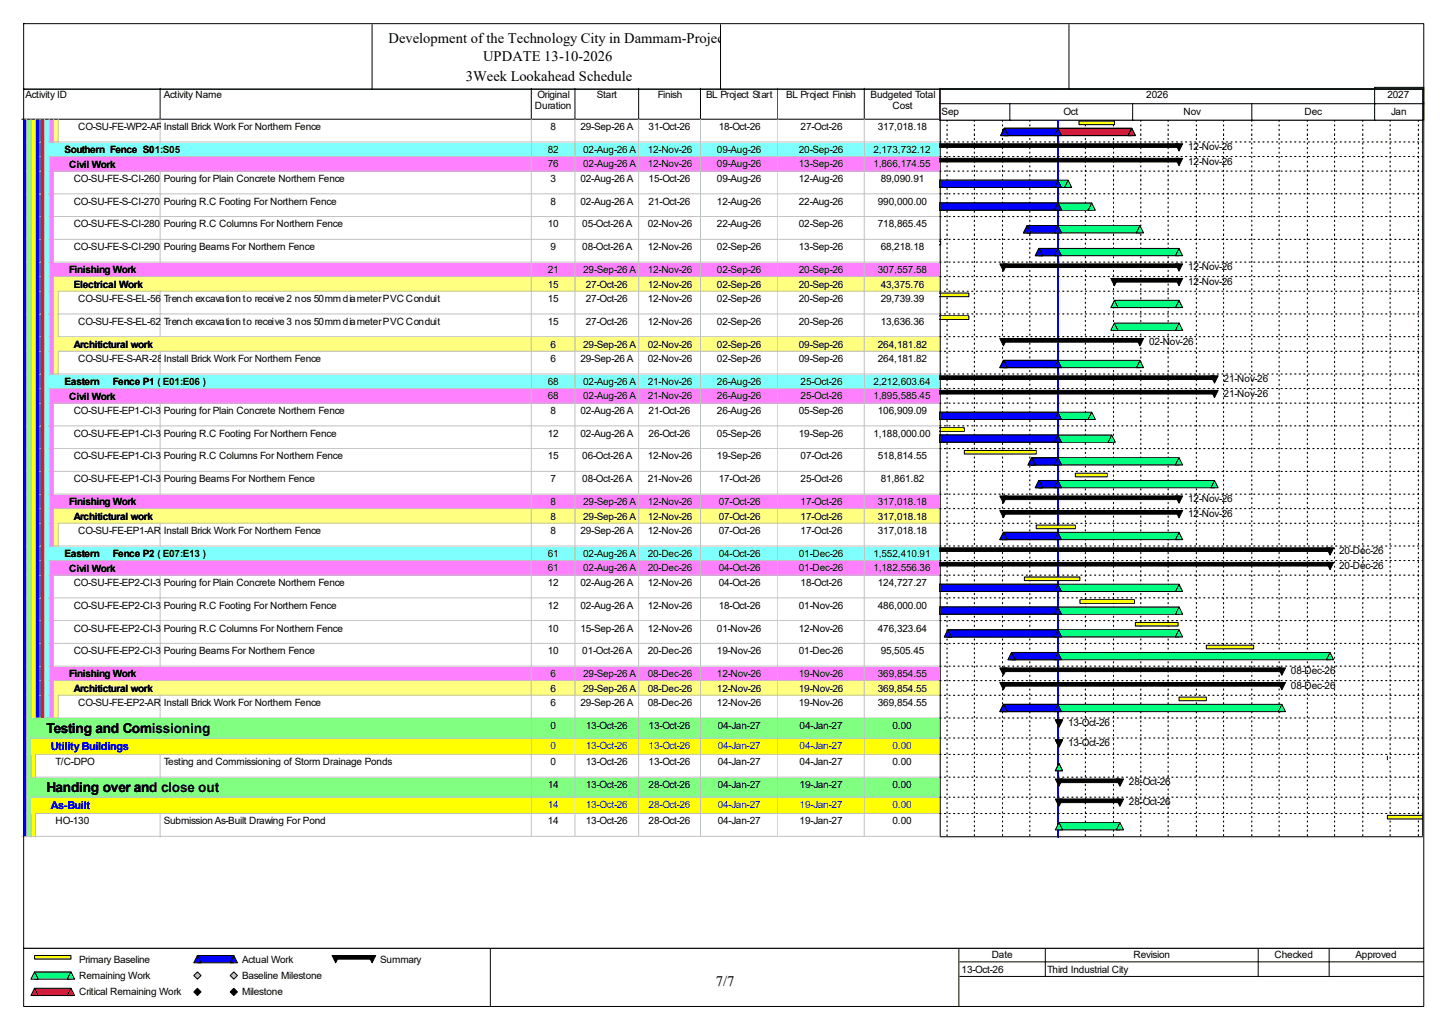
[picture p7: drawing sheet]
<svg xmlns="http://www.w3.org/2000/svg" width="420mm" height="297mm" viewBox="0 0 420 297" stroke-linecap="round" stroke-linejoin="round" font-family="sans-serif">
<defs><g id="words">
<g font-size="4.2">
<text x="112.6" y="12.4">Development of the Technology City in Dammam-Project</text>
<text x="140" y="17.7">UPDATE 13-10-2026</text>
<text x="135" y="23.5">3Week Lookahead Schedule</text>
<text x="207.5" y="285.6">7/7</text>
</g>
<g font-size="4">
<text x="13.5" y="212.3">Testing and Comissioning</text>
<text x="13.5" y="229.4">Handing over and close out</text>
</g>
<g font-size="3.2" fill="#00f">
<text x="14.8" y="217.3">Utility Buildings</text>
<text x="14.8" y="234.5">As-Built</text>
</g>
<g font-size="2.9">
<text x="7.4" y="28.4">Activity ID</text>
<text x="47.5" y="28.4">Activity Name</text>
<text x="155.8" y="28.4">Original</text>
<text x="173" y="28.4">Start</text>
<text x="190.7" y="28.4">Finish</text>
<text x="204.6" y="28.4">BL Project Start</text>
<text x="227.8" y="28.4">BL Project Finish</text>
<text x="252.3" y="28.4">Budgeted Total</text>
<text x="332.2" y="28.4">2026</text>
<text x="402.1" y="28.4">2027</text>
<text x="155.1" y="31.6">Duration</text>
<text x="258.7" y="31.6">Cost</text>
<text x="272.9" y="33.2">Sep</text>
<text x="308.3" y="33.2">Oct</text>
<text x="343.1" y="33.2">Nov</text>
<text x="378.1" y="33.2">Dec</text>
<text x="403.2" y="33.2">Jan</text>
<text x="22.7" y="37.7">CO-SU-FE-WP2-AR-220</text>
<text x="47.5" y="37.7">Install Brick Work For Northern Fence</text>
<text x="159.6" y="37.7">8</text>
<text x="168.2" y="37.7">29-Sep-26 A</text>
<text x="188" y="37.7">31-Oct-26</text>
<text x="208.3" y="37.7">18-Oct-26</text>
<text x="232" y="37.7">27-Oct-26</text>
<text x="254.5" y="37.7">317,018.18</text>
<text x="18.7" y="44.4">Southern Fence S01:S05</text>
<text x="158.7" y="44.3">82</text>
<text x="169" y="44.3">02-Aug-26 A</text>
<text x="187.7" y="44.3">12-Nov-26</text>
<text x="207.8" y="44.3">09-Aug-26</text>
<text x="231.5" y="44.3">20-Sep-26</text>
<text x="253.2" y="44.3">2,173,732.12</text>
<text x="344.4" y="43.5">12-Nov-26</text>
<text x="344.4" y="47.7">12-Nov-26</text>
<text x="20" y="48.6">Civil Work</text>
<text x="21.4" y="52.7">CO-SU-FE-S-CI-260</text>
<text x="47.5" y="52.7">Pouring for Plain Concrete Northern Fence</text>
<text x="158.7" y="48.5">76</text>
<text x="159.6" y="52.7">3</text>
<text x="168.2" y="52.7">02-Aug-26 A</text>
<text x="169" y="48.5">02-Aug-26 A</text>
<text x="187.7" y="48.5">12-Nov-26</text>
<text x="188" y="52.7">15-Oct-26</text>
<text x="207.8" y="48.5">09-Aug-26</text>
<text x="207.8" y="52.7">09-Aug-26</text>
<text x="231.5" y="48.5">13-Sep-26</text>
<text x="231.5" y="52.7">12-Aug-26</text>
<text x="253.2" y="48.5">1,866,174.55</text>
<text x="255.3" y="52.7">89,090.91</text>
<text x="21.4" y="59.3">CO-SU-FE-S-CI-270</text>
<text x="47.5" y="59.3">Pouring R.C Footing For Northern Fence</text>
<text x="159.6" y="59.3">8</text>
<text x="168.2" y="59.3">02-Aug-26 A</text>
<text x="188" y="59.3">21-Oct-26</text>
<text x="207.8" y="59.3">12-Aug-26</text>
<text x="231.5" y="59.3">22-Aug-26</text>
<text x="254.5" y="59.3">990,000.00</text>
<text x="21.4" y="65.9">CO-SU-FE-S-CI-280</text>
<text x="47.5" y="65.9">Pouring R.C Columns For Northern Fence</text>
<text x="158.7" y="65.9">10</text>
<text x="168.8" y="65.9">05-Oct-26 A</text>
<text x="187.7" y="65.9">02-Nov-26</text>
<text x="207.8" y="65.9">22-Aug-26</text>
<text x="231.5" y="65.9">02-Sep-26</text>
<text x="254.5" y="65.9">718,865.45</text>
<text x="21.4" y="72.5">CO-SU-FE-S-CI-290</text>
<text x="47.5" y="72.5">Pouring Beams For Northern Fence</text>
<text x="159.6" y="72.5">9</text>
<text x="168.8" y="72.5">08-Oct-26 A</text>
<text x="187.7" y="72.5">12-Nov-26</text>
<text x="207.8" y="72.5">02-Sep-26</text>
<text x="231.5" y="72.5">13-Sep-26</text>
<text x="255.3" y="72.5">68,218.18</text>
<text x="20" y="79.2">Finishing Work</text>
<text x="21.4" y="83.4">Electrical Work</text>
<text x="158.7" y="79.1">21</text>
<text x="158.7" y="83.3">15</text>
<text x="169" y="79.1">29-Sep-26 A</text>
<text x="169.8" y="83.3">27-Oct-26</text>
<text x="187.7" y="79.1">12-Nov-26</text>
<text x="187.7" y="83.3">12-Nov-26</text>
<text x="207.8" y="79.1">02-Sep-26</text>
<text x="207.8" y="83.3">02-Sep-26</text>
<text x="231.5" y="79.1">20-Sep-26</text>
<text x="231.5" y="83.3">20-Sep-26</text>
<text x="254.5" y="79.1">307,557.58</text>
<text x="255.3" y="83.3">43,375.76</text>
<text x="344.4" y="78.3">12-Nov-26</text>
<text x="344.4" y="82.5">12-Nov-26</text>
<text x="22.7" y="87.5">CO-SU-FE-S-EL-560Trench excavation to receive 2 nos 50mm diameter PVC Conduit</text>
<text x="158.7" y="87.5">15</text>
<text x="169.8" y="87.5">27-Oct-26</text>
<text x="187.7" y="87.5">12-Nov-26</text>
<text x="207.8" y="87.5">02-Sep-26</text>
<text x="231.5" y="87.5">20-Sep-26</text>
<text x="255.3" y="87.5">29,739.39</text>
<text x="22.7" y="94.1">CO-SU-FE-S-EL-620Trench excavation to receive 3 nos 50mm diameter PVC Conduit</text>
<text x="158.7" y="94.1">15</text>
<text x="169.8" y="94.1">27-Oct-26</text>
<text x="187.7" y="94.1">12-Nov-26</text>
<text x="207.8" y="94.1">02-Sep-26</text>
<text x="231.5" y="94.1">20-Sep-26</text>
<text x="255.3" y="94.1">13,636.36</text>
<text x="21.4" y="100.8">Architictural work</text>
<text x="159.6" y="100.7">6</text>
<text x="169" y="100.7">29-Sep-26 A</text>
<text x="187.7" y="100.7">02-Nov-26</text>
<text x="207.8" y="100.7">02-Sep-26</text>
<text x="231.5" y="100.7">09-Sep-26</text>
<text x="254.5" y="100.7">264,181.82</text>
<text x="333" y="99.9">02-Nov-26</text>
<text x="22.7" y="104.9">CO-SU-FE-S-AR-280</text>
<text x="47.5" y="104.9">Install Brick Work For Northern Fence</text>
<text x="159.6" y="104.9">6</text>
<text x="168.2" y="104.9">29-Sep-26 A</text>
<text x="187.7" y="104.9">02-Nov-26</text>
<text x="207.8" y="104.9">02-Sep-26</text>
<text x="231.5" y="104.9">09-Sep-26</text>
<text x="254.5" y="104.9">264,181.82</text>
<text x="18.7" y="111.6">Eastern</text>
<text x="32.7" y="111.6">Fence P1 ( E01:E06 )</text>
<text x="158.7" y="111.5">68</text>
<text x="169" y="111.5">02-Aug-26 A</text>
<text x="187.7" y="111.5">21-Nov-26</text>
<text x="207.8" y="111.5">26-Aug-26</text>
<text x="232" y="111.5">25-Oct-26</text>
<text x="253.2" y="111.5">2,212,603.64</text>
<text x="354.7" y="110.7">21-Nov-26</text>
<text x="20" y="115.8">Civil Work</text>
<text x="21.4" y="120">CO-SU-FE-EP1-CI-310</text>
<text x="47.5" y="120">Pouring for Plain Concrete Northern Fence</text>
<text x="158.7" y="115.7">68</text>
<text x="159.6" y="120">8</text>
<text x="168.2" y="120">02-Aug-26 A</text>
<text x="169" y="115.7">02-Aug-26 A</text>
<text x="187.7" y="115.7">21-Nov-26</text>
<text x="188" y="120">21-Oct-26</text>
<text x="207.8" y="115.7">26-Aug-26</text>
<text x="207.8" y="120">26-Aug-26</text>
<text x="231.5" y="120">05-Sep-26</text>
<text x="232" y="115.7">25-Oct-26</text>
<text x="253.2" y="115.7">1,895,585.45</text>
<text x="254.5" y="120">106,909.09</text>
<text x="354.7" y="115">21-Nov-26</text>
<text x="21.4" y="126.6">CO-SU-FE-EP1-CI-320</text>
<text x="47.5" y="126.6">Pouring R.C Footing For Northern Fence</text>
<text x="158.7" y="126.6">12</text>
<text x="168.2" y="126.6">02-Aug-26 A</text>
<text x="188" y="126.6">26-Oct-26</text>
<text x="207.8" y="126.6">05-Sep-26</text>
<text x="231.5" y="126.6">19-Sep-26</text>
<text x="253.2" y="126.6">1,188,000.00</text>
<text x="21.4" y="133.1">CO-SU-FE-EP1-CI-330</text>
<text x="47.5" y="133.1">Pouring R.C Columns For Northern Fence</text>
<text x="158.7" y="133.1">15</text>
<text x="168.8" y="133.1">06-Oct-26 A</text>
<text x="187.7" y="133.1">12-Nov-26</text>
<text x="207.8" y="133.1">19-Sep-26</text>
<text x="232" y="133.1">07-Oct-26</text>
<text x="254.5" y="133.1">518,814.55</text>
<text x="21.4" y="139.7">CO-SU-FE-EP1-CI-340</text>
<text x="47.5" y="139.7">Pouring Beams For Northern Fence</text>
<text x="159.6" y="139.7">7</text>
<text x="168.8" y="139.7">08-Oct-26 A</text>
<text x="187.7" y="139.7">21-Nov-26</text>
<text x="208.3" y="139.7">17-Oct-26</text>
<text x="232" y="139.7">25-Oct-26</text>
<text x="255.3" y="139.7">81,861.82</text>
<text x="20" y="146.4">Finishing Work</text>
<text x="159.6" y="146.3">8</text>
<text x="169" y="146.3">29-Sep-26 A</text>
<text x="187.7" y="146.3">12-Nov-26</text>
<text x="208.3" y="146.3">07-Oct-26</text>
<text x="232" y="146.3">17-Oct-26</text>
<text x="254.5" y="146.3">317,018.18</text>
<text x="344.4" y="145.5">12-Nov-26</text>
<text x="344.4" y="149.8">12-Nov-26</text>
<text x="21.4" y="150.6">Architictural work</text>
<text x="22.7" y="154.8">CO-SU-FE-EP1-AR-340</text>
<text x="47.5" y="154.8">Install Brick Work For Northern Fence</text>
<text x="159.6" y="150.5">8</text>
<text x="159.6" y="154.8">8</text>
<text x="168.2" y="154.8">29-Sep-26 A</text>
<text x="169" y="150.5">29-Sep-26 A</text>
<text x="187.7" y="150.5">12-Nov-26</text>
<text x="187.7" y="154.8">12-Nov-26</text>
<text x="208.3" y="150.5">07-Oct-26</text>
<text x="208.3" y="154.8">07-Oct-26</text>
<text x="232" y="150.5">17-Oct-26</text>
<text x="232" y="154.8">17-Oct-26</text>
<text x="254.5" y="150.5">317,018.18</text>
<text x="254.5" y="154.8">317,018.18</text>
<text x="18.7" y="161.5">Eastern</text>
<text x="32.7" y="161.5">Fence P2 ( E07:E13 )</text>
<text x="158.7" y="161.4">61</text>
<text x="169" y="161.4">02-Aug-26 A</text>
<text x="187.7" y="161.4">20-Dec-26</text>
<text x="208.3" y="161.4">04-Oct-26</text>
<text x="231.5" y="161.4">01-Dec-26</text>
<text x="253.2" y="161.4">1,552,410.91</text>
<text x="388.2" y="160.6">20-Dec-26</text>
<text x="20" y="165.7">Civil Work</text>
<text x="158.7" y="165.6">61</text>
<text x="169" y="165.6">02-Aug-26 A</text>
<text x="187.7" y="165.6">20-Dec-26</text>
<text x="208.3" y="165.6">04-Oct-26</text>
<text x="231.5" y="165.6">01-Dec-26</text>
<text x="253.2" y="165.6">1,182,556.36</text>
<text x="388.2" y="164.8">20-Dec-26</text>
<text x="21.4" y="169.8">CO-SU-FE-EP2-CI-360</text>
<text x="47.5" y="169.8">Pouring for Plain Concrete Northern Fence</text>
<text x="158.7" y="169.8">12</text>
<text x="168.2" y="169.8">02-Aug-26 A</text>
<text x="187.7" y="169.8">12-Nov-26</text>
<text x="208.3" y="169.8">04-Oct-26</text>
<text x="232" y="169.8">18-Oct-26</text>
<text x="254.5" y="169.8">124,727.27</text>
<text x="21.4" y="176.4">CO-SU-FE-EP2-CI-370</text>
<text x="47.5" y="176.4">Pouring R.C Footing For Northern Fence</text>
<text x="158.7" y="176.4">12</text>
<text x="168.2" y="176.4">02-Aug-26 A</text>
<text x="187.7" y="176.4">12-Nov-26</text>
<text x="208.3" y="176.4">18-Oct-26</text>
<text x="231.5" y="176.4">01-Nov-26</text>
<text x="254.5" y="176.4">486,000.00</text>
<text x="21.4" y="183">CO-SU-FE-EP2-CI-380</text>
<text x="47.5" y="183">Pouring R.C Columns For Northern Fence</text>
<text x="158.7" y="183">10</text>
<text x="168.2" y="183">15-Sep-26 A</text>
<text x="187.7" y="183">12-Nov-26</text>
<text x="207.8" y="183">01-Nov-26</text>
<text x="231.5" y="183">12-Nov-26</text>
<text x="254.5" y="183">476,323.64</text>
<text x="21.4" y="189.6">CO-SU-FE-EP2-CI-390</text>
<text x="47.5" y="189.6">Pouring Beams For Northern Fence</text>
<text x="158.7" y="189.6">10</text>
<text x="168.8" y="189.6">01-Oct-26 A</text>
<text x="187.7" y="189.6">20-Dec-26</text>
<text x="207.8" y="189.6">19-Nov-26</text>
<text x="231.5" y="189.6">01-Dec-26</text>
<text x="255.3" y="189.6">95,505.45</text>
<text x="20" y="196.3">Finishing Work</text>
<text x="159.6" y="196.2">6</text>
<text x="169" y="196.2">29-Sep-26 A</text>
<text x="187.7" y="196.2">08-Dec-26</text>
<text x="207.8" y="196.2">12-Nov-26</text>
<text x="231.5" y="196.2">19-Nov-26</text>
<text x="254.5" y="196.2">369,854.55</text>
<text x="374.2" y="195.4">08-Dec-26</text>
<text x="21.4" y="200.5">Architictural work</text>
<text x="159.6" y="200.4">6</text>
<text x="169" y="200.4">29-Sep-26 A</text>
<text x="187.7" y="200.4">08-Dec-26</text>
<text x="207.8" y="200.4">12-Nov-26</text>
<text x="231.5" y="200.4">19-Nov-26</text>
<text x="254.5" y="200.4">369,854.55</text>
<text x="374.2" y="199.6">08-Dec-26</text>
<text x="22.7" y="204.6">CO-SU-FE-EP2-AR-400</text>
<text x="47.5" y="204.6">Install Brick Work For Northern Fence</text>
<text x="159.6" y="204.6">6</text>
<text x="168.2" y="204.6">29-Sep-26 A</text>
<text x="187.7" y="204.6">08-Dec-26</text>
<text x="207.8" y="204.6">12-Nov-26</text>
<text x="231.5" y="204.6">19-Nov-26</text>
<text x="254.5" y="204.6">369,854.55</text>
<text x="159.6" y="211.2">0</text>
<text x="169.8" y="211.2">13-Oct-26</text>
<text x="188" y="211.2">13-Oct-26</text>
<text x="208.1" y="211.2">04-Jan-27</text>
<text x="231.8" y="211.2">04-Jan-27</text>
<text x="258.7" y="211.2">0.00</text>
<text x="309.6" y="210.4">13-Oct-26</text>
<text x="16.1" y="221.7">T/C-DPO</text>
<text x="47.5" y="221.7">Testing and Commissioning of Storm Drainage Ponds</text>
<text x="159.6" y="221.7">0</text>
<text x="169.8" y="221.7">13-Oct-26</text>
<text x="188" y="221.7">13-Oct-26</text>
<text x="208.1" y="221.7">04-Jan-27</text>
<text x="231.8" y="221.7">04-Jan-27</text>
<text x="258.7" y="221.7">0.00</text>
<text x="309.6" y="216.2">13-Oct-26</text>
<text x="327.2" y="227.5">28-Oct-26</text>
<text x="158.7" y="228.3">14</text>
<text x="169.8" y="228.3">13-Oct-26</text>
<text x="188" y="228.3">28-Oct-26</text>
<text x="208.1" y="228.3">04-Jan-27</text>
<text x="231.8" y="228.3">19-Jan-27</text>
<text x="258.7" y="228.3">0.00</text>
<text x="327.2" y="233.3">28-Oct-26</text>
<text x="16.1" y="238.9">HO-130</text>
<text x="47.5" y="238.9">Submission As-Built Drawing For Pond</text>
<text x="158.7" y="238.9">14</text>
<text x="169.8" y="238.9">13-Oct-26</text>
<text x="188" y="238.9">28-Oct-26</text>
<text x="208.1" y="238.9">04-Jan-27</text>
<text x="231.8" y="238.9">19-Jan-27</text>
<text x="258.7" y="238.9">0.00</text>
<text x="22.9" y="279">Primary Baseline</text>
<text x="70.1" y="279">Actual Work</text>
<text x="110.2" y="279">Summary</text>
<text x="278.7" y="281.9">13-Oct-26</text>
<text x="287.4" y="277.7">Date</text>
<text x="303.5" y="281.9">Third Industrial City</text>
<text x="328.5" y="277.7">Revision</text>
<text x="369.4" y="277.7">Checked</text>
<text x="392.9" y="277.7">Approved</text>
<text x="22.9" y="283.7">Remaining Work</text>
<text x="70.1" y="283.7">Baseline Milestone</text>
<text x="22.9" y="288.5">Critical Remaining Work</text>
<text x="70.1" y="288.5">Milestone</text>
</g>
<g font-size="2.9" fill="#00f">
<text x="159.6" y="217">0</text>
<text x="169.8" y="217">13-Oct-26</text>
<text x="188" y="217">13-Oct-26</text>
<text x="208.1" y="217">04-Jan-27</text>
<text x="231.8" y="217">04-Jan-27</text>
<text x="258.7" y="217">0.00</text>
<text x="158.7" y="234.1">14</text>
<text x="169.8" y="234.1">13-Oct-26</text>
<text x="188" y="234.1">28-Oct-26</text>
<text x="208.1" y="234.1">04-Jan-27</text>
<text x="231.8" y="234.1">19-Jan-27</text>
<text x="258.7" y="234.1">0.00</text>
</g>
</g></defs>
<path d="M46.4 25.6v8.9h-40.1" fill="none" stroke="#000" stroke-width=".29"/>
<path d="M46.7 25.6h107.6v9.2h-107.6z" fill="#fff"/>
<path d="M154 25.6v8.9h-107.6" fill="none" stroke="#000" stroke-width=".29"/>
<path d="M154.3 25.6h12.6v9.2h-12.6z" fill="#fff"/>
<path d="M166.7 25.6v8.9h-12.7" fill="none" stroke="#000" stroke-width=".29"/>
<path d="M166.9 25.6h18.5v9.2h-18.5z" fill="#fff"/>
<path d="M185.1 25.6v8.9h-18.4" fill="none" stroke="#000" stroke-width=".29"/>
<path d="M185.4 25.6h17.9v9.2h-17.9z" fill="#fff"/>
<path d="M203 25.6v8.9h-17.9" fill="none" stroke="#000" stroke-width=".29"/>
<path d="M203.3 25.6h22.4v9.2h-22.4z" fill="#fff"/>
<path d="M225.5 25.6v8.9h-22.5" fill="none" stroke="#000" stroke-width=".29"/>
<path d="M225.7 25.6h25.1v9.2h-25.1z" fill="#fff"/>
<path d="M250.5 25.6v8.9h-25" fill="none" stroke="#000" stroke-width=".29"/>
<path d="M250.8 25.6h21.9v9.2h-21.9z" fill="#fff"/>
<path d="M272.4 25.6v8.9h-21.9" fill="none" stroke="#000" stroke-width=".29"/>
<path d="M6.6 34.8h1.3v6.6h-1.3z" fill="#00f"/>
<path d="M7.6 34.5v6.9" fill="none" stroke="#c0c0c0" stroke-width=".29"/>
<path d="M7.9 34.8h1.3v6.6h-1.3z" fill="#80ff80"/>
<path d="M9 34.5v6.9" fill="none" stroke="#c0c0c0" stroke-width=".29"/>
<path d="M9.2 34.8h1.3v6.6h-1.3z" fill="#ff0"/>
<path d="M10.3 34.5v6.9" fill="none" stroke="#c0c0c0" stroke-width=".29"/>
<path d="M10.5 34.8h1.4v6.6h-1.4z" fill="#00f"/>
<path d="M11.6 34.5v6.9" fill="none" stroke="#c0c0c0" stroke-width=".29"/>
<path d="M11.9 34.8h1.3v6.6h-1.3z" fill="#f00"/>
<path d="M12.9 34.5v6.9" fill="none" stroke="#c0c0c0" stroke-width=".29"/>
<path d="M13.2 34.8h1.3v6.6h-1.3z" fill="#80ffff"/>
<path d="M14.2 34.5v6.9" fill="none" stroke="#c0c0c0" stroke-width=".29"/>
<path d="M14.5 34.8h1.3v6.6h-1.3z" fill="#ff80ff"/>
<path d="M15.6 34.5v6.9M14.2 41.1h1.6" fill="none" stroke="#c0c0c0" stroke-width=".29"/>
<path d="M15.8 34.8h1.3v6.6h-1.3z" fill="#ffff80"/>
<path d="M16.9 34.5v6.9M15.6 41.1h1.5" fill="none" stroke="#c0c0c0" stroke-width=".29"/>
<path d="M17.1 34.8h29.6v6.6h-29.6z" fill="#fff"/>
<path d="M46.4 34.5v6.9M16.9 41.1h29.8" fill="none" stroke="#c0c0c0" stroke-width=".29"/>
<path d="M46.7 34.8h107.6v6.6h-107.6z" fill="#fff"/>
<path d="M154 34.5v6.6h-107.3" fill="none" stroke="#c0c0c0" stroke-width=".29"/>
<path d="M154.3 34.8h12.6v6.6h-12.6z" fill="#fff"/>
<path d="M166.7 34.5v6.6h-12.4" fill="none" stroke="#c0c0c0" stroke-width=".29"/>
<path d="M166.9 34.8h18.5v6.6h-18.5z" fill="#fff"/>
<path d="M185.1 34.5v6.6h-18.2" fill="none" stroke="#c0c0c0" stroke-width=".29"/>
<path d="M185.4 34.8h17.9v6.6h-17.9z" fill="#fff"/>
<path d="M203 34.5v6.6h-17.6" fill="none" stroke="#c0c0c0" stroke-width=".29"/>
<path d="M203.3 34.8h22.4v6.6h-22.4z" fill="#fff"/>
<path d="M225.5 34.5v6.6h-22.2" fill="none" stroke="#c0c0c0" stroke-width=".29"/>
<path d="M225.7 34.8h25.1v6.6h-25.1z" fill="#fff"/>
<path d="M250.5 34.5v6.6h-24.8" fill="none" stroke="#c0c0c0" stroke-width=".29"/>
<path d="M250.8 34.8h21.9v6.6h-21.9z" fill="#fff"/>
<path d="M272.4 34.5v6.6h-21.6" fill="none" stroke="#c0c0c0" stroke-width=".29"/>
<path d="M6.6 41.4h1.3v4.2h-1.3z" fill="#00f"/>
<path d="M7.6 41.1v4.5" fill="none" stroke="#c0c0c0" stroke-width=".29"/>
<path d="M7.9 41.4h1.3v4.2h-1.3z" fill="#80ff80"/>
<path d="M9 41.1v4.5" fill="none" stroke="#c0c0c0" stroke-width=".29"/>
<path d="M9.2 41.4h1.3v4.2h-1.3z" fill="#ff0"/>
<path d="M10.3 41.1v4.5" fill="none" stroke="#c0c0c0" stroke-width=".29"/>
<path d="M10.5 41.4h1.4v4.2h-1.4z" fill="#00f"/>
<path d="M11.6 41.1v4.5" fill="none" stroke="#c0c0c0" stroke-width=".29"/>
<path d="M11.9 41.4h1.3v4.2h-1.3z" fill="#f00"/>
<path d="M12.9 41.1v4.5" fill="none" stroke="#c0c0c0" stroke-width=".29"/>
<path d="M13.2 41.4h33.5v4.2h-33.5z" fill="#80ffff"/>
<path d="M14.2 45.4h32.5" fill="none" stroke="#c0c0c0" stroke-width=".29"/>
<path d="M46.7 41.4h107.6v4.2h-107.6z" fill="#80ffff"/>
<path d="M154 41.1v4.3h-107.3" fill="none" stroke="#c0c0c0" stroke-width=".29"/>
<path d="M154.3 41.4h12.6v4.2h-12.6z" fill="#80ffff"/>
<path d="M166.7 41.1v4.3h-12.4" fill="none" stroke="#c0c0c0" stroke-width=".29"/>
<path d="M166.9 41.4h18.5v4.2h-18.5z" fill="#80ffff"/>
<path d="M185.1 41.1v4.3h-18.2" fill="none" stroke="#c0c0c0" stroke-width=".29"/>
<path d="M185.4 41.4h17.9v4.2h-17.9z" fill="#80ffff"/>
<path d="M203 41.1v4.3h-17.6" fill="none" stroke="#c0c0c0" stroke-width=".29"/>
<path d="M203.3 41.4h22.4v4.2h-22.4z" fill="#80ffff"/>
<path d="M225.5 41.1v4.3h-22.2" fill="none" stroke="#c0c0c0" stroke-width=".29"/>
<path d="M225.7 41.4h25.1v4.2h-25.1z" fill="#80ffff"/>
<path d="M250.5 41.1v4.3h-24.8" fill="none" stroke="#c0c0c0" stroke-width=".29"/>
<path d="M250.8 41.4h21.9v4.2h-21.9z" fill="#80ffff"/>
<path d="M272.4 41.1v4.3h-21.6" fill="none" stroke="#c0c0c0" stroke-width=".29"/>
<path d="M6.6 45.6h1.3v4.2h-1.3z" fill="#00f"/>
<path d="M7.6 45.4v4.4" fill="none" stroke="#c0c0c0" stroke-width=".29"/>
<path d="M7.9 45.6h1.3v4.2h-1.3z" fill="#80ff80"/>
<path d="M9 45.4v4.4" fill="none" stroke="#c0c0c0" stroke-width=".29"/>
<path d="M9.2 45.6h1.3v4.2h-1.3z" fill="#ff0"/>
<path d="M10.3 45.4v4.4" fill="none" stroke="#c0c0c0" stroke-width=".29"/>
<path d="M10.5 45.6h1.4v4.2h-1.4z" fill="#00f"/>
<path d="M11.6 45.4v4.4" fill="none" stroke="#c0c0c0" stroke-width=".29"/>
<path d="M11.9 45.6h1.3v4.2h-1.3z" fill="#f00"/>
<path d="M12.9 45.4v4.4" fill="none" stroke="#c0c0c0" stroke-width=".29"/>
<path d="M13.2 45.6h1.3v4.2h-1.3z" fill="#80ffff"/>
<path d="M14.2 45.4v4.4" fill="none" stroke="#c0c0c0" stroke-width=".29"/>
<path d="M14.5 45.6h32.2v4.2h-32.2z" fill="#ff80ff"/>
<path d="M15.6 49.6h31.1" fill="none" stroke="#c0c0c0" stroke-width=".29"/>
<path d="M46.7 45.6h107.6v4.2h-107.6z" fill="#ff80ff"/>
<path d="M154 45.4v4.2h-107.3" fill="none" stroke="#c0c0c0" stroke-width=".29"/>
<path d="M154.3 45.6h12.6v4.2h-12.6z" fill="#ff80ff"/>
<path d="M166.7 45.4v4.2h-12.4" fill="none" stroke="#c0c0c0" stroke-width=".29"/>
<path d="M166.9 45.6h18.5v4.2h-18.5z" fill="#ff80ff"/>
<path d="M185.1 45.4v4.2h-18.2" fill="none" stroke="#c0c0c0" stroke-width=".29"/>
<path d="M185.4 45.6h17.9v4.2h-17.9z" fill="#ff80ff"/>
<path d="M203 45.4v4.2h-17.6" fill="none" stroke="#c0c0c0" stroke-width=".29"/>
<path d="M203.3 45.6h22.4v4.2h-22.4z" fill="#ff80ff"/>
<path d="M225.5 45.4v4.2h-22.2" fill="none" stroke="#c0c0c0" stroke-width=".29"/>
<path d="M225.7 45.6h25.1v4.2h-25.1z" fill="#ff80ff"/>
<path d="M250.5 45.4v4.2h-24.8" fill="none" stroke="#c0c0c0" stroke-width=".29"/>
<path d="M250.8 45.6h21.9v4.2h-21.9z" fill="#ff80ff"/>
<path d="M272.4 45.4v4.2h-21.6" fill="none" stroke="#c0c0c0" stroke-width=".29"/>
<path d="M6.6 49.8h1.3v6.6h-1.3z" fill="#00f"/>
<path d="M7.6 49.6v6.8" fill="none" stroke="#c0c0c0" stroke-width=".29"/>
<path d="M7.9 49.8h1.3v6.6h-1.3z" fill="#80ff80"/>
<path d="M9 49.6v6.8" fill="none" stroke="#c0c0c0" stroke-width=".29"/>
<path d="M9.2 49.8h1.3v6.6h-1.3z" fill="#ff0"/>
<path d="M10.3 49.6v6.8" fill="none" stroke="#c0c0c0" stroke-width=".29"/>
<path d="M10.5 49.8h1.4v6.6h-1.4z" fill="#00f"/>
<path d="M11.6 49.6v6.8" fill="none" stroke="#c0c0c0" stroke-width=".29"/>
<path d="M11.9 49.8h1.3v6.6h-1.3z" fill="#f00"/>
<path d="M12.9 49.6v6.8" fill="none" stroke="#c0c0c0" stroke-width=".29"/>
<path d="M13.2 49.8h1.3v6.6h-1.3z" fill="#80ffff"/>
<path d="M14.2 49.6v6.8" fill="none" stroke="#c0c0c0" stroke-width=".29"/>
<path d="M14.5 49.8h1.3v6.6h-1.3z" fill="#ff80ff"/>
<path d="M15.6 49.6v6.8" fill="none" stroke="#c0c0c0" stroke-width=".29"/>
<path d="M15.8 49.8h30.9v6.6h-30.9z" fill="#fff"/>
<path d="M15.6 56.2h31.1M46.4 49.6v6.8" fill="none" stroke="#c0c0c0" stroke-width=".29"/>
<path d="M46.7 49.8h107.6v6.6h-107.6z" fill="#fff"/>
<path d="M154 49.6v6.6h-107.3" fill="none" stroke="#c0c0c0" stroke-width=".29"/>
<path d="M154.3 49.8h12.6v6.6h-12.6z" fill="#fff"/>
<path d="M166.7 49.6v6.6h-12.4" fill="none" stroke="#c0c0c0" stroke-width=".29"/>
<path d="M166.9 49.8h18.5v6.6h-18.5z" fill="#fff"/>
<path d="M185.1 49.6v6.6h-18.2" fill="none" stroke="#c0c0c0" stroke-width=".29"/>
<path d="M185.4 49.8h17.9v6.6h-17.9z" fill="#fff"/>
<path d="M203 49.6v6.6h-17.6" fill="none" stroke="#c0c0c0" stroke-width=".29"/>
<path d="M203.3 49.8h22.4v6.6h-22.4z" fill="#fff"/>
<path d="M225.5 49.6v6.6h-22.2" fill="none" stroke="#c0c0c0" stroke-width=".29"/>
<path d="M225.7 49.8h25.1v6.6h-25.1z" fill="#fff"/>
<path d="M250.5 49.6v6.6h-24.8" fill="none" stroke="#c0c0c0" stroke-width=".29"/>
<path d="M250.8 49.8h21.9v6.6h-21.9z" fill="#fff"/>
<path d="M272.4 49.6v6.6h-21.6" fill="none" stroke="#c0c0c0" stroke-width=".29"/>
<path d="M6.6 56.4h1.3v6.6h-1.3z" fill="#00f"/>
<path d="M7.6 56.2v6.8" fill="none" stroke="#c0c0c0" stroke-width=".29"/>
<path d="M7.9 56.4h1.3v6.6h-1.3z" fill="#80ff80"/>
<path d="M9 56.2v6.8" fill="none" stroke="#c0c0c0" stroke-width=".29"/>
<path d="M9.2 56.4h1.3v6.6h-1.3z" fill="#ff0"/>
<path d="M10.3 56.2v6.8" fill="none" stroke="#c0c0c0" stroke-width=".29"/>
<path d="M10.5 56.4h1.4v6.6h-1.4z" fill="#00f"/>
<path d="M11.6 56.2v6.8" fill="none" stroke="#c0c0c0" stroke-width=".29"/>
<path d="M11.9 56.4h1.3v6.6h-1.3z" fill="#f00"/>
<path d="M12.9 56.2v6.8" fill="none" stroke="#c0c0c0" stroke-width=".29"/>
<path d="M13.2 56.4h1.3v6.6h-1.3z" fill="#80ffff"/>
<path d="M14.2 56.2v6.8" fill="none" stroke="#c0c0c0" stroke-width=".29"/>
<path d="M14.5 56.4h1.3v6.6h-1.3z" fill="#ff80ff"/>
<path d="M15.6 56.2v6.8" fill="none" stroke="#c0c0c0" stroke-width=".29"/>
<path d="M15.8 56.4h30.9v6.6h-30.9z" fill="#fff"/>
<path d="M46.4 56.2v6.8M15.6 62.8h31.1" fill="none" stroke="#c0c0c0" stroke-width=".29"/>
<path d="M46.7 56.4h107.6v6.6h-107.6z" fill="#fff"/>
<path d="M154 56.2v6.6h-107.3" fill="none" stroke="#c0c0c0" stroke-width=".29"/>
<path d="M154.3 56.4h12.6v6.6h-12.6z" fill="#fff"/>
<path d="M166.7 56.2v6.6h-12.4" fill="none" stroke="#c0c0c0" stroke-width=".29"/>
<path d="M166.9 56.4h18.5v6.6h-18.5z" fill="#fff"/>
<path d="M185.1 56.2v6.6h-18.2" fill="none" stroke="#c0c0c0" stroke-width=".29"/>
<path d="M185.4 56.4h17.9v6.6h-17.9z" fill="#fff"/>
<path d="M203 56.2v6.6h-17.6" fill="none" stroke="#c0c0c0" stroke-width=".29"/>
<path d="M203.3 56.4h22.4v6.6h-22.4z" fill="#fff"/>
<path d="M225.5 56.2v6.6h-22.2" fill="none" stroke="#c0c0c0" stroke-width=".29"/>
<path d="M225.7 56.4h25.1v6.6h-25.1z" fill="#fff"/>
<path d="M250.5 56.2v6.6h-24.8" fill="none" stroke="#c0c0c0" stroke-width=".29"/>
<path d="M250.8 56.4h21.9v6.6h-21.9z" fill="#fff"/>
<path d="M272.4 56.2v6.6h-21.6" fill="none" stroke="#c0c0c0" stroke-width=".29"/>
<path d="M6.6 63h1.3v6.6h-1.3z" fill="#00f"/>
<path d="M7.6 62.8v6.8" fill="none" stroke="#c0c0c0" stroke-width=".29"/>
<path d="M7.9 63h1.3v6.6h-1.3z" fill="#80ff80"/>
<path d="M9 62.8v6.8" fill="none" stroke="#c0c0c0" stroke-width=".29"/>
<path d="M9.2 63h1.3v6.6h-1.3z" fill="#ff0"/>
<path d="M10.3 62.8v6.8" fill="none" stroke="#c0c0c0" stroke-width=".29"/>
<path d="M10.5 63h1.4v6.6h-1.4z" fill="#00f"/>
<path d="M11.6 62.8v6.8" fill="none" stroke="#c0c0c0" stroke-width=".29"/>
<path d="M11.9 63h1.3v6.6h-1.3z" fill="#f00"/>
<path d="M12.9 62.8v6.8" fill="none" stroke="#c0c0c0" stroke-width=".29"/>
<path d="M13.2 63h1.3v6.6h-1.3z" fill="#80ffff"/>
<path d="M14.2 62.8v6.8" fill="none" stroke="#c0c0c0" stroke-width=".29"/>
<path d="M14.5 63h1.3v6.6h-1.3z" fill="#ff80ff"/>
<path d="M15.6 62.8v6.8" fill="none" stroke="#c0c0c0" stroke-width=".29"/>
<path d="M15.8 63h30.9v6.6h-30.9z" fill="#fff"/>
<path d="M15.6 69.3h31.1M46.4 62.8v6.8" fill="none" stroke="#c0c0c0" stroke-width=".29"/>
<path d="M46.7 63h107.6v6.6h-107.6z" fill="#fff"/>
<path d="M154 62.8v6.5h-107.3" fill="none" stroke="#c0c0c0" stroke-width=".29"/>
<path d="M154.3 63h12.6v6.6h-12.6z" fill="#fff"/>
<path d="M166.7 62.8v6.5h-12.4" fill="none" stroke="#c0c0c0" stroke-width=".29"/>
<path d="M166.9 63h18.5v6.6h-18.5z" fill="#fff"/>
<path d="M185.1 62.8v6.5h-18.2" fill="none" stroke="#c0c0c0" stroke-width=".29"/>
<path d="M185.4 63h17.9v6.6h-17.9z" fill="#fff"/>
<path d="M203 62.8v6.5h-17.6" fill="none" stroke="#c0c0c0" stroke-width=".29"/>
<path d="M203.3 63h22.4v6.6h-22.4z" fill="#fff"/>
<path d="M225.5 62.8v6.5h-22.2" fill="none" stroke="#c0c0c0" stroke-width=".29"/>
<path d="M225.7 63h25.1v6.6h-25.1z" fill="#fff"/>
<path d="M250.5 62.8v6.5h-24.8" fill="none" stroke="#c0c0c0" stroke-width=".29"/>
<path d="M250.8 63h21.9v6.6h-21.9z" fill="#fff"/>
<path d="M272.4 62.8v6.5h-21.6" fill="none" stroke="#c0c0c0" stroke-width=".29"/>
<path d="M6.6 69.6h1.3v6.6h-1.3z" fill="#00f"/>
<path d="M7.6 69.3v6.9" fill="none" stroke="#c0c0c0" stroke-width=".29"/>
<path d="M7.9 69.6h1.3v6.6h-1.3z" fill="#80ff80"/>
<path d="M9 69.3v6.9" fill="none" stroke="#c0c0c0" stroke-width=".29"/>
<path d="M9.2 69.6h1.3v6.6h-1.3z" fill="#ff0"/>
<path d="M10.3 69.3v6.9" fill="none" stroke="#c0c0c0" stroke-width=".29"/>
<path d="M10.5 69.6h1.4v6.6h-1.4z" fill="#00f"/>
<path d="M11.6 69.3v6.9" fill="none" stroke="#c0c0c0" stroke-width=".29"/>
<path d="M11.9 69.6h1.3v6.6h-1.3z" fill="#f00"/>
<path d="M12.9 69.3v6.9" fill="none" stroke="#c0c0c0" stroke-width=".29"/>
<path d="M13.2 69.6h1.3v6.6h-1.3z" fill="#80ffff"/>
<path d="M14.2 69.3v6.9" fill="none" stroke="#c0c0c0" stroke-width=".29"/>
<path d="M14.5 69.6h1.3v6.6h-1.3z" fill="#ff80ff"/>
<path d="M15.6 69.3v6.9" fill="none" stroke="#c0c0c0" stroke-width=".29"/>
<path d="M15.8 69.6h30.9v6.6h-30.9z" fill="#fff"/>
<path d="M15.6 75.9h31.1M46.4 69.3v6.9" fill="none" stroke="#c0c0c0" stroke-width=".29"/>
<path d="M46.7 69.6h107.6v6.6h-107.6z" fill="#fff"/>
<path d="M154 69.3v6.6h-107.3" fill="none" stroke="#c0c0c0" stroke-width=".29"/>
<path d="M154.3 69.6h12.6v6.6h-12.6z" fill="#fff"/>
<path d="M166.7 69.3v6.6h-12.4" fill="none" stroke="#c0c0c0" stroke-width=".29"/>
<path d="M166.9 69.6h18.5v6.6h-18.5z" fill="#fff"/>
<path d="M185.1 69.3v6.6h-18.2" fill="none" stroke="#c0c0c0" stroke-width=".29"/>
<path d="M185.4 69.6h17.9v6.6h-17.9z" fill="#fff"/>
<path d="M203 69.3v6.6h-17.6" fill="none" stroke="#c0c0c0" stroke-width=".29"/>
<path d="M203.3 69.6h22.4v6.6h-22.4z" fill="#fff"/>
<path d="M225.5 69.3v6.6h-22.2" fill="none" stroke="#c0c0c0" stroke-width=".29"/>
<path d="M225.7 69.6h25.1v6.6h-25.1z" fill="#fff"/>
<path d="M250.5 69.3v6.6h-24.8" fill="none" stroke="#c0c0c0" stroke-width=".29"/>
<path d="M250.8 69.6h21.9v6.6h-21.9z" fill="#fff"/>
<path d="M272.4 69.3v6.6h-21.6" fill="none" stroke="#c0c0c0" stroke-width=".29"/>
<path d="M6.6 76.2h1.3v4.2h-1.3z" fill="#00f"/>
<path d="M7.6 75.9v4.5" fill="none" stroke="#c0c0c0" stroke-width=".29"/>
<path d="M7.9 76.2h1.3v4.2h-1.3z" fill="#80ff80"/>
<path d="M9 75.9v4.5" fill="none" stroke="#c0c0c0" stroke-width=".29"/>
<path d="M9.2 76.2h1.3v4.2h-1.3z" fill="#ff0"/>
<path d="M10.3 75.9v4.5" fill="none" stroke="#c0c0c0" stroke-width=".29"/>
<path d="M10.5 76.2h1.4v4.2h-1.4z" fill="#00f"/>
<path d="M11.6 75.9v4.5" fill="none" stroke="#c0c0c0" stroke-width=".29"/>
<path d="M11.9 76.2h1.3v4.2h-1.3z" fill="#f00"/>
<path d="M12.9 75.9v4.5" fill="none" stroke="#c0c0c0" stroke-width=".29"/>
<path d="M13.2 76.2h1.3v4.2h-1.3z" fill="#80ffff"/>
<path d="M14.2 75.9v4.5" fill="none" stroke="#c0c0c0" stroke-width=".29"/>
<path d="M14.5 76.2h32.2v4.2h-32.2z" fill="#ff80ff"/>
<path d="M15.6 80.2h31.1" fill="none" stroke="#c0c0c0" stroke-width=".29"/>
<path d="M46.7 76.2h107.6v4.2h-107.6z" fill="#ff80ff"/>
<path d="M154 75.9v4.3h-107.3" fill="none" stroke="#c0c0c0" stroke-width=".29"/>
<path d="M154.3 76.2h12.6v4.2h-12.6z" fill="#ff80ff"/>
<path d="M166.7 75.9v4.3h-12.4" fill="none" stroke="#c0c0c0" stroke-width=".29"/>
<path d="M166.9 76.2h18.5v4.2h-18.5z" fill="#ff80ff"/>
<path d="M185.1 75.9v4.3h-18.2" fill="none" stroke="#c0c0c0" stroke-width=".29"/>
<path d="M185.4 76.2h17.9v4.2h-17.9z" fill="#ff80ff"/>
<path d="M203 75.9v4.3h-17.6" fill="none" stroke="#c0c0c0" stroke-width=".29"/>
<path d="M203.3 76.2h22.4v4.2h-22.4z" fill="#ff80ff"/>
<path d="M225.5 75.9v4.3h-22.2" fill="none" stroke="#c0c0c0" stroke-width=".29"/>
<path d="M225.7 76.2h25.1v4.2h-25.1z" fill="#ff80ff"/>
<path d="M250.5 75.9v4.3h-24.8" fill="none" stroke="#c0c0c0" stroke-width=".29"/>
<path d="M250.8 76.2h21.9v4.2h-21.9z" fill="#ff80ff"/>
<path d="M272.4 75.9v4.3h-21.6" fill="none" stroke="#c0c0c0" stroke-width=".29"/>
<path d="M6.6 80.4h1.3v4.3h-1.3z" fill="#00f"/>
<path d="M7.6 80.2v4.4" fill="none" stroke="#c0c0c0" stroke-width=".29"/>
<path d="M7.9 80.4h1.3v4.3h-1.3z" fill="#80ff80"/>
<path d="M9 80.2v4.4" fill="none" stroke="#c0c0c0" stroke-width=".29"/>
<path d="M9.2 80.4h1.3v4.3h-1.3z" fill="#ff0"/>
<path d="M10.3 80.2v4.4" fill="none" stroke="#c0c0c0" stroke-width=".29"/>
<path d="M10.5 80.4h1.4v4.3h-1.4z" fill="#00f"/>
<path d="M11.6 80.2v4.4" fill="none" stroke="#c0c0c0" stroke-width=".29"/>
<path d="M11.9 80.4h1.3v4.3h-1.3z" fill="#f00"/>
<path d="M12.9 80.2v4.4" fill="none" stroke="#c0c0c0" stroke-width=".29"/>
<path d="M13.2 80.4h1.3v4.3h-1.3z" fill="#80ffff"/>
<path d="M14.2 80.2v4.4" fill="none" stroke="#c0c0c0" stroke-width=".29"/>
<path d="M14.5 80.4h1.3v4.3h-1.3z" fill="#ff80ff"/>
<path d="M15.6 80.2v4.4" fill="none" stroke="#c0c0c0" stroke-width=".29"/>
<path d="M15.8 80.4h30.9v4.3h-30.9z" fill="#ffff80"/>
<path d="M16.9 84.4h29.8" fill="none" stroke="#c0c0c0" stroke-width=".29"/>
<path d="M46.7 80.4h107.6v4.3h-107.6z" fill="#ffff80"/>
<path d="M154 80.2v4.2h-107.3" fill="none" stroke="#c0c0c0" stroke-width=".29"/>
<path d="M154.3 80.4h12.6v4.3h-12.6z" fill="#ffff80"/>
<path d="M166.7 80.2v4.2h-12.4" fill="none" stroke="#c0c0c0" stroke-width=".29"/>
<path d="M166.9 80.4h18.5v4.3h-18.5z" fill="#ffff80"/>
<path d="M185.1 80.2v4.2h-18.2" fill="none" stroke="#c0c0c0" stroke-width=".29"/>
<path d="M185.4 80.4h17.9v4.3h-17.9z" fill="#ffff80"/>
<path d="M203 80.2v4.2h-17.6" fill="none" stroke="#c0c0c0" stroke-width=".29"/>
<path d="M203.3 80.4h22.4v4.3h-22.4z" fill="#ffff80"/>
<path d="M225.5 80.2v4.2h-22.2" fill="none" stroke="#c0c0c0" stroke-width=".29"/>
<path d="M225.7 80.4h25.1v4.3h-25.1z" fill="#ffff80"/>
<path d="M250.5 80.2v4.2h-24.8" fill="none" stroke="#c0c0c0" stroke-width=".29"/>
<path d="M250.8 80.4h21.9v4.3h-21.9z" fill="#ffff80"/>
<path d="M272.4 80.2v4.2h-21.6" fill="none" stroke="#c0c0c0" stroke-width=".29"/>
<path d="M6.6 84.7h1.3v6.5h-1.3z" fill="#00f"/>
<path d="M7.6 84.4v6.8" fill="none" stroke="#c0c0c0" stroke-width=".29"/>
<path d="M7.9 84.7h1.3v6.5h-1.3z" fill="#80ff80"/>
<path d="M9 84.4v6.8" fill="none" stroke="#c0c0c0" stroke-width=".29"/>
<path d="M9.2 84.7h1.3v6.5h-1.3z" fill="#ff0"/>
<path d="M10.3 84.4v6.8" fill="none" stroke="#c0c0c0" stroke-width=".29"/>
<path d="M10.5 84.7h1.4v6.5h-1.4z" fill="#00f"/>
<path d="M11.6 84.4v6.8" fill="none" stroke="#c0c0c0" stroke-width=".29"/>
<path d="M11.9 84.7h1.3v6.5h-1.3z" fill="#f00"/>
<path d="M12.9 84.4v6.8" fill="none" stroke="#c0c0c0" stroke-width=".29"/>
<path d="M13.2 84.7h1.3v6.5h-1.3z" fill="#80ffff"/>
<path d="M14.2 84.4v6.8" fill="none" stroke="#c0c0c0" stroke-width=".29"/>
<path d="M14.5 84.7h1.3v6.5h-1.3z" fill="#ff80ff"/>
<path d="M15.6 84.4v6.8" fill="none" stroke="#c0c0c0" stroke-width=".29"/>
<path d="M15.8 84.7h1.3v6.5h-1.3z" fill="#ffff80"/>
<path d="M16.9 84.4v6.8" fill="none" stroke="#c0c0c0" stroke-width=".29"/>
<path d="M17.1 84.7h29.6v6.5h-29.6z" fill="#fff"/>
<path d="M16.9 91h29.8M46.4 84.4v6.8" fill="none" stroke="#c0c0c0" stroke-width=".29"/>
<path d="M46.7 84.7h107.6v6.5h-107.6z" fill="#fff"/>
<path d="M154 84.4v6.6h-107.3" fill="none" stroke="#c0c0c0" stroke-width=".29"/>
<path d="M154.3 84.7h12.6v6.5h-12.6z" fill="#fff"/>
<path d="M166.7 84.4v6.6h-12.4" fill="none" stroke="#c0c0c0" stroke-width=".29"/>
<path d="M166.9 84.7h18.5v6.5h-18.5z" fill="#fff"/>
<path d="M185.1 84.4v6.6h-18.2" fill="none" stroke="#c0c0c0" stroke-width=".29"/>
<path d="M185.4 84.7h17.9v6.5h-17.9z" fill="#fff"/>
<path d="M203 84.4v6.6h-17.6" fill="none" stroke="#c0c0c0" stroke-width=".29"/>
<path d="M203.3 84.7h22.4v6.5h-22.4z" fill="#fff"/>
<path d="M225.5 84.4v6.6h-22.2" fill="none" stroke="#c0c0c0" stroke-width=".29"/>
<path d="M225.7 84.7h25.1v6.5h-25.1z" fill="#fff"/>
<path d="M250.5 84.4v6.6h-24.8" fill="none" stroke="#c0c0c0" stroke-width=".29"/>
<path d="M250.8 84.7h21.9v6.5h-21.9z" fill="#fff"/>
<path d="M272.4 84.4v6.6h-21.6" fill="none" stroke="#c0c0c0" stroke-width=".29"/>
<path d="M6.6 91.2h1.3v6.6h-1.3z" fill="#00f"/>
<path d="M7.6 91v6.8" fill="none" stroke="#c0c0c0" stroke-width=".29"/>
<path d="M7.9 91.2h1.3v6.6h-1.3z" fill="#80ff80"/>
<path d="M9 91v6.8" fill="none" stroke="#c0c0c0" stroke-width=".29"/>
<path d="M9.2 91.2h1.3v6.6h-1.3z" fill="#ff0"/>
<path d="M10.3 91v6.8" fill="none" stroke="#c0c0c0" stroke-width=".29"/>
<path d="M10.5 91.2h1.4v6.6h-1.4z" fill="#00f"/>
<path d="M11.6 91v6.8" fill="none" stroke="#c0c0c0" stroke-width=".29"/>
<path d="M11.9 91.2h1.3v6.6h-1.3z" fill="#f00"/>
<path d="M12.9 91v6.8" fill="none" stroke="#c0c0c0" stroke-width=".29"/>
<path d="M13.2 91.2h1.3v6.6h-1.3z" fill="#80ffff"/>
<path d="M14.2 91v6.8" fill="none" stroke="#c0c0c0" stroke-width=".29"/>
<path d="M14.5 91.2h1.3v6.6h-1.3z" fill="#ff80ff"/>
<path d="M15.6 91v6.8" fill="none" stroke="#c0c0c0" stroke-width=".29"/>
<path d="M15.8 91.2h1.3v6.6h-1.3z" fill="#ffff80"/>
<path d="M16.9 91v6.8" fill="none" stroke="#c0c0c0" stroke-width=".29"/>
<path d="M17.1 91.2h29.6v6.6h-29.6z" fill="#fff"/>
<path d="M16.9 97.6h29.8M46.4 91v6.8" fill="none" stroke="#c0c0c0" stroke-width=".29"/>
<path d="M46.7 91.2h107.6v6.6h-107.6z" fill="#fff"/>
<path d="M154 91v6.6h-107.3" fill="none" stroke="#c0c0c0" stroke-width=".29"/>
<path d="M154.3 91.2h12.6v6.6h-12.6z" fill="#fff"/>
<path d="M166.7 91v6.6h-12.4" fill="none" stroke="#c0c0c0" stroke-width=".29"/>
<path d="M166.9 91.2h18.5v6.6h-18.5z" fill="#fff"/>
<path d="M185.1 91v6.6h-18.2" fill="none" stroke="#c0c0c0" stroke-width=".29"/>
<path d="M185.4 91.2h17.9v6.6h-17.9z" fill="#fff"/>
<path d="M203 91v6.6h-17.6" fill="none" stroke="#c0c0c0" stroke-width=".29"/>
<path d="M203.3 91.2h22.4v6.6h-22.4z" fill="#fff"/>
<path d="M225.5 91v6.6h-22.2" fill="none" stroke="#c0c0c0" stroke-width=".29"/>
<path d="M225.7 91.2h25.1v6.6h-25.1z" fill="#fff"/>
<path d="M250.5 91v6.6h-24.8" fill="none" stroke="#c0c0c0" stroke-width=".29"/>
<path d="M250.8 91.2h21.9v6.6h-21.9z" fill="#fff"/>
<path d="M272.4 91v6.6h-21.6" fill="none" stroke="#c0c0c0" stroke-width=".29"/>
<path d="M6.6 97.8h1.3v4.3h-1.3z" fill="#00f"/>
<path d="M7.6 97.6v4.4" fill="none" stroke="#c0c0c0" stroke-width=".29"/>
<path d="M7.9 97.8h1.3v4.3h-1.3z" fill="#80ff80"/>
<path d="M9 97.6v4.4" fill="none" stroke="#c0c0c0" stroke-width=".29"/>
<path d="M9.2 97.8h1.3v4.3h-1.3z" fill="#ff0"/>
<path d="M10.3 97.6v4.4" fill="none" stroke="#c0c0c0" stroke-width=".29"/>
<path d="M10.5 97.8h1.4v4.3h-1.4z" fill="#00f"/>
<path d="M11.6 97.6v4.4" fill="none" stroke="#c0c0c0" stroke-width=".29"/>
<path d="M11.9 97.8h1.3v4.3h-1.3z" fill="#f00"/>
<path d="M12.9 97.6v4.4" fill="none" stroke="#c0c0c0" stroke-width=".29"/>
<path d="M13.2 97.8h1.3v4.3h-1.3z" fill="#80ffff"/>
<path d="M14.2 97.6v4.4" fill="none" stroke="#c0c0c0" stroke-width=".29"/>
<path d="M14.5 97.8h1.3v4.3h-1.3z" fill="#ff80ff"/>
<path d="M15.6 97.6v4.4" fill="none" stroke="#c0c0c0" stroke-width=".29"/>
<path d="M15.8 97.8h30.9v4.3h-30.9z" fill="#ffff80"/>
<path d="M16.9 101.8h29.8" fill="none" stroke="#c0c0c0" stroke-width=".29"/>
<path d="M46.7 97.8h107.6v4.3h-107.6z" fill="#ffff80"/>
<path d="M154 97.6v4.2h-107.3" fill="none" stroke="#c0c0c0" stroke-width=".29"/>
<path d="M154.3 97.8h12.6v4.3h-12.6z" fill="#ffff80"/>
<path d="M166.7 97.6v4.2h-12.4" fill="none" stroke="#c0c0c0" stroke-width=".29"/>
<path d="M166.9 97.8h18.5v4.3h-18.5z" fill="#ffff80"/>
<path d="M185.1 97.6v4.2h-18.2" fill="none" stroke="#c0c0c0" stroke-width=".29"/>
<path d="M185.4 97.8h17.9v4.3h-17.9z" fill="#ffff80"/>
<path d="M203 97.6v4.2h-17.6" fill="none" stroke="#c0c0c0" stroke-width=".29"/>
<path d="M203.3 97.8h22.4v4.3h-22.4z" fill="#ffff80"/>
<path d="M225.5 97.6v4.2h-22.2" fill="none" stroke="#c0c0c0" stroke-width=".29"/>
<path d="M225.7 97.8h25.1v4.3h-25.1z" fill="#ffff80"/>
<path d="M250.5 97.6v4.2h-24.8" fill="none" stroke="#c0c0c0" stroke-width=".29"/>
<path d="M250.8 97.8h21.9v4.3h-21.9z" fill="#ffff80"/>
<path d="M272.4 97.6v4.2h-21.6" fill="none" stroke="#c0c0c0" stroke-width=".29"/>
<path d="M6.6 102.1h1.3v6.5h-1.3z" fill="#00f"/>
<path d="M7.6 101.8v6.8" fill="none" stroke="#c0c0c0" stroke-width=".29"/>
<path d="M7.9 102.1h1.3v6.5h-1.3z" fill="#80ff80"/>
<path d="M9 101.8v6.8" fill="none" stroke="#c0c0c0" stroke-width=".29"/>
<path d="M9.2 102.1h1.3v6.5h-1.3z" fill="#ff0"/>
<path d="M10.3 101.8v6.8" fill="none" stroke="#c0c0c0" stroke-width=".29"/>
<path d="M10.5 102.1h1.4v6.5h-1.4z" fill="#00f"/>
<path d="M11.6 101.8v6.8" fill="none" stroke="#c0c0c0" stroke-width=".29"/>
<path d="M11.9 102.1h1.3v6.5h-1.3z" fill="#f00"/>
<path d="M12.9 101.8v6.8" fill="none" stroke="#c0c0c0" stroke-width=".29"/>
<path d="M13.2 102.1h1.3v6.5h-1.3z" fill="#80ffff"/>
<path d="M14.2 101.8v6.8" fill="none" stroke="#c0c0c0" stroke-width=".29"/>
<path d="M14.5 102.1h1.3v6.5h-1.3z" fill="#ff80ff"/>
<path d="M14.2 108.4h1.6M15.6 101.8v6.8" fill="none" stroke="#c0c0c0" stroke-width=".29"/>
<path d="M15.8 102.1h1.3v6.5h-1.3z" fill="#ffff80"/>
<path d="M15.6 108.4h1.5M16.9 101.8v6.8" fill="none" stroke="#c0c0c0" stroke-width=".29"/>
<path d="M17.1 102.1h29.6v6.5h-29.6z" fill="#fff"/>
<path d="M16.9 108.4h29.8M46.4 101.8v6.8" fill="none" stroke="#c0c0c0" stroke-width=".29"/>
<path d="M46.7 102.1h107.6v6.5h-107.6z" fill="#fff"/>
<path d="M154 101.8v6.6h-107.3" fill="none" stroke="#c0c0c0" stroke-width=".29"/>
<path d="M154.3 102.1h12.6v6.5h-12.6z" fill="#fff"/>
<path d="M166.7 101.8v6.6h-12.4" fill="none" stroke="#c0c0c0" stroke-width=".29"/>
<path d="M166.9 102.1h18.5v6.5h-18.5z" fill="#fff"/>
<path d="M185.1 101.8v6.6h-18.2" fill="none" stroke="#c0c0c0" stroke-width=".29"/>
<path d="M185.4 102.1h17.9v6.5h-17.9z" fill="#fff"/>
<path d="M203 101.8v6.6h-17.6" fill="none" stroke="#c0c0c0" stroke-width=".29"/>
<path d="M203.3 102.1h22.4v6.5h-22.4z" fill="#fff"/>
<path d="M225.5 101.8v6.6h-22.2" fill="none" stroke="#c0c0c0" stroke-width=".29"/>
<path d="M225.7 102.1h25.1v6.5h-25.1z" fill="#fff"/>
<path d="M250.5 101.8v6.6h-24.8" fill="none" stroke="#c0c0c0" stroke-width=".29"/>
<path d="M250.8 102.1h21.9v6.5h-21.9z" fill="#fff"/>
<path d="M272.4 101.8v6.6h-21.6" fill="none" stroke="#c0c0c0" stroke-width=".29"/>
<path d="M6.6 108.6h1.3v4.3h-1.3z" fill="#00f"/>
<path d="M7.6 108.4v4.5" fill="none" stroke="#c0c0c0" stroke-width=".29"/>
<path d="M7.9 108.6h1.3v4.3h-1.3z" fill="#80ff80"/>
<path d="M9 108.4v4.5" fill="none" stroke="#c0c0c0" stroke-width=".29"/>
<path d="M9.2 108.6h1.3v4.3h-1.3z" fill="#ff0"/>
<path d="M10.3 108.4v4.5" fill="none" stroke="#c0c0c0" stroke-width=".29"/>
<path d="M10.5 108.6h1.4v4.3h-1.4z" fill="#00f"/>
<path d="M11.6 108.4v4.5" fill="none" stroke="#c0c0c0" stroke-width=".29"/>
<path d="M11.9 108.6h1.3v4.3h-1.3z" fill="#f00"/>
<path d="M12.9 108.4v4.5" fill="none" stroke="#c0c0c0" stroke-width=".29"/>
<path d="M13.2 108.6h33.5v4.3h-33.5z" fill="#80ffff"/>
<path d="M14.2 112.6h32.5" fill="none" stroke="#c0c0c0" stroke-width=".29"/>
<path d="M46.7 108.6h107.6v4.3h-107.6z" fill="#80ffff"/>
<path d="M154 108.4v4.2h-107.3" fill="none" stroke="#c0c0c0" stroke-width=".29"/>
<path d="M154.3 108.6h12.6v4.3h-12.6z" fill="#80ffff"/>
<path d="M166.7 108.4v4.2h-12.4" fill="none" stroke="#c0c0c0" stroke-width=".29"/>
<path d="M166.9 108.6h18.5v4.3h-18.5z" fill="#80ffff"/>
<path d="M185.1 108.4v4.2h-18.2" fill="none" stroke="#c0c0c0" stroke-width=".29"/>
<path d="M185.4 108.6h17.9v4.3h-17.9z" fill="#80ffff"/>
<path d="M203 108.4v4.2h-17.6" fill="none" stroke="#c0c0c0" stroke-width=".29"/>
<path d="M203.3 108.6h22.4v4.3h-22.4z" fill="#80ffff"/>
<path d="M225.5 108.4v4.2h-22.2" fill="none" stroke="#c0c0c0" stroke-width=".29"/>
<path d="M225.7 108.6h25.1v4.3h-25.1z" fill="#80ffff"/>
<path d="M250.5 108.4v4.2h-24.8" fill="none" stroke="#c0c0c0" stroke-width=".29"/>
<path d="M250.8 108.6h21.9v4.3h-21.9z" fill="#80ffff"/>
<path d="M272.4 108.4v4.2h-21.6" fill="none" stroke="#c0c0c0" stroke-width=".29"/>
<path d="M6.6 112.9h1.3v4.2h-1.3z" fill="#00f"/>
<path d="M7.6 112.6v4.5" fill="none" stroke="#c0c0c0" stroke-width=".29"/>
<path d="M7.9 112.9h1.3v4.2h-1.3z" fill="#80ff80"/>
<path d="M9 112.6v4.5" fill="none" stroke="#c0c0c0" stroke-width=".29"/>
<path d="M9.2 112.9h1.3v4.2h-1.3z" fill="#ff0"/>
<path d="M10.3 112.6v4.5" fill="none" stroke="#c0c0c0" stroke-width=".29"/>
<path d="M10.5 112.9h1.4v4.2h-1.4z" fill="#00f"/>
<path d="M11.6 112.6v4.5" fill="none" stroke="#c0c0c0" stroke-width=".29"/>
<path d="M11.9 112.9h1.3v4.2h-1.3z" fill="#f00"/>
<path d="M12.9 112.6v4.5" fill="none" stroke="#c0c0c0" stroke-width=".29"/>
<path d="M13.2 112.9h1.3v4.2h-1.3z" fill="#80ffff"/>
<path d="M14.2 112.6v4.5" fill="none" stroke="#c0c0c0" stroke-width=".29"/>
<path d="M14.5 112.9h32.2v4.2h-32.2z" fill="#ff80ff"/>
<path d="M15.6 116.8h31.1" fill="none" stroke="#c0c0c0" stroke-width=".29"/>
<path d="M46.7 112.9h107.6v4.2h-107.6z" fill="#ff80ff"/>
<path d="M154 112.6v4.2h-107.3" fill="none" stroke="#c0c0c0" stroke-width=".29"/>
<path d="M154.3 112.9h12.6v4.2h-12.6z" fill="#ff80ff"/>
<path d="M166.7 112.6v4.2h-12.4" fill="none" stroke="#c0c0c0" stroke-width=".29"/>
<path d="M166.9 112.9h18.5v4.2h-18.5z" fill="#ff80ff"/>
<path d="M185.1 112.6v4.2h-18.2" fill="none" stroke="#c0c0c0" stroke-width=".29"/>
<path d="M185.4 112.9h17.9v4.2h-17.9z" fill="#ff80ff"/>
<path d="M203 112.6v4.2h-17.6" fill="none" stroke="#c0c0c0" stroke-width=".29"/>
<path d="M203.3 112.9h22.4v4.2h-22.4z" fill="#ff80ff"/>
<path d="M225.5 112.6v4.2h-22.2" fill="none" stroke="#c0c0c0" stroke-width=".29"/>
<path d="M225.7 112.9h25.1v4.2h-25.1z" fill="#ff80ff"/>
<path d="M250.5 112.6v4.2h-24.8" fill="none" stroke="#c0c0c0" stroke-width=".29"/>
<path d="M250.8 112.9h21.9v4.2h-21.9z" fill="#ff80ff"/>
<path d="M272.4 112.6v4.2h-21.6" fill="none" stroke="#c0c0c0" stroke-width=".29"/>
<path d="M6.6 117.1h1.3v6.6h-1.3z" fill="#00f"/>
<path d="M7.6 116.8v6.9" fill="none" stroke="#c0c0c0" stroke-width=".29"/>
<path d="M7.9 117.1h1.3v6.6h-1.3z" fill="#80ff80"/>
<path d="M9 116.8v6.9" fill="none" stroke="#c0c0c0" stroke-width=".29"/>
<path d="M9.2 117.1h1.3v6.6h-1.3z" fill="#ff0"/>
<path d="M10.3 116.8v6.9" fill="none" stroke="#c0c0c0" stroke-width=".29"/>
<path d="M10.5 117.1h1.4v6.6h-1.4z" fill="#00f"/>
<path d="M11.6 116.8v6.9" fill="none" stroke="#c0c0c0" stroke-width=".29"/>
<path d="M11.9 117.1h1.3v6.6h-1.3z" fill="#f00"/>
<path d="M12.9 116.8v6.9" fill="none" stroke="#c0c0c0" stroke-width=".29"/>
<path d="M13.2 117.1h1.3v6.6h-1.3z" fill="#80ffff"/>
<path d="M14.2 116.8v6.9" fill="none" stroke="#c0c0c0" stroke-width=".29"/>
<path d="M14.5 117.1h1.3v6.6h-1.3z" fill="#ff80ff"/>
<path d="M15.6 116.8v6.9" fill="none" stroke="#c0c0c0" stroke-width=".29"/>
<path d="M15.8 117.1h30.9v6.6h-30.9z" fill="#fff"/>
<path d="M46.4 116.8v6.9M15.6 123.4h31.1" fill="none" stroke="#c0c0c0" stroke-width=".29"/>
<path d="M46.7 117.1h107.6v6.6h-107.6z" fill="#fff"/>
<path d="M154 116.8v6.6h-107.3" fill="none" stroke="#c0c0c0" stroke-width=".29"/>
<path d="M154.3 117.1h12.6v6.6h-12.6z" fill="#fff"/>
<path d="M166.7 116.8v6.6h-12.4" fill="none" stroke="#c0c0c0" stroke-width=".29"/>
<path d="M166.9 117.1h18.5v6.6h-18.5z" fill="#fff"/>
<path d="M185.1 116.8v6.6h-18.2" fill="none" stroke="#c0c0c0" stroke-width=".29"/>
<path d="M185.4 117.1h17.9v6.6h-17.9z" fill="#fff"/>
<path d="M203 116.8v6.6h-17.6" fill="none" stroke="#c0c0c0" stroke-width=".29"/>
<path d="M203.3 117.1h22.4v6.6h-22.4z" fill="#fff"/>
<path d="M225.5 116.8v6.6h-22.2" fill="none" stroke="#c0c0c0" stroke-width=".29"/>
<path d="M225.7 117.1h25.1v6.6h-25.1z" fill="#fff"/>
<path d="M250.5 116.8v6.6h-24.8" fill="none" stroke="#c0c0c0" stroke-width=".29"/>
<path d="M250.8 117.1h21.9v6.6h-21.9z" fill="#fff"/>
<path d="M272.4 116.8v6.6h-21.6" fill="none" stroke="#c0c0c0" stroke-width=".29"/>
<path d="M6.6 123.7h1.3v6.6h-1.3z" fill="#00f"/>
<path d="M7.6 123.4v6.9" fill="none" stroke="#c0c0c0" stroke-width=".29"/>
<path d="M7.9 123.7h1.3v6.6h-1.3z" fill="#80ff80"/>
<path d="M9 123.4v6.9" fill="none" stroke="#c0c0c0" stroke-width=".29"/>
<path d="M9.2 123.7h1.3v6.6h-1.3z" fill="#ff0"/>
<path d="M10.3 123.4v6.9" fill="none" stroke="#c0c0c0" stroke-width=".29"/>
<path d="M10.5 123.7h1.4v6.6h-1.4z" fill="#00f"/>
<path d="M11.6 123.4v6.9" fill="none" stroke="#c0c0c0" stroke-width=".29"/>
<path d="M11.9 123.7h1.3v6.6h-1.3z" fill="#f00"/>
<path d="M12.9 123.4v6.9" fill="none" stroke="#c0c0c0" stroke-width=".29"/>
<path d="M13.2 123.7h1.3v6.6h-1.3z" fill="#80ffff"/>
<path d="M14.2 123.4v6.9" fill="none" stroke="#c0c0c0" stroke-width=".29"/>
<path d="M14.5 123.7h1.3v6.6h-1.3z" fill="#ff80ff"/>
<path d="M15.6 123.4v6.9" fill="none" stroke="#c0c0c0" stroke-width=".29"/>
<path d="M15.8 123.7h30.9v6.6h-30.9z" fill="#fff"/>
<path d="M15.6 130h31.1M46.4 123.4v6.9" fill="none" stroke="#c0c0c0" stroke-width=".29"/>
<path d="M46.7 123.7h107.6v6.6h-107.6z" fill="#fff"/>
<path d="M154 123.4v6.6h-107.3" fill="none" stroke="#c0c0c0" stroke-width=".29"/>
<path d="M154.3 123.7h12.6v6.6h-12.6z" fill="#fff"/>
<path d="M166.7 123.4v6.6h-12.4" fill="none" stroke="#c0c0c0" stroke-width=".29"/>
<path d="M166.9 123.7h18.5v6.6h-18.5z" fill="#fff"/>
<path d="M185.1 123.4v6.6h-18.2" fill="none" stroke="#c0c0c0" stroke-width=".29"/>
<path d="M185.4 123.7h17.9v6.6h-17.9z" fill="#fff"/>
<path d="M203 123.4v6.6h-17.6" fill="none" stroke="#c0c0c0" stroke-width=".29"/>
<path d="M203.3 123.7h22.4v6.6h-22.4z" fill="#fff"/>
<path d="M225.5 123.4v6.6h-22.2" fill="none" stroke="#c0c0c0" stroke-width=".29"/>
<path d="M225.7 123.7h25.1v6.6h-25.1z" fill="#fff"/>
<path d="M250.5 123.4v6.6h-24.8" fill="none" stroke="#c0c0c0" stroke-width=".29"/>
<path d="M250.8 123.7h21.9v6.6h-21.9z" fill="#fff"/>
<path d="M272.4 123.4v6.6h-21.6" fill="none" stroke="#c0c0c0" stroke-width=".29"/>
<path d="M6.6 130.3h1.3v6.6h-1.3z" fill="#00f"/>
<path d="M7.6 130v6.9" fill="none" stroke="#c0c0c0" stroke-width=".29"/>
<path d="M7.9 130.3h1.3v6.6h-1.3z" fill="#80ff80"/>
<path d="M9 130v6.9" fill="none" stroke="#c0c0c0" stroke-width=".29"/>
<path d="M9.2 130.3h1.3v6.6h-1.3z" fill="#ff0"/>
<path d="M10.3 130v6.9" fill="none" stroke="#c0c0c0" stroke-width=".29"/>
<path d="M10.5 130.3h1.4v6.6h-1.4z" fill="#00f"/>
<path d="M11.6 130v6.9" fill="none" stroke="#c0c0c0" stroke-width=".29"/>
<path d="M11.9 130.3h1.3v6.6h-1.3z" fill="#f00"/>
<path d="M12.9 130v6.9" fill="none" stroke="#c0c0c0" stroke-width=".29"/>
<path d="M13.2 130.3h1.3v6.6h-1.3z" fill="#80ffff"/>
<path d="M14.2 130v6.9" fill="none" stroke="#c0c0c0" stroke-width=".29"/>
<path d="M14.5 130.3h1.3v6.6h-1.3z" fill="#ff80ff"/>
<path d="M15.6 130v6.9" fill="none" stroke="#c0c0c0" stroke-width=".29"/>
<path d="M15.8 130.3h30.9v6.6h-30.9z" fill="#fff"/>
<path d="M15.6 136.6h31.1M46.4 130v6.9" fill="none" stroke="#c0c0c0" stroke-width=".29"/>
<path d="M46.7 130.3h107.6v6.6h-107.6z" fill="#fff"/>
<path d="M154 130v6.6h-107.3" fill="none" stroke="#c0c0c0" stroke-width=".29"/>
<path d="M154.3 130.3h12.6v6.6h-12.6z" fill="#fff"/>
<path d="M166.7 130v6.6h-12.4" fill="none" stroke="#c0c0c0" stroke-width=".29"/>
<path d="M166.9 130.3h18.5v6.6h-18.5z" fill="#fff"/>
<path d="M185.1 130v6.6h-18.2" fill="none" stroke="#c0c0c0" stroke-width=".29"/>
<path d="M185.4 130.3h17.9v6.6h-17.9z" fill="#fff"/>
<path d="M203 130v6.6h-17.6" fill="none" stroke="#c0c0c0" stroke-width=".29"/>
<path d="M203.3 130.3h22.4v6.6h-22.4z" fill="#fff"/>
<path d="M225.5 130v6.6h-22.2" fill="none" stroke="#c0c0c0" stroke-width=".29"/>
<path d="M225.7 130.3h25.1v6.6h-25.1z" fill="#fff"/>
<path d="M250.5 130v6.6h-24.8" fill="none" stroke="#c0c0c0" stroke-width=".29"/>
<path d="M250.8 130.3h21.9v6.6h-21.9z" fill="#fff"/>
<path d="M272.4 130v6.6h-21.6" fill="none" stroke="#c0c0c0" stroke-width=".29"/>
<path d="M6.6 136.9h1.3v6.6h-1.3z" fill="#00f"/>
<path d="M7.6 136.6v6.8" fill="none" stroke="#c0c0c0" stroke-width=".29"/>
<path d="M7.9 136.9h1.3v6.6h-1.3z" fill="#80ff80"/>
<path d="M9 136.6v6.8" fill="none" stroke="#c0c0c0" stroke-width=".29"/>
<path d="M9.2 136.9h1.3v6.6h-1.3z" fill="#ff0"/>
<path d="M10.3 136.6v6.8" fill="none" stroke="#c0c0c0" stroke-width=".29"/>
<path d="M10.5 136.9h1.4v6.6h-1.4z" fill="#00f"/>
<path d="M11.6 136.6v6.8" fill="none" stroke="#c0c0c0" stroke-width=".29"/>
<path d="M11.9 136.9h1.3v6.6h-1.3z" fill="#f00"/>
<path d="M12.9 136.6v6.8" fill="none" stroke="#c0c0c0" stroke-width=".29"/>
<path d="M13.2 136.9h1.3v6.6h-1.3z" fill="#80ffff"/>
<path d="M14.2 136.6v6.8" fill="none" stroke="#c0c0c0" stroke-width=".29"/>
<path d="M14.5 136.9h1.3v6.6h-1.3z" fill="#ff80ff"/>
<path d="M15.6 136.6v6.8" fill="none" stroke="#c0c0c0" stroke-width=".29"/>
<path d="M15.8 136.9h30.9v6.6h-30.9z" fill="#fff"/>
<path d="M46.4 136.6v6.8M15.6 143.2h31.1" fill="none" stroke="#c0c0c0" stroke-width=".29"/>
<path d="M46.7 136.9h107.6v6.6h-107.6z" fill="#fff"/>
<path d="M154 136.6v6.6h-107.3" fill="none" stroke="#c0c0c0" stroke-width=".29"/>
<path d="M154.3 136.9h12.6v6.6h-12.6z" fill="#fff"/>
<path d="M166.7 136.6v6.6h-12.4" fill="none" stroke="#c0c0c0" stroke-width=".29"/>
<path d="M166.9 136.9h18.5v6.6h-18.5z" fill="#fff"/>
<path d="M185.1 136.6v6.6h-18.2" fill="none" stroke="#c0c0c0" stroke-width=".29"/>
<path d="M185.4 136.9h17.9v6.6h-17.9z" fill="#fff"/>
<path d="M203 136.6v6.6h-17.6" fill="none" stroke="#c0c0c0" stroke-width=".29"/>
<path d="M203.3 136.9h22.4v6.6h-22.4z" fill="#fff"/>
<path d="M225.5 136.6v6.6h-22.2" fill="none" stroke="#c0c0c0" stroke-width=".29"/>
<path d="M225.7 136.9h25.1v6.6h-25.1z" fill="#fff"/>
<path d="M250.5 136.6v6.6h-24.8" fill="none" stroke="#c0c0c0" stroke-width=".29"/>
<path d="M250.8 136.9h21.9v6.6h-21.9z" fill="#fff"/>
<path d="M272.4 136.6v6.6h-21.6" fill="none" stroke="#c0c0c0" stroke-width=".29"/>
<path d="M6.6 143.5h1.3v4.2h-1.3z" fill="#00f"/>
<path d="M7.6 143.2v4.5" fill="none" stroke="#c0c0c0" stroke-width=".29"/>
<path d="M7.9 143.5h1.3v4.2h-1.3z" fill="#80ff80"/>
<path d="M9 143.2v4.5" fill="none" stroke="#c0c0c0" stroke-width=".29"/>
<path d="M9.2 143.5h1.3v4.2h-1.3z" fill="#ff0"/>
<path d="M10.3 143.2v4.5" fill="none" stroke="#c0c0c0" stroke-width=".29"/>
<path d="M10.5 143.5h1.4v4.2h-1.4z" fill="#00f"/>
<path d="M11.6 143.2v4.5" fill="none" stroke="#c0c0c0" stroke-width=".29"/>
<path d="M11.9 143.5h1.3v4.2h-1.3z" fill="#f00"/>
<path d="M12.9 143.2v4.5" fill="none" stroke="#c0c0c0" stroke-width=".29"/>
<path d="M13.2 143.5h1.3v4.2h-1.3z" fill="#80ffff"/>
<path d="M14.2 143.2v4.5" fill="none" stroke="#c0c0c0" stroke-width=".29"/>
<path d="M14.5 143.5h32.2v4.2h-32.2z" fill="#ff80ff"/>
<path d="M15.6 147.4h31.1" fill="none" stroke="#c0c0c0" stroke-width=".29"/>
<path d="M46.7 143.5h107.6v4.2h-107.6z" fill="#ff80ff"/>
<path d="M154 143.2v4.2h-107.3" fill="none" stroke="#c0c0c0" stroke-width=".29"/>
<path d="M154.3 143.5h12.6v4.2h-12.6z" fill="#ff80ff"/>
<path d="M166.7 143.2v4.2h-12.4" fill="none" stroke="#c0c0c0" stroke-width=".29"/>
<path d="M166.9 143.5h18.5v4.2h-18.5z" fill="#ff80ff"/>
<path d="M185.1 143.2v4.2h-18.2" fill="none" stroke="#c0c0c0" stroke-width=".29"/>
<path d="M185.4 143.5h17.9v4.2h-17.9z" fill="#ff80ff"/>
<path d="M203 143.2v4.2h-17.6" fill="none" stroke="#c0c0c0" stroke-width=".29"/>
<path d="M203.3 143.5h22.4v4.2h-22.4z" fill="#ff80ff"/>
<path d="M225.5 143.2v4.2h-22.2" fill="none" stroke="#c0c0c0" stroke-width=".29"/>
<path d="M225.7 143.5h25.1v4.2h-25.1z" fill="#ff80ff"/>
<path d="M250.5 143.2v4.2h-24.8" fill="none" stroke="#c0c0c0" stroke-width=".29"/>
<path d="M250.8 143.5h21.9v4.2h-21.9z" fill="#ff80ff"/>
<path d="M272.4 143.2v4.2h-21.6" fill="none" stroke="#c0c0c0" stroke-width=".29"/>
<path d="M6.6 147.7h1.3v4.2h-1.3z" fill="#00f"/>
<path d="M7.6 147.4v4.5" fill="none" stroke="#c0c0c0" stroke-width=".29"/>
<path d="M7.9 147.7h1.3v4.2h-1.3z" fill="#80ff80"/>
<path d="M9 147.4v4.5" fill="none" stroke="#c0c0c0" stroke-width=".29"/>
<path d="M9.2 147.7h1.3v4.2h-1.3z" fill="#ff0"/>
<path d="M10.3 147.4v4.5" fill="none" stroke="#c0c0c0" stroke-width=".29"/>
<path d="M10.5 147.7h1.4v4.2h-1.4z" fill="#00f"/>
<path d="M11.6 147.4v4.5" fill="none" stroke="#c0c0c0" stroke-width=".29"/>
<path d="M11.9 147.7h1.3v4.2h-1.3z" fill="#f00"/>
<path d="M12.9 147.4v4.5" fill="none" stroke="#c0c0c0" stroke-width=".29"/>
<path d="M13.2 147.7h1.3v4.2h-1.3z" fill="#80ffff"/>
<path d="M14.2 147.4v4.5" fill="none" stroke="#c0c0c0" stroke-width=".29"/>
<path d="M14.5 147.7h1.3v4.2h-1.3z" fill="#ff80ff"/>
<path d="M15.6 147.4v4.5" fill="none" stroke="#c0c0c0" stroke-width=".29"/>
<path d="M15.8 147.7h30.9v4.2h-30.9z" fill="#ffff80"/>
<path d="M16.9 151.6h29.8" fill="none" stroke="#c0c0c0" stroke-width=".29"/>
<path d="M46.7 147.7h107.6v4.2h-107.6z" fill="#ffff80"/>
<path d="M154 147.4v4.2h-107.3" fill="none" stroke="#c0c0c0" stroke-width=".29"/>
<path d="M154.3 147.7h12.6v4.2h-12.6z" fill="#ffff80"/>
<path d="M166.7 147.4v4.2h-12.4" fill="none" stroke="#c0c0c0" stroke-width=".29"/>
<path d="M166.9 147.7h18.5v4.2h-18.5z" fill="#ffff80"/>
<path d="M185.1 147.4v4.2h-18.2" fill="none" stroke="#c0c0c0" stroke-width=".29"/>
<path d="M185.4 147.7h17.9v4.2h-17.9z" fill="#ffff80"/>
<path d="M203 147.4v4.2h-17.6" fill="none" stroke="#c0c0c0" stroke-width=".29"/>
<path d="M203.3 147.7h22.4v4.2h-22.4z" fill="#ffff80"/>
<path d="M225.5 147.4v4.2h-22.2" fill="none" stroke="#c0c0c0" stroke-width=".29"/>
<path d="M225.7 147.7h25.1v4.2h-25.1z" fill="#ffff80"/>
<path d="M250.5 147.4v4.2h-24.8" fill="none" stroke="#c0c0c0" stroke-width=".29"/>
<path d="M250.8 147.7h21.9v4.2h-21.9z" fill="#ffff80"/>
<path d="M272.4 147.4v4.2h-21.6" fill="none" stroke="#c0c0c0" stroke-width=".29"/>
<path d="M6.6 151.9h1.3v6.6h-1.3z" fill="#00f"/>
<path d="M7.6 151.6v6.9" fill="none" stroke="#c0c0c0" stroke-width=".29"/>
<path d="M7.9 151.9h1.3v6.6h-1.3z" fill="#80ff80"/>
<path d="M9 151.6v6.9" fill="none" stroke="#c0c0c0" stroke-width=".29"/>
<path d="M9.2 151.9h1.3v6.6h-1.3z" fill="#ff0"/>
<path d="M10.3 151.6v6.9" fill="none" stroke="#c0c0c0" stroke-width=".29"/>
<path d="M10.5 151.9h1.4v6.6h-1.4z" fill="#00f"/>
<path d="M11.6 151.6v6.9" fill="none" stroke="#c0c0c0" stroke-width=".29"/>
<path d="M11.9 151.9h1.3v6.6h-1.3z" fill="#f00"/>
<path d="M12.9 151.6v6.9" fill="none" stroke="#c0c0c0" stroke-width=".29"/>
<path d="M13.2 151.9h1.3v6.6h-1.3z" fill="#80ffff"/>
<path d="M14.2 151.6v6.9" fill="none" stroke="#c0c0c0" stroke-width=".29"/>
<path d="M14.5 151.9h1.3v6.6h-1.3z" fill="#ff80ff"/>
<path d="M14.2 158.2h1.6M15.6 151.6v6.9" fill="none" stroke="#c0c0c0" stroke-width=".29"/>
<path d="M15.8 151.9h1.3v6.6h-1.3z" fill="#ffff80"/>
<path d="M15.6 158.2h1.5M16.9 151.6v6.9" fill="none" stroke="#c0c0c0" stroke-width=".29"/>
<path d="M17.1 151.9h29.6v6.6h-29.6z" fill="#fff"/>
<path d="M16.9 158.2h29.8M46.4 151.6v6.9" fill="none" stroke="#c0c0c0" stroke-width=".29"/>
<path d="M46.7 151.9h107.6v6.6h-107.6z" fill="#fff"/>
<path d="M154 151.6v6.6h-107.3" fill="none" stroke="#c0c0c0" stroke-width=".29"/>
<path d="M154.3 151.9h12.6v6.6h-12.6z" fill="#fff"/>
<path d="M166.7 151.6v6.6h-12.4" fill="none" stroke="#c0c0c0" stroke-width=".29"/>
<path d="M166.9 151.9h18.5v6.6h-18.5z" fill="#fff"/>
<path d="M185.1 151.6v6.6h-18.2" fill="none" stroke="#c0c0c0" stroke-width=".29"/>
<path d="M185.4 151.9h17.9v6.6h-17.9z" fill="#fff"/>
<path d="M203 151.6v6.6h-17.6" fill="none" stroke="#c0c0c0" stroke-width=".29"/>
<path d="M203.3 151.9h22.4v6.6h-22.4z" fill="#fff"/>
<path d="M225.5 151.6v6.6h-22.2" fill="none" stroke="#c0c0c0" stroke-width=".29"/>
<path d="M225.7 151.9h25.1v6.6h-25.1z" fill="#fff"/>
<path d="M250.5 151.6v6.6h-24.8" fill="none" stroke="#c0c0c0" stroke-width=".29"/>
<path d="M250.8 151.9h21.9v6.6h-21.9z" fill="#fff"/>
<path d="M272.4 151.6v6.6h-21.6" fill="none" stroke="#c0c0c0" stroke-width=".29"/>
<path d="M6.6 158.5h1.3v4.2h-1.3z" fill="#00f"/>
<path d="M7.6 158.2v4.5" fill="none" stroke="#c0c0c0" stroke-width=".29"/>
<path d="M7.9 158.5h1.3v4.2h-1.3z" fill="#80ff80"/>
<path d="M9 158.2v4.5" fill="none" stroke="#c0c0c0" stroke-width=".29"/>
<path d="M9.2 158.5h1.3v4.2h-1.3z" fill="#ff0"/>
<path d="M10.3 158.2v4.5" fill="none" stroke="#c0c0c0" stroke-width=".29"/>
<path d="M10.5 158.5h1.4v4.2h-1.4z" fill="#00f"/>
<path d="M11.6 158.2v4.5" fill="none" stroke="#c0c0c0" stroke-width=".29"/>
<path d="M11.9 158.5h1.3v4.2h-1.3z" fill="#f00"/>
<path d="M12.9 158.2v4.5" fill="none" stroke="#c0c0c0" stroke-width=".29"/>
<path d="M13.2 158.5h33.5v4.2h-33.5z" fill="#80ffff"/>
<path d="M14.2 162.4h32.5" fill="none" stroke="#c0c0c0" stroke-width=".29"/>
<path d="M46.7 158.5h107.6v4.2h-107.6z" fill="#80ffff"/>
<path d="M154 158.2v4.2h-107.3" fill="none" stroke="#c0c0c0" stroke-width=".29"/>
<path d="M154.3 158.5h12.6v4.2h-12.6z" fill="#80ffff"/>
<path d="M166.7 158.2v4.2h-12.4" fill="none" stroke="#c0c0c0" stroke-width=".29"/>
<path d="M166.9 158.5h18.5v4.2h-18.5z" fill="#80ffff"/>
<path d="M185.1 158.2v4.2h-18.2" fill="none" stroke="#c0c0c0" stroke-width=".29"/>
<path d="M185.4 158.5h17.9v4.2h-17.9z" fill="#80ffff"/>
<path d="M203 158.2v4.2h-17.6" fill="none" stroke="#c0c0c0" stroke-width=".29"/>
<path d="M203.3 158.5h22.4v4.2h-22.4z" fill="#80ffff"/>
<path d="M225.5 158.2v4.2h-22.2" fill="none" stroke="#c0c0c0" stroke-width=".29"/>
<path d="M225.7 158.5h25.1v4.2h-25.1z" fill="#80ffff"/>
<path d="M250.5 158.2v4.2h-24.8" fill="none" stroke="#c0c0c0" stroke-width=".29"/>
<path d="M250.8 158.5h21.9v4.2h-21.9z" fill="#80ffff"/>
<path d="M272.4 158.2v4.2h-21.6" fill="none" stroke="#c0c0c0" stroke-width=".29"/>
<path d="M6.6 162.7h1.3v4.2h-1.3z" fill="#00f"/>
<path d="M7.6 162.4v4.5" fill="none" stroke="#c0c0c0" stroke-width=".29"/>
<path d="M7.9 162.7h1.3v4.2h-1.3z" fill="#80ff80"/>
<path d="M9 162.4v4.5" fill="none" stroke="#c0c0c0" stroke-width=".29"/>
<path d="M9.2 162.7h1.3v4.2h-1.3z" fill="#ff0"/>
<path d="M10.3 162.4v4.5" fill="none" stroke="#c0c0c0" stroke-width=".29"/>
<path d="M10.5 162.7h1.4v4.2h-1.4z" fill="#00f"/>
<path d="M11.6 162.4v4.5" fill="none" stroke="#c0c0c0" stroke-width=".29"/>
<path d="M11.9 162.7h1.3v4.2h-1.3z" fill="#f00"/>
<path d="M12.9 162.4v4.5" fill="none" stroke="#c0c0c0" stroke-width=".29"/>
<path d="M13.2 162.7h1.3v4.2h-1.3z" fill="#80ffff"/>
<path d="M14.2 162.4v4.5" fill="none" stroke="#c0c0c0" stroke-width=".29"/>
<path d="M14.5 162.7h32.2v4.2h-32.2z" fill="#ff80ff"/>
<path d="M15.6 166.7h31.1" fill="none" stroke="#c0c0c0" stroke-width=".29"/>
<path d="M46.7 162.7h107.6v4.2h-107.6z" fill="#ff80ff"/>
<path d="M154 162.4v4.3h-107.3" fill="none" stroke="#c0c0c0" stroke-width=".29"/>
<path d="M154.3 162.7h12.6v4.2h-12.6z" fill="#ff80ff"/>
<path d="M166.7 162.4v4.3h-12.4" fill="none" stroke="#c0c0c0" stroke-width=".29"/>
<path d="M166.9 162.7h18.5v4.2h-18.5z" fill="#ff80ff"/>
<path d="M185.1 162.4v4.3h-18.2" fill="none" stroke="#c0c0c0" stroke-width=".29"/>
<path d="M185.4 162.7h17.9v4.2h-17.9z" fill="#ff80ff"/>
<path d="M203 162.4v4.3h-17.6" fill="none" stroke="#c0c0c0" stroke-width=".29"/>
<path d="M203.3 162.7h22.4v4.2h-22.4z" fill="#ff80ff"/>
<path d="M225.5 162.4v4.3h-22.2" fill="none" stroke="#c0c0c0" stroke-width=".29"/>
<path d="M225.7 162.7h25.1v4.2h-25.1z" fill="#ff80ff"/>
<path d="M250.5 162.4v4.3h-24.8" fill="none" stroke="#c0c0c0" stroke-width=".29"/>
<path d="M250.8 162.7h21.9v4.2h-21.9z" fill="#ff80ff"/>
<path d="M272.4 162.4v4.3h-21.6" fill="none" stroke="#c0c0c0" stroke-width=".29"/>
<path d="M6.6 166.9h1.3v6.6h-1.3z" fill="#00f"/>
<path d="M7.6 166.7v6.8" fill="none" stroke="#c0c0c0" stroke-width=".29"/>
<path d="M7.9 166.9h1.3v6.6h-1.3z" fill="#80ff80"/>
<path d="M9 166.7v6.8" fill="none" stroke="#c0c0c0" stroke-width=".29"/>
<path d="M9.2 166.9h1.3v6.6h-1.3z" fill="#ff0"/>
<path d="M10.3 166.7v6.8" fill="none" stroke="#c0c0c0" stroke-width=".29"/>
<path d="M10.5 166.9h1.4v6.6h-1.4z" fill="#00f"/>
<path d="M11.6 166.7v6.8" fill="none" stroke="#c0c0c0" stroke-width=".29"/>
<path d="M11.9 166.9h1.3v6.6h-1.3z" fill="#f00"/>
<path d="M12.9 166.7v6.8" fill="none" stroke="#c0c0c0" stroke-width=".29"/>
<path d="M13.2 166.9h1.3v6.6h-1.3z" fill="#80ffff"/>
<path d="M14.2 166.7v6.8" fill="none" stroke="#c0c0c0" stroke-width=".29"/>
<path d="M14.5 166.9h1.3v6.6h-1.3z" fill="#ff80ff"/>
<path d="M15.6 166.7v6.8" fill="none" stroke="#c0c0c0" stroke-width=".29"/>
<path d="M15.8 166.9h30.9v6.6h-30.9z" fill="#fff"/>
<path d="M15.6 173.2h31.1M46.4 166.7v6.8" fill="none" stroke="#c0c0c0" stroke-width=".29"/>
<path d="M46.7 166.9h107.6v6.6h-107.6z" fill="#fff"/>
<path d="M154 166.7v6.5h-107.3" fill="none" stroke="#c0c0c0" stroke-width=".29"/>
<path d="M154.3 166.9h12.6v6.6h-12.6z" fill="#fff"/>
<path d="M166.7 166.7v6.5h-12.4" fill="none" stroke="#c0c0c0" stroke-width=".29"/>
<path d="M166.9 166.9h18.5v6.6h-18.5z" fill="#fff"/>
<path d="M185.1 166.7v6.5h-18.2" fill="none" stroke="#c0c0c0" stroke-width=".29"/>
<path d="M185.4 166.9h17.9v6.6h-17.9z" fill="#fff"/>
<path d="M203 166.7v6.5h-17.6" fill="none" stroke="#c0c0c0" stroke-width=".29"/>
<path d="M203.3 166.9h22.4v6.6h-22.4z" fill="#fff"/>
<path d="M225.5 166.7v6.5h-22.2" fill="none" stroke="#c0c0c0" stroke-width=".29"/>
<path d="M225.7 166.9h25.1v6.6h-25.1z" fill="#fff"/>
<path d="M250.5 166.7v6.5h-24.8" fill="none" stroke="#c0c0c0" stroke-width=".29"/>
<path d="M250.8 166.9h21.9v6.6h-21.9z" fill="#fff"/>
<path d="M272.4 166.7v6.5h-21.6" fill="none" stroke="#c0c0c0" stroke-width=".29"/>
<path d="M6.6 173.5h1.3v6.6h-1.3z" fill="#00f"/>
<path d="M7.6 173.2v6.9" fill="none" stroke="#c0c0c0" stroke-width=".29"/>
<path d="M7.9 173.5h1.3v6.6h-1.3z" fill="#80ff80"/>
<path d="M9 173.2v6.9" fill="none" stroke="#c0c0c0" stroke-width=".29"/>
<path d="M9.2 173.5h1.3v6.6h-1.3z" fill="#ff0"/>
<path d="M10.3 173.2v6.9" fill="none" stroke="#c0c0c0" stroke-width=".29"/>
<path d="M10.5 173.5h1.4v6.6h-1.4z" fill="#00f"/>
<path d="M11.6 173.2v6.9" fill="none" stroke="#c0c0c0" stroke-width=".29"/>
<path d="M11.9 173.5h1.3v6.6h-1.3z" fill="#f00"/>
<path d="M12.9 173.2v6.9" fill="none" stroke="#c0c0c0" stroke-width=".29"/>
<path d="M13.2 173.5h1.3v6.6h-1.3z" fill="#80ffff"/>
<path d="M14.2 173.2v6.9" fill="none" stroke="#c0c0c0" stroke-width=".29"/>
<path d="M14.5 173.5h1.3v6.6h-1.3z" fill="#ff80ff"/>
<path d="M15.6 173.2v6.9" fill="none" stroke="#c0c0c0" stroke-width=".29"/>
<path d="M15.8 173.5h30.9v6.6h-30.9z" fill="#fff"/>
<path d="M15.6 179.8h31.1M46.4 173.2v6.9" fill="none" stroke="#c0c0c0" stroke-width=".29"/>
<path d="M46.7 173.5h107.6v6.6h-107.6z" fill="#fff"/>
<path d="M154 173.2v6.6h-107.3" fill="none" stroke="#c0c0c0" stroke-width=".29"/>
<path d="M154.3 173.5h12.6v6.6h-12.6z" fill="#fff"/>
<path d="M166.7 173.2v6.6h-12.4" fill="none" stroke="#c0c0c0" stroke-width=".29"/>
<path d="M166.9 173.5h18.5v6.6h-18.5z" fill="#fff"/>
<path d="M185.1 173.2v6.6h-18.2" fill="none" stroke="#c0c0c0" stroke-width=".29"/>
<path d="M185.4 173.5h17.9v6.6h-17.9z" fill="#fff"/>
<path d="M203 173.2v6.6h-17.6" fill="none" stroke="#c0c0c0" stroke-width=".29"/>
<path d="M203.3 173.5h22.4v6.6h-22.4z" fill="#fff"/>
<path d="M225.5 173.2v6.6h-22.2" fill="none" stroke="#c0c0c0" stroke-width=".29"/>
<path d="M225.7 173.5h25.1v6.6h-25.1z" fill="#fff"/>
<path d="M250.5 173.2v6.6h-24.8" fill="none" stroke="#c0c0c0" stroke-width=".29"/>
<path d="M250.8 173.5h21.9v6.6h-21.9z" fill="#fff"/>
<path d="M272.4 173.2v6.6h-21.6" fill="none" stroke="#c0c0c0" stroke-width=".29"/>
<path d="M6.6 180.1h1.3v6.6h-1.3z" fill="#00f"/>
<path d="M7.6 179.8v6.9" fill="none" stroke="#c0c0c0" stroke-width=".29"/>
<path d="M7.9 180.1h1.3v6.6h-1.3z" fill="#80ff80"/>
<path d="M9 179.8v6.9" fill="none" stroke="#c0c0c0" stroke-width=".29"/>
<path d="M9.2 180.1h1.3v6.6h-1.3z" fill="#ff0"/>
<path d="M10.3 179.8v6.9" fill="none" stroke="#c0c0c0" stroke-width=".29"/>
<path d="M10.5 180.1h1.4v6.6h-1.4z" fill="#00f"/>
<path d="M11.6 179.8v6.9" fill="none" stroke="#c0c0c0" stroke-width=".29"/>
<path d="M11.9 180.1h1.3v6.6h-1.3z" fill="#f00"/>
<path d="M12.9 179.8v6.9" fill="none" stroke="#c0c0c0" stroke-width=".29"/>
<path d="M13.2 180.1h1.3v6.6h-1.3z" fill="#80ffff"/>
<path d="M14.2 179.8v6.9" fill="none" stroke="#c0c0c0" stroke-width=".29"/>
<path d="M14.5 180.1h1.3v6.6h-1.3z" fill="#ff80ff"/>
<path d="M15.6 179.8v6.9" fill="none" stroke="#c0c0c0" stroke-width=".29"/>
<path d="M15.8 180.1h30.9v6.6h-30.9z" fill="#fff"/>
<path d="M46.4 179.8v6.9M15.6 186.4h31.1" fill="none" stroke="#c0c0c0" stroke-width=".29"/>
<path d="M46.7 180.1h107.6v6.6h-107.6z" fill="#fff"/>
<path d="M154 179.8v6.6h-107.3" fill="none" stroke="#c0c0c0" stroke-width=".29"/>
<path d="M154.3 180.1h12.6v6.6h-12.6z" fill="#fff"/>
<path d="M166.7 179.8v6.6h-12.4" fill="none" stroke="#c0c0c0" stroke-width=".29"/>
<path d="M166.9 180.1h18.5v6.6h-18.5z" fill="#fff"/>
<path d="M185.1 179.8v6.6h-18.2" fill="none" stroke="#c0c0c0" stroke-width=".29"/>
<path d="M185.4 180.1h17.9v6.6h-17.9z" fill="#fff"/>
<path d="M203 179.8v6.6h-17.6" fill="none" stroke="#c0c0c0" stroke-width=".29"/>
<path d="M203.3 180.1h22.4v6.6h-22.4z" fill="#fff"/>
<path d="M225.5 179.8v6.6h-22.2" fill="none" stroke="#c0c0c0" stroke-width=".29"/>
<path d="M225.7 180.1h25.1v6.6h-25.1z" fill="#fff"/>
<path d="M250.5 179.8v6.6h-24.8" fill="none" stroke="#c0c0c0" stroke-width=".29"/>
<path d="M250.8 180.1h21.9v6.6h-21.9z" fill="#fff"/>
<path d="M272.4 179.8v6.6h-21.6" fill="none" stroke="#c0c0c0" stroke-width=".29"/>
<path d="M6.6 186.7h1.3v6.6h-1.3z" fill="#00f"/>
<path d="M7.6 186.4v6.9" fill="none" stroke="#c0c0c0" stroke-width=".29"/>
<path d="M7.9 186.7h1.3v6.6h-1.3z" fill="#80ff80"/>
<path d="M9 186.4v6.9" fill="none" stroke="#c0c0c0" stroke-width=".29"/>
<path d="M9.2 186.7h1.3v6.6h-1.3z" fill="#ff0"/>
<path d="M10.3 186.4v6.9" fill="none" stroke="#c0c0c0" stroke-width=".29"/>
<path d="M10.5 186.7h1.4v6.6h-1.4z" fill="#00f"/>
<path d="M11.6 186.4v6.9" fill="none" stroke="#c0c0c0" stroke-width=".29"/>
<path d="M11.9 186.7h1.3v6.6h-1.3z" fill="#f00"/>
<path d="M12.9 186.4v6.9" fill="none" stroke="#c0c0c0" stroke-width=".29"/>
<path d="M13.2 186.7h1.3v6.6h-1.3z" fill="#80ffff"/>
<path d="M14.2 186.4v6.9" fill="none" stroke="#c0c0c0" stroke-width=".29"/>
<path d="M14.5 186.7h1.3v6.6h-1.3z" fill="#ff80ff"/>
<path d="M15.6 186.4v6.9" fill="none" stroke="#c0c0c0" stroke-width=".29"/>
<path d="M15.8 186.7h30.9v6.6h-30.9z" fill="#fff"/>
<path d="M15.6 193h31.1M46.4 186.4v6.9" fill="none" stroke="#c0c0c0" stroke-width=".29"/>
<path d="M46.7 186.7h107.6v6.6h-107.6z" fill="#fff"/>
<path d="M154 186.4v6.6h-107.3" fill="none" stroke="#c0c0c0" stroke-width=".29"/>
<path d="M154.3 186.7h12.6v6.6h-12.6z" fill="#fff"/>
<path d="M166.7 186.4v6.6h-12.4" fill="none" stroke="#c0c0c0" stroke-width=".29"/>
<path d="M166.9 186.7h18.5v6.6h-18.5z" fill="#fff"/>
<path d="M185.1 186.4v6.6h-18.2" fill="none" stroke="#c0c0c0" stroke-width=".29"/>
<path d="M185.4 186.7h17.9v6.6h-17.9z" fill="#fff"/>
<path d="M203 186.4v6.6h-17.6" fill="none" stroke="#c0c0c0" stroke-width=".29"/>
<path d="M203.3 186.7h22.4v6.6h-22.4z" fill="#fff"/>
<path d="M225.5 186.4v6.6h-22.2" fill="none" stroke="#c0c0c0" stroke-width=".29"/>
<path d="M225.7 186.7h25.1v6.6h-25.1z" fill="#fff"/>
<path d="M250.5 186.4v6.6h-24.8" fill="none" stroke="#c0c0c0" stroke-width=".29"/>
<path d="M250.8 186.7h21.9v6.6h-21.9z" fill="#fff"/>
<path d="M272.4 186.4v6.6h-21.6" fill="none" stroke="#c0c0c0" stroke-width=".29"/>
<path d="M6.6 193.3h1.3v4.2h-1.3z" fill="#00f"/>
<path d="M7.6 193v4.5" fill="none" stroke="#c0c0c0" stroke-width=".29"/>
<path d="M7.9 193.3h1.3v4.2h-1.3z" fill="#80ff80"/>
<path d="M9 193v4.5" fill="none" stroke="#c0c0c0" stroke-width=".29"/>
<path d="M9.2 193.3h1.3v4.2h-1.3z" fill="#ff0"/>
<path d="M10.3 193v4.5" fill="none" stroke="#c0c0c0" stroke-width=".29"/>
<path d="M10.5 193.3h1.4v4.2h-1.4z" fill="#00f"/>
<path d="M11.6 193v4.5" fill="none" stroke="#c0c0c0" stroke-width=".29"/>
<path d="M11.9 193.3h1.3v4.2h-1.3z" fill="#f00"/>
<path d="M12.9 193v4.5" fill="none" stroke="#c0c0c0" stroke-width=".29"/>
<path d="M13.2 193.3h1.3v4.2h-1.3z" fill="#80ffff"/>
<path d="M14.2 193v4.5" fill="none" stroke="#c0c0c0" stroke-width=".29"/>
<path d="M14.5 193.3h32.2v4.2h-32.2z" fill="#ff80ff"/>
<path d="M15.6 197.2h31.1" fill="none" stroke="#c0c0c0" stroke-width=".29"/>
<path d="M46.7 193.3h107.6v4.2h-107.6z" fill="#ff80ff"/>
<path d="M154 193v4.2h-107.3" fill="none" stroke="#c0c0c0" stroke-width=".29"/>
<path d="M154.3 193.3h12.6v4.2h-12.6z" fill="#ff80ff"/>
<path d="M166.7 193v4.2h-12.4" fill="none" stroke="#c0c0c0" stroke-width=".29"/>
<path d="M166.9 193.3h18.5v4.2h-18.5z" fill="#ff80ff"/>
<path d="M185.1 193v4.2h-18.2" fill="none" stroke="#c0c0c0" stroke-width=".29"/>
<path d="M185.4 193.3h17.9v4.2h-17.9z" fill="#ff80ff"/>
<path d="M203 193v4.2h-17.6" fill="none" stroke="#c0c0c0" stroke-width=".29"/>
<path d="M203.3 193.3h22.4v4.2h-22.4z" fill="#ff80ff"/>
<path d="M225.5 193v4.2h-22.2" fill="none" stroke="#c0c0c0" stroke-width=".29"/>
<path d="M225.7 193.3h25.1v4.2h-25.1z" fill="#ff80ff"/>
<path d="M250.5 193v4.2h-24.8" fill="none" stroke="#c0c0c0" stroke-width=".29"/>
<path d="M250.8 193.3h21.9v4.2h-21.9z" fill="#ff80ff"/>
<path d="M272.4 193v4.2h-21.6" fill="none" stroke="#c0c0c0" stroke-width=".29"/>
<path d="M6.6 197.5h1.3v4.2h-1.3z" fill="#00f"/>
<path d="M7.6 197.2v4.5" fill="none" stroke="#c0c0c0" stroke-width=".29"/>
<path d="M7.9 197.5h1.3v4.2h-1.3z" fill="#80ff80"/>
<path d="M9 197.2v4.5" fill="none" stroke="#c0c0c0" stroke-width=".29"/>
<path d="M9.2 197.5h1.3v4.2h-1.3z" fill="#ff0"/>
<path d="M10.3 197.2v4.5" fill="none" stroke="#c0c0c0" stroke-width=".29"/>
<path d="M10.5 197.5h1.4v4.2h-1.4z" fill="#00f"/>
<path d="M11.6 197.2v4.5" fill="none" stroke="#c0c0c0" stroke-width=".29"/>
<path d="M11.9 197.5h1.3v4.2h-1.3z" fill="#f00"/>
<path d="M12.9 197.2v4.5" fill="none" stroke="#c0c0c0" stroke-width=".29"/>
<path d="M13.2 197.5h1.3v4.2h-1.3z" fill="#80ffff"/>
<path d="M14.2 197.2v4.5" fill="none" stroke="#c0c0c0" stroke-width=".29"/>
<path d="M14.5 197.5h1.3v4.2h-1.3z" fill="#ff80ff"/>
<path d="M15.6 197.2v4.5" fill="none" stroke="#c0c0c0" stroke-width=".29"/>
<path d="M15.8 197.5h30.9v4.2h-30.9z" fill="#ffff80"/>
<path d="M16.9 201.5h29.8" fill="none" stroke="#c0c0c0" stroke-width=".29"/>
<path d="M46.7 197.5h107.6v4.2h-107.6z" fill="#ffff80"/>
<path d="M154 197.2v4.3h-107.3" fill="none" stroke="#c0c0c0" stroke-width=".29"/>
<path d="M154.3 197.5h12.6v4.2h-12.6z" fill="#ffff80"/>
<path d="M166.7 197.2v4.3h-12.4" fill="none" stroke="#c0c0c0" stroke-width=".29"/>
<path d="M166.9 197.5h18.5v4.2h-18.5z" fill="#ffff80"/>
<path d="M185.1 197.2v4.3h-18.2" fill="none" stroke="#c0c0c0" stroke-width=".29"/>
<path d="M185.4 197.5h17.9v4.2h-17.9z" fill="#ffff80"/>
<path d="M203 197.2v4.3h-17.6" fill="none" stroke="#c0c0c0" stroke-width=".29"/>
<path d="M203.3 197.5h22.4v4.2h-22.4z" fill="#ffff80"/>
<path d="M225.5 197.2v4.3h-22.2" fill="none" stroke="#c0c0c0" stroke-width=".29"/>
<path d="M225.7 197.5h25.1v4.2h-25.1z" fill="#ffff80"/>
<path d="M250.5 197.2v4.3h-24.8" fill="none" stroke="#c0c0c0" stroke-width=".29"/>
<path d="M250.8 197.5h21.9v4.2h-21.9z" fill="#ffff80"/>
<path d="M272.4 197.2v4.3h-21.6" fill="none" stroke="#c0c0c0" stroke-width=".29"/>
<path d="M6.6 201.7h1.3v6.6h-1.3z" fill="#00f"/>
<path d="M7.6 201.5v6.8" fill="none" stroke="#c0c0c0" stroke-width=".29"/>
<path d="M7.9 201.7h1.3v6.6h-1.3z" fill="#80ff80"/>
<path d="M9 201.5v6.8" fill="none" stroke="#c0c0c0" stroke-width=".29"/>
<path d="M9.2 201.7h1.3v6.6h-1.3z" fill="#ff0"/>
<path d="M9 208.1h1.5M10.3 201.5v6.8" fill="none" stroke="#c0c0c0" stroke-width=".29"/>
<path d="M10.5 201.7h1.4v6.6h-1.4z" fill="#00f"/>
<path d="M10.3 208.1h1.6M11.6 201.5v6.8" fill="none" stroke="#c0c0c0" stroke-width=".29"/>
<path d="M11.9 201.7h1.3v6.6h-1.3z" fill="#f00"/>
<path d="M11.6 208.1h1.6M12.9 201.5v6.8" fill="none" stroke="#c0c0c0" stroke-width=".29"/>
<path d="M13.2 201.7h1.3v6.6h-1.3z" fill="#80ffff"/>
<path d="M12.9 208.1h1.6M14.2 201.5v6.8" fill="none" stroke="#c0c0c0" stroke-width=".29"/>
<path d="M14.5 201.7h1.3v6.6h-1.3z" fill="#ff80ff"/>
<path d="M14.2 208.1h1.6M15.6 201.5v6.8" fill="none" stroke="#c0c0c0" stroke-width=".29"/>
<path d="M15.8 201.7h1.3v6.6h-1.3z" fill="#ffff80"/>
<path d="M15.6 208.1h1.5M16.9 201.5v6.8" fill="none" stroke="#c0c0c0" stroke-width=".29"/>
<path d="M17.1 201.7h29.6v6.6h-29.6z" fill="#fff"/>
<path d="M16.9 208.1h29.8M46.4 201.5v6.8" fill="none" stroke="#c0c0c0" stroke-width=".29"/>
<path d="M46.7 201.7h107.6v6.6h-107.6z" fill="#fff"/>
<path d="M154 201.5v6.6h-107.3" fill="none" stroke="#c0c0c0" stroke-width=".29"/>
<path d="M154.3 201.7h12.6v6.6h-12.6z" fill="#fff"/>
<path d="M166.7 201.5v6.6h-12.4" fill="none" stroke="#c0c0c0" stroke-width=".29"/>
<path d="M166.9 201.7h18.5v6.6h-18.5z" fill="#fff"/>
<path d="M185.1 201.5v6.6h-18.2" fill="none" stroke="#c0c0c0" stroke-width=".29"/>
<path d="M185.4 201.7h17.9v6.6h-17.9z" fill="#fff"/>
<path d="M203 201.5v6.6h-17.6" fill="none" stroke="#c0c0c0" stroke-width=".29"/>
<path d="M203.3 201.7h22.4v6.6h-22.4z" fill="#fff"/>
<path d="M225.5 201.5v6.6h-22.2" fill="none" stroke="#c0c0c0" stroke-width=".29"/>
<path d="M225.7 201.7h25.1v6.6h-25.1z" fill="#fff"/>
<path d="M250.5 201.5v6.6h-24.8" fill="none" stroke="#c0c0c0" stroke-width=".29"/>
<path d="M250.8 201.7h21.9v6.6h-21.9z" fill="#fff"/>
<path d="M272.4 201.5v6.6h-21.6" fill="none" stroke="#c0c0c0" stroke-width=".29"/>
<path d="M6.6 208.3h1.3v5.8h-1.3z" fill="#00f"/>
<path d="M7.6 208.1v6" fill="none" stroke="#c0c0c0" stroke-width=".29"/>
<path d="M7.9 208.3h38.8v5.8h-38.8z" fill="#80ff80"/>
<path d="M9 213.9h37.7" fill="none" stroke="#c0c0c0" stroke-width=".29"/>
<path d="M46.7 208.3h107.6v5.8h-107.6z" fill="#80ff80"/>
<path d="M154 208.1v5.8h-107.3" fill="none" stroke="#c0c0c0" stroke-width=".29"/>
<path d="M154.3 208.3h12.6v5.8h-12.6z" fill="#80ff80"/>
<path d="M166.7 208.1v5.8h-12.4" fill="none" stroke="#c0c0c0" stroke-width=".29"/>
<path d="M166.9 208.3h18.5v5.8h-18.5z" fill="#80ff80"/>
<path d="M185.1 208.1v5.8h-18.2" fill="none" stroke="#c0c0c0" stroke-width=".29"/>
<path d="M185.4 208.3h17.9v5.8h-17.9z" fill="#80ff80"/>
<path d="M203 208.1v5.8h-17.6" fill="none" stroke="#c0c0c0" stroke-width=".29"/>
<path d="M203.3 208.3h22.4v5.8h-22.4z" fill="#80ff80"/>
<path d="M225.5 208.1v5.8h-22.2" fill="none" stroke="#c0c0c0" stroke-width=".29"/>
<path d="M225.7 208.3h25.1v5.8h-25.1z" fill="#80ff80"/>
<path d="M250.5 208.1v5.8h-24.8" fill="none" stroke="#c0c0c0" stroke-width=".29"/>
<path d="M250.8 208.3h21.9v5.8h-21.9z" fill="#80ff80"/>
<path d="M272.4 208.1v5.8h-21.6" fill="none" stroke="#c0c0c0" stroke-width=".29"/>
<path d="M6.6 214.1h1.3v4.8h-1.3z" fill="#00f"/>
<path d="M7.6 213.9v5" fill="none" stroke="#c0c0c0" stroke-width=".29"/>
<path d="M7.9 214.1h1.3v4.8h-1.3z" fill="#80ff80"/>
<path d="M9 213.9v5" fill="none" stroke="#c0c0c0" stroke-width=".29"/>
<path d="M9.2 214.1h37.5v4.8h-37.5z" fill="#ff0"/>
<path d="M10.3 218.6h36.4" fill="none" stroke="#c0c0c0" stroke-width=".29"/>
<path d="M46.7 214.1h107.6v4.8h-107.6z" fill="#ff0"/>
<path d="M154 213.9v4.7h-107.3" fill="none" stroke="#c0c0c0" stroke-width=".29"/>
<path d="M154.3 214.1h12.6v4.8h-12.6z" fill="#ff0"/>
<path d="M166.7 213.9v4.7h-12.4" fill="none" stroke="#c0c0c0" stroke-width=".29"/>
<path d="M166.9 214.1h18.5v4.8h-18.5z" fill="#ff0"/>
<path d="M185.1 213.9v4.7h-18.2" fill="none" stroke="#c0c0c0" stroke-width=".29"/>
<path d="M185.4 214.1h17.9v4.8h-17.9z" fill="#ff0"/>
<path d="M203 213.9v4.7h-17.6" fill="none" stroke="#c0c0c0" stroke-width=".29"/>
<path d="M203.3 214.1h22.4v4.8h-22.4z" fill="#ff0"/>
<path d="M225.5 213.9v4.7h-22.2" fill="none" stroke="#c0c0c0" stroke-width=".29"/>
<path d="M225.7 214.1h25.1v4.8h-25.1z" fill="#ff0"/>
<path d="M250.5 213.9v4.7h-24.8" fill="none" stroke="#c0c0c0" stroke-width=".29"/>
<path d="M250.8 214.1h21.9v4.8h-21.9z" fill="#ff0"/>
<path d="M272.4 213.9v4.7h-21.6" fill="none" stroke="#c0c0c0" stroke-width=".29"/>
<path d="M6.6 218.9h1.3v6.6h-1.3z" fill="#00f"/>
<path d="M7.6 218.6v6.9" fill="none" stroke="#c0c0c0" stroke-width=".29"/>
<path d="M7.9 218.9h1.3v6.6h-1.3z" fill="#80ff80"/>
<path d="M9 218.6v6.9" fill="none" stroke="#c0c0c0" stroke-width=".29"/>
<path d="M9.2 218.9h1.3v6.6h-1.3z" fill="#ff0"/>
<path d="M10.3 218.6v6.9M9 225.2h1.5" fill="none" stroke="#c0c0c0" stroke-width=".29"/>
<path d="M10.5 218.9h36.2v6.6h-36.2z" fill="#fff"/>
<path d="M46.4 218.6v6.9M10.3 225.2h36.4" fill="none" stroke="#c0c0c0" stroke-width=".29"/>
<path d="M46.7 218.9h107.6v6.6h-107.6z" fill="#fff"/>
<path d="M154 218.6v6.6h-107.3" fill="none" stroke="#c0c0c0" stroke-width=".29"/>
<path d="M154.3 218.9h12.6v6.6h-12.6z" fill="#fff"/>
<path d="M166.7 218.6v6.6h-12.4" fill="none" stroke="#c0c0c0" stroke-width=".29"/>
<path d="M166.9 218.9h18.5v6.6h-18.5z" fill="#fff"/>
<path d="M185.1 218.6v6.6h-18.2" fill="none" stroke="#c0c0c0" stroke-width=".29"/>
<path d="M185.4 218.9h17.9v6.6h-17.9z" fill="#fff"/>
<path d="M203 218.6v6.6h-17.6" fill="none" stroke="#c0c0c0" stroke-width=".29"/>
<path d="M203.3 218.9h22.4v6.6h-22.4z" fill="#fff"/>
<path d="M225.5 218.6v6.6h-22.2" fill="none" stroke="#c0c0c0" stroke-width=".29"/>
<path d="M225.7 218.9h25.1v6.6h-25.1z" fill="#fff"/>
<path d="M250.5 218.6v6.6h-24.8" fill="none" stroke="#c0c0c0" stroke-width=".29"/>
<path d="M250.8 218.9h21.9v6.6h-21.9z" fill="#fff"/>
<path d="M272.4 218.6v6.6h-21.6" fill="none" stroke="#c0c0c0" stroke-width=".29"/>
<path d="M6.6 225.5h1.3v5.8h-1.3z" fill="#00f"/>
<path d="M7.6 225.2v6.1" fill="none" stroke="#c0c0c0" stroke-width=".29"/>
<path d="M7.9 225.5h38.8v5.8h-38.8z" fill="#80ff80"/>
<path d="M9 231h37.7" fill="none" stroke="#c0c0c0" stroke-width=".29"/>
<path d="M46.7 225.5h107.6v5.8h-107.6z" fill="#80ff80"/>
<path d="M154 225.2v5.8h-107.3" fill="none" stroke="#c0c0c0" stroke-width=".29"/>
<path d="M154.3 225.5h12.6v5.8h-12.6z" fill="#80ff80"/>
<path d="M166.7 225.2v5.8h-12.4" fill="none" stroke="#c0c0c0" stroke-width=".29"/>
<path d="M166.9 225.5h18.5v5.8h-18.5z" fill="#80ff80"/>
<path d="M185.1 225.2v5.8h-18.2" fill="none" stroke="#c0c0c0" stroke-width=".29"/>
<path d="M185.4 225.5h17.9v5.8h-17.9z" fill="#80ff80"/>
<path d="M203 225.2v5.8h-17.6" fill="none" stroke="#c0c0c0" stroke-width=".29"/>
<path d="M203.3 225.5h22.4v5.8h-22.4z" fill="#80ff80"/>
<path d="M225.5 225.2v5.8h-22.2" fill="none" stroke="#c0c0c0" stroke-width=".29"/>
<path d="M225.7 225.5h25.1v5.8h-25.1z" fill="#80ff80"/>
<path d="M250.5 225.2v5.8h-24.8" fill="none" stroke="#c0c0c0" stroke-width=".29"/>
<path d="M250.8 225.5h21.9v5.8h-21.9z" fill="#80ff80"/>
<path d="M272.4 225.2v5.8h-21.6" fill="none" stroke="#c0c0c0" stroke-width=".29"/>
<path d="M6.6 231.3h1.3v4.7h-1.3z" fill="#00f"/>
<path d="M7.6 231v5" fill="none" stroke="#c0c0c0" stroke-width=".29"/>
<path d="M7.9 231.3h1.3v4.7h-1.3z" fill="#80ff80"/>
<path d="M9 231v5" fill="none" stroke="#c0c0c0" stroke-width=".29"/>
<path d="M9.2 231.3h37.5v4.7h-37.5z" fill="#ff0"/>
<path d="M10.3 235.7h36.4" fill="none" stroke="#c0c0c0" stroke-width=".29"/>
<path d="M46.7 231.3h107.6v4.7h-107.6z" fill="#ff0"/>
<path d="M154 231v4.7h-107.3" fill="none" stroke="#c0c0c0" stroke-width=".29"/>
<path d="M154.3 231.3h12.6v4.7h-12.6z" fill="#ff0"/>
<path d="M166.7 231v4.7h-12.4" fill="none" stroke="#c0c0c0" stroke-width=".29"/>
<path d="M166.9 231.3h18.5v4.7h-18.5z" fill="#ff0"/>
<path d="M185.1 231v4.7h-18.2" fill="none" stroke="#c0c0c0" stroke-width=".29"/>
<path d="M185.4 231.3h17.9v4.7h-17.9z" fill="#ff0"/>
<path d="M203 231v4.7h-17.6" fill="none" stroke="#c0c0c0" stroke-width=".29"/>
<path d="M203.3 231.3h22.4v4.7h-22.4z" fill="#ff0"/>
<path d="M225.5 231v4.7h-22.2" fill="none" stroke="#c0c0c0" stroke-width=".29"/>
<path d="M225.7 231.3h25.1v4.7h-25.1z" fill="#ff0"/>
<path d="M250.5 231v4.7h-24.8" fill="none" stroke="#c0c0c0" stroke-width=".29"/>
<path d="M250.8 231.3h21.9v4.7h-21.9z" fill="#ff0"/>
<path d="M272.4 231v4.7h-21.6" fill="none" stroke="#c0c0c0" stroke-width=".29"/>
<path d="M6.6 236h1.3v6.6h-1.3z" fill="#00f"/>
<path d="M7.6 235.7v6.9M6.3 242.3h1.6" fill="none" stroke="#c0c0c0" stroke-width=".29"/>
<path d="M7.9 236h1.3v6.6h-1.3z" fill="#80ff80"/>
<path d="M9 235.7v6.9M7.6 242.3h1.6" fill="none" stroke="#c0c0c0" stroke-width=".29"/>
<path d="M9.2 236h1.3v6.6h-1.3z" fill="#ff0"/>
<path d="M10.3 235.7v6.9M9 242.3h1.5" fill="none" stroke="#c0c0c0" stroke-width=".29"/>
<path d="M10.5 236h36.2v6.6h-36.2z" fill="#fff"/>
<path d="M46.4 235.7v6.9M10.3 242.3h36.4" fill="none" stroke="#c0c0c0" stroke-width=".29"/>
<path d="M46.7 236h107.6v6.6h-107.6z" fill="#fff"/>
<path d="M154 235.7v6.6h-107.3" fill="none" stroke="#c0c0c0" stroke-width=".29"/>
<path d="M154.3 236h12.6v6.6h-12.6z" fill="#fff"/>
<path d="M166.7 235.7v6.6h-12.4" fill="none" stroke="#c0c0c0" stroke-width=".29"/>
<path d="M166.9 236h18.5v6.6h-18.5z" fill="#fff"/>
<path d="M185.1 235.7v6.6h-18.2" fill="none" stroke="#c0c0c0" stroke-width=".29"/>
<path d="M185.4 236h17.9v6.6h-17.9z" fill="#fff"/>
<path d="M203 235.7v6.6h-17.6" fill="none" stroke="#c0c0c0" stroke-width=".29"/>
<path d="M203.3 236h22.4v6.6h-22.4z" fill="#fff"/>
<path d="M225.5 235.7v6.6h-22.2" fill="none" stroke="#c0c0c0" stroke-width=".29"/>
<path d="M225.7 236h25.1v6.6h-25.1z" fill="#fff"/>
<path d="M250.5 235.7v6.6h-24.8" fill="none" stroke="#c0c0c0" stroke-width=".29"/>
<path d="M250.8 236h21.9v6.6h-21.9z" fill="#fff"/>
<path d="M272.4 235.7v6.6h-21.6" fill="none" stroke="#c0c0c0" stroke-width=".29"/>
<path d="M272.4 25.6h140v217h-140z" fill="#fff"/>
<path d="M272.3 25.5h139.8v9.3h-139.8z" fill-rule="evenodd" fill="#fff" stroke="#000" stroke-width=".29"/>
<g fill="none" stroke="#000" stroke-width=".29">
<path d="M274.5 34.8v.5M274.5 36.1v.6M274.5 37.4v.6M274.5 38.8v.5M282.4 34.8v.5M282.4 36.1v.6M282.4 37.4v.6M282.4 38.8v.5M290.6 34.8v.5M290.6 36.1v.6M290.6 37.4v.6M290.6 38.8v.5"/>
<path d="M298.5 34.8v.5M298.5 36.1v.6M298.5 37.4v.6M298.5 38.8v.5M306.7 34.8v.5M306.7 36.1v.6M306.7 37.4v.6M306.7 38.8v.5M314.6 34.8v.5M314.6 36.1v.6M314.6 37.4v.6M314.6 38.8v.5"/>
<path d="M322.8 34.8v.5M322.8 36.1v.6M322.8 37.4v.6M322.8 38.8v.5M330.7 34.8v.5M330.7 36.1v.6M330.7 37.4v.6M330.7 38.8v.5M338.6 34.8v.5M338.6 36.1v.6M338.6 37.4v.6M338.6 38.8v.5"/>
<path d="M346.8 34.8v.5M346.8 36.1v.6M346.8 37.4v.6M346.8 38.8v.5M354.7 34.8v.5M354.7 36.1v.6M354.7 37.4v.6M354.7 38.8v.5M362.8 34.8v.5M362.8 36.1v.6M362.8 37.4v.6M362.8 38.8v.5"/>
<path d="M370.7 34.8v.5M370.7 36.1v.6M370.7 37.4v.6M370.7 38.8v.5M378.9 34.8v.5M378.9 36.1v.6M378.9 37.4v.6M378.9 38.8v.5M386.8 34.8v.5M386.8 36.1v.6M386.8 37.4v.6M386.8 38.8v.5"/>
<path d="M395 34.8v.5M395 36.1v.6M395 37.4v.6M395 38.8v.5M402.9 34.8v.5M402.9 36.1v.6M402.9 37.4v.6M402.9 38.8v.5M411.1 34.8v.5M411.1 36.1v.6M411.1 37.4v.6M411.1 38.8v.5"/>
<path d="M274.5 40.1v.5M274.5 41.4v.5M274.5 42.7v.5M274.5 44v.6M274.5 45.4v.5M274.5 46.7v.5M274.5 48v.5M274.5 49.3v.5M274.5 50.6v.6M274.5 51.9v.6M274.5 53.3v.5M274.5 54.6v.5"/>
<path d="M274.5 55.9v.5M274.5 57.2v.5M274.5 58.5v.6M274.5 59.9v.5M282.4 40.1v.5M282.4 41.4v.5M282.4 42.7v.5M282.4 44v.6M282.4 45.4v.5M282.4 46.7v.5M282.4 48v.5M282.4 49.3v.5"/>
<path d="M282.4 50.6v.6M282.4 51.9v.6M282.4 53.3v.5M282.4 54.6v.5M282.4 55.9v.5M282.4 57.2v.5M282.4 58.5v.6M282.4 59.9v.5M290.6 40.1v.5M290.6 41.4v.5M290.6 42.7v.5M290.6 44v.6"/>
<path d="M290.6 45.4v.5M290.6 46.7v.5M290.6 48v.5M290.6 49.3v.5M290.6 50.6v.6M290.6 51.9v.6M290.6 53.3v.5M290.6 54.6v.5M290.6 55.9v.5M290.6 57.2v.5M290.6 58.5v.6M290.6 59.9v.5"/>
<path d="M298.5 40.1v.5M298.5 41.4v.5M298.5 42.7v.5M298.5 44v.6M298.5 45.4v.5M298.5 46.7v.5M298.5 48v.5M298.5 49.3v.5M298.5 50.6v.6M298.5 51.9v.6M298.5 53.3v.5M298.5 54.6v.5"/>
<path d="M298.5 55.9v.5M298.5 57.2v.5M298.5 58.5v.6M298.5 59.9v.5M306.7 40.1v.5M306.7 41.4v.5M306.7 42.7v.5M306.7 44v.6M306.7 45.4v.5M306.7 46.7v.5M306.7 48v.5M306.7 49.3v.5"/>
<path d="M306.7 50.6v.6M306.7 51.9v.6M306.7 53.3v.5M306.7 54.6v.5M306.7 55.9v.5M306.7 57.2v.5M306.7 58.5v.6M306.7 59.9v.5M314.6 40.1v.5M314.6 41.4v.5M314.6 42.7v.5M314.6 44v.6"/>
<path d="M314.6 45.4v.5M314.6 46.7v.5M314.6 48v.5M314.6 49.3v.5M314.6 50.6v.6M314.6 51.9v.6M314.6 53.3v.5M314.6 54.6v.5M314.6 55.9v.5M314.6 57.2v.5M314.6 58.5v.6M314.6 59.9v.5"/>
<path d="M322.8 40.1v.5M322.8 41.4v.5M322.8 42.7v.5M322.8 44v.6M322.8 45.4v.5M322.8 46.7v.5M322.8 48v.5M322.8 49.3v.5M322.8 50.6v.6M322.8 51.9v.6M322.8 53.3v.5M322.8 54.6v.5"/>
<path d="M322.8 55.9v.5M322.8 57.2v.5M322.8 58.5v.6M322.8 59.9v.5M330.7 40.1v.5M330.7 41.4v.5M330.7 42.7v.5M330.7 44v.6M330.7 45.4v.5M330.7 46.7v.5M330.7 48v.5M330.7 49.3v.5"/>
<path d="M330.7 50.6v.6M330.7 51.9v.6M330.7 53.3v.5M330.7 54.6v.5M330.7 55.9v.5M330.7 57.2v.5M330.7 58.5v.6M330.7 59.9v.5M338.6 40.1v.5M338.6 41.4v.5M338.6 42.7v.5M338.6 44v.6"/>
<path d="M338.6 45.4v.5M338.6 46.7v.5M338.6 48v.5M338.6 49.3v.5M338.6 50.6v.6M338.6 51.9v.6M338.6 53.3v.5M338.6 54.6v.5M338.6 55.9v.5M338.6 57.2v.5M338.6 58.5v.6M338.6 59.9v.5"/>
<path d="M346.8 40.1v.5M346.8 41.4v.5M346.8 42.7v.5M346.8 44v.6M346.8 45.4v.5M346.8 46.7v.5M346.8 48v.5M346.8 49.3v.5M346.8 50.6v.6M346.8 51.9v.6M346.8 53.3v.5M346.8 54.6v.5"/>
<path d="M346.8 55.9v.5M346.8 57.2v.5M346.8 58.5v.6M346.8 59.9v.5M354.7 40.1v.5M354.7 41.4v.5M354.7 42.7v.5M354.7 44v.6M354.7 45.4v.5M354.7 46.7v.5M354.7 48v.5M354.7 49.3v.5"/>
<path d="M354.7 50.6v.6M354.7 51.9v.6M354.7 53.3v.5M354.7 54.6v.5M354.7 55.9v.5M354.7 57.2v.5M354.7 58.5v.6M354.7 59.9v.5M362.8 40.1v.5M362.8 41.4v.5M362.8 42.7v.5M362.8 44v.6"/>
<path d="M362.8 45.4v.5M362.8 46.7v.5M362.8 48v.5M362.8 49.3v.5M362.8 50.6v.6M362.8 51.9v.6M362.8 53.3v.5M362.8 54.6v.5M362.8 55.9v.5M362.8 57.2v.5M362.8 58.5v.6M362.8 59.9v.5"/>
<path d="M370.7 40.1v.5M370.7 41.4v.5M370.7 42.7v.5M370.7 44v.6M370.7 45.4v.5M370.7 46.7v.5M370.7 48v.5M370.7 49.3v.5M370.7 50.6v.6M370.7 51.9v.6M370.7 53.3v.5M370.7 54.6v.5"/>
<path d="M370.7 55.9v.5M370.7 57.2v.5M370.7 58.5v.6M370.7 59.9v.5M378.9 40.1v.5M378.9 41.4v.5M378.9 42.7v.5M378.9 44v.6M378.9 45.4v.5M378.9 46.7v.5M378.9 48v.5M378.9 49.3v.5"/>
<path d="M378.9 50.6v.6M378.9 51.9v.6M378.9 53.3v.5M378.9 54.6v.5M378.9 55.9v.5M378.9 57.2v.5M378.9 58.5v.6M378.9 59.9v.5M386.8 40.1v.5M386.8 41.4v.5M386.8 42.7v.5M386.8 44v.6"/>
<path d="M386.8 45.4v.5M386.8 46.7v.5M386.8 48v.5M386.8 49.3v.5M386.8 50.6v.6M386.8 51.9v.6M386.8 53.3v.5M386.8 54.6v.5M386.8 55.9v.5M386.8 57.2v.5M386.8 58.5v.6M386.8 59.9v.5"/>
<path d="M395 40.1v.5M395 41.4v.5M395 42.7v.5M395 44v.6M395 45.4v.5M395 46.7v.5M395 48v.5M395 49.3v.5M395 50.6v.6M395 51.9v.6M395 53.3v.5M395 54.6v.5"/>
<path d="M395 55.9v.5M395 57.2v.5M395 58.5v.6M395 59.9v.5M402.9 40.1v.5M402.9 41.4v.5M402.9 42.7v.5M402.9 44v.6M402.9 45.4v.5M402.9 46.7v.5M402.9 48v.5M402.9 49.3v.5"/>
<path d="M402.9 50.6v.6M402.9 51.9v.6M402.9 53.3v.5M402.9 54.6v.5M402.9 55.9v.5M402.9 57.2v.5M402.9 58.5v.6M402.9 59.9v.5M411.1 40.1v.5M411.1 41.4v.5M411.1 42.7v.5M411.1 44v.6"/>
<path d="M411.1 45.4v.5M411.1 46.7v.5M411.1 48v.5M411.1 49.3v.5M411.1 50.6v.6M411.1 51.9v.6M411.1 53.3v.5M411.1 54.6v.5M411.1 55.9v.5M411.1 57.2v.5M411.1 58.5v.6M411.1 59.9v.5"/>
<path d="M274.5 61.2v.5M274.5 62.5v.5M274.5 63.8v.5M274.5 65.1v.6M274.5 66.5v.5M274.5 67.8v.5M274.5 69.1v.5M274.5 70.4v.5M274.5 71.7v.5M274.5 73v.6M274.5 74.4v.5M274.5 75.7v.5"/>
<path d="M274.5 77v.5M274.5 78.3v.5M274.5 79.6v.6M282.4 61.2v.5M282.4 62.5v.5M282.4 63.8v.5M282.4 65.1v.6M282.4 66.5v.5M282.4 67.8v.5M282.4 69.1v.5M282.4 70.4v.5M282.4 71.7v.5"/>
<path d="M282.4 73v.6M282.4 74.4v.5M282.4 75.7v.5M282.4 77v.5M282.4 78.3v.5M282.4 79.6v.6M290.6 61.2v.5M290.6 62.5v.5M290.6 63.8v.5M290.6 65.1v.6M290.6 66.5v.5M290.6 67.8v.5"/>
<path d="M290.6 69.1v.5M290.6 70.4v.5M290.6 71.7v.5M290.6 73v.6M290.6 74.4v.5M290.6 75.7v.5M290.6 77v.5M290.6 78.3v.5M290.6 79.6v.6M298.5 61.2v.5M298.5 62.5v.5M298.5 63.8v.5"/>
<path d="M298.5 65.1v.6M298.5 66.5v.5M298.5 67.8v.5M298.5 69.1v.5M298.5 70.4v.5M298.5 71.7v.5M298.5 73v.6M298.5 74.4v.5M298.5 75.7v.5M298.5 77v.5M298.5 78.3v.5M298.5 79.6v.6"/>
<path d="M306.7 61.2v.5M306.7 62.5v.5M306.7 63.8v.5M306.7 65.1v.6M306.7 66.5v.5M306.7 67.8v.5M306.7 69.1v.5M306.7 70.4v.5M306.7 71.7v.5M306.7 73v.6M306.7 74.4v.5M306.7 75.7v.5"/>
<path d="M306.7 77v.5M306.7 78.3v.5M306.7 79.6v.6M314.6 61.2v.5M314.6 62.5v.5M314.6 63.8v.5M314.6 65.1v.6M314.6 66.5v.5M314.6 67.8v.5M314.6 69.1v.5M314.6 70.4v.5M314.6 71.7v.5"/>
<path d="M314.6 73v.6M314.6 74.4v.5M314.6 75.7v.5M314.6 77v.5M314.6 78.3v.5M314.6 79.6v.6M322.8 61.2v.5M322.8 62.5v.5M322.8 63.8v.5M322.8 65.1v.6M322.8 66.5v.5M322.8 67.8v.5"/>
<path d="M322.8 69.1v.5M322.8 70.4v.5M322.8 71.7v.5M322.8 73v.6M322.8 74.4v.5M322.8 75.7v.5M322.8 77v.5M322.8 78.3v.5M322.8 79.6v.6M330.7 61.2v.5M330.7 62.5v.5M330.7 63.8v.5"/>
<path d="M330.7 65.1v.6M330.7 66.5v.5M330.7 67.8v.5M330.7 69.1v.5M330.7 70.4v.5M330.7 71.7v.5M330.7 73v.6M330.7 74.4v.5M330.7 75.7v.5M330.7 77v.5M330.7 78.3v.5M330.7 79.6v.6"/>
<path d="M338.6 61.2v.5M338.6 62.5v.5M338.6 63.8v.5M338.6 65.1v.6M338.6 66.5v.5M338.6 67.8v.5M338.6 69.1v.5M338.6 70.4v.5M338.6 71.7v.5M338.6 73v.6M338.6 74.4v.5M338.6 75.7v.5"/>
<path d="M338.6 77v.5M338.6 78.3v.5M338.6 79.6v.6M346.8 61.2v.5M346.8 62.5v.5M346.8 63.8v.5M346.8 65.1v.6M346.8 66.5v.5M346.8 67.8v.5M346.8 69.1v.5M346.8 70.4v.5M346.8 71.7v.5"/>
<path d="M346.8 73v.6M346.8 74.4v.5M346.8 75.7v.5M346.8 77v.5M346.8 78.3v.5M346.8 79.6v.6M354.7 61.2v.5M354.7 62.5v.5M354.7 63.8v.5M354.7 65.1v.6M354.7 66.5v.5M354.7 67.8v.5"/>
<path d="M354.7 69.1v.5M354.7 70.4v.5M354.7 71.7v.5M354.7 73v.6M354.7 74.4v.5M354.7 75.7v.5M354.7 77v.5M354.7 78.3v.5M354.7 79.6v.6M362.8 61.2v.5M362.8 62.5v.5M362.8 63.8v.5"/>
<path d="M362.8 65.1v.6M362.8 66.5v.5M362.8 67.8v.5M362.8 69.1v.5M362.8 70.4v.5M362.8 71.7v.5M362.8 73v.6M362.8 74.4v.5M362.8 75.7v.5M362.8 77v.5M362.8 78.3v.5M362.8 79.6v.6"/>
<path d="M370.7 61.2v.5M370.7 62.5v.5M370.7 63.8v.5M370.7 65.1v.6M370.7 66.5v.5M370.7 67.8v.5M370.7 69.1v.5M370.7 70.4v.5M370.7 71.7v.5M370.7 73v.6M370.7 74.4v.5M370.7 75.7v.5"/>
<path d="M370.7 77v.5M370.7 78.3v.5M370.7 79.6v.6M378.9 61.2v.5M378.9 62.5v.5M378.9 63.8v.5M378.9 65.1v.6M378.9 66.5v.5M378.9 67.8v.5M378.9 69.1v.5M378.9 70.4v.5M378.9 71.7v.5"/>
<path d="M378.9 73v.6M378.9 74.4v.5M378.9 75.7v.5M378.9 77v.5M378.9 78.3v.5M378.9 79.6v.6M386.8 61.2v.5M386.8 62.5v.5M386.8 63.8v.5M386.8 65.1v.6M386.8 66.5v.5M386.8 67.8v.5"/>
<path d="M386.8 69.1v.5M386.8 70.4v.5M386.8 71.7v.5M386.8 73v.6M386.8 74.4v.5M386.8 75.7v.5M386.8 77v.5M386.8 78.3v.5M386.8 79.6v.6M395 61.2v.5M395 62.5v.5M395 63.8v.5"/>
<path d="M395 65.1v.6M395 66.5v.5M395 67.8v.5M395 69.1v.5M395 70.4v.5M395 71.7v.5M395 73v.6M395 74.4v.5M395 75.7v.5M395 77v.5M395 78.3v.5M395 79.6v.6"/>
<path d="M402.9 61.2v.5M402.9 62.5v.5M402.9 63.8v.5M402.9 65.1v.6M402.9 66.5v.5M402.9 67.8v.5M402.9 69.1v.5M402.9 70.4v.5M402.9 71.7v.5M402.9 73v.6M402.9 74.4v.5M402.9 75.7v.5"/>
<path d="M402.9 77v.5M402.9 78.3v.5M402.9 79.6v.6M411.1 61.2v.5M411.1 62.5v.5M411.1 63.8v.5M411.1 65.1v.6M411.1 66.5v.5M411.1 67.8v.5M411.1 69.1v.5M411.1 70.4v.5M411.1 71.7v.5"/>
<path d="M411.1 73v.6M411.1 74.4v.5M411.1 75.7v.5M411.1 77v.5M411.1 78.3v.5M411.1 79.6v.6M274.5 81v.5M274.5 82.3v.5M274.5 83.6v.5M274.5 84.9v.5M274.5 86.2v.6M274.5 87.5v.6"/>
<path d="M274.5 88.9v.5M274.5 90.2v.5M274.5 91.5v.5M274.5 92.8v.5M274.5 94.1v.6M274.5 95.5v.5M274.5 96.8v.5M274.5 98.1v.5M274.5 99.4v.5M282.4 81v.5M282.4 82.3v.5M282.4 83.6v.5"/>
<path d="M282.4 84.9v.5M282.4 86.2v.6M282.4 87.5v.6M282.4 88.9v.5M282.4 90.2v.5M282.4 91.5v.5M282.4 92.8v.5M282.4 94.1v.6M282.4 95.5v.5M282.4 96.8v.5M282.4 98.1v.5M282.4 99.4v.5"/>
<path d="M290.6 81v.5M290.6 82.3v.5M290.6 83.6v.5M290.6 84.9v.5M290.6 86.2v.6M290.6 87.5v.6M290.6 88.9v.5M290.6 90.2v.5M290.6 91.5v.5M290.6 92.8v.5M290.6 94.1v.6M290.6 95.5v.5"/>
<path d="M290.6 96.8v.5M290.6 98.1v.5M290.6 99.4v.5M298.5 81v.5M298.5 82.3v.5M298.5 83.6v.5M298.5 84.9v.5M298.5 86.2v.6M298.5 87.5v.6M298.5 88.9v.5M298.5 90.2v.5M298.5 91.5v.5"/>
<path d="M298.5 92.8v.5M298.5 94.1v.6M298.5 95.5v.5M298.5 96.8v.5M298.5 98.1v.5M298.5 99.4v.5M306.7 81v.5M306.7 82.3v.5M306.7 83.6v.5M306.7 84.9v.5M306.7 86.2v.6M306.7 87.5v.6"/>
<path d="M306.7 88.9v.5M306.7 90.2v.5M306.7 91.5v.5M306.7 92.8v.5M306.7 94.1v.6M306.7 95.5v.5M306.7 96.8v.5M306.7 98.1v.5M306.7 99.4v.5M314.6 81v.5M314.6 82.3v.5M314.6 83.6v.5"/>
<path d="M314.6 84.9v.5M314.6 86.2v.6M314.6 87.5v.6M314.6 88.9v.5M314.6 90.2v.5M314.6 91.5v.5M314.6 92.8v.5M314.6 94.1v.6M314.6 95.5v.5M314.6 96.8v.5M314.6 98.1v.5M314.6 99.4v.5"/>
<path d="M322.8 81v.5M322.8 82.3v.5M322.8 83.6v.5M322.8 84.9v.5M322.8 86.2v.6M322.8 87.5v.6M322.8 88.9v.5M322.8 90.2v.5M322.8 91.5v.5M322.8 92.8v.5M322.8 94.1v.6M322.8 95.5v.5"/>
<path d="M322.8 96.8v.5M322.8 98.1v.5M322.8 99.4v.5M330.7 81v.5M330.7 82.3v.5M330.7 83.6v.5M330.7 84.9v.5M330.7 86.2v.6M330.7 87.5v.6M330.7 88.9v.5M330.7 90.2v.5M330.7 91.5v.5"/>
<path d="M330.7 92.8v.5M330.7 94.1v.6M330.7 95.5v.5M330.7 96.8v.5M330.7 98.1v.5M330.7 99.4v.5M338.6 81v.5M338.6 82.3v.5M338.6 83.6v.5M338.6 84.9v.5M338.6 86.2v.6M338.6 87.5v.6"/>
<path d="M338.6 88.9v.5M338.6 90.2v.5M338.6 91.5v.5M338.6 92.8v.5M338.6 94.1v.6M338.6 95.5v.5M338.6 96.8v.5M338.6 98.1v.5M338.6 99.4v.5M346.8 81v.5M346.8 82.3v.5M346.8 83.6v.5"/>
<path d="M346.8 84.9v.5M346.8 86.2v.6M346.8 87.5v.6M346.8 88.9v.5M346.8 90.2v.5M346.8 91.5v.5M346.8 92.8v.5M346.8 94.1v.6M346.8 95.5v.5M346.8 96.8v.5M346.8 98.1v.5M346.8 99.4v.5"/>
<path d="M354.7 81v.5M354.7 82.3v.5M354.7 83.6v.5M354.7 84.9v.5M354.7 86.2v.6M354.7 87.5v.6M354.7 88.9v.5M354.7 90.2v.5M354.7 91.5v.5M354.7 92.8v.5M354.7 94.1v.6M354.7 95.5v.5"/>
<path d="M354.7 96.8v.5M354.7 98.1v.5M354.7 99.4v.5M362.8 81v.5M362.8 82.3v.5M362.8 83.6v.5M362.8 84.9v.5M362.8 86.2v.6M362.8 87.5v.6M362.8 88.9v.5M362.8 90.2v.5M362.8 91.5v.5"/>
<path d="M362.8 92.8v.5M362.8 94.1v.6M362.8 95.5v.5M362.8 96.8v.5M362.8 98.1v.5M362.8 99.4v.5M370.7 81v.5M370.7 82.3v.5M370.7 83.6v.5M370.7 84.9v.5M370.7 86.2v.6M370.7 87.5v.6"/>
<path d="M370.7 88.9v.5M370.7 90.2v.5M370.7 91.5v.5M370.7 92.8v.5M370.7 94.1v.6M370.7 95.5v.5M370.7 96.8v.5M370.7 98.1v.5M370.7 99.4v.5M378.9 81v.5M378.9 82.3v.5M378.9 83.6v.5"/>
<path d="M378.9 84.9v.5M378.9 86.2v.6M378.9 87.5v.6M378.9 88.9v.5M378.9 90.2v.5M378.9 91.5v.5M378.9 92.8v.5M378.9 94.1v.6M378.9 95.5v.5M378.9 96.8v.5M378.9 98.1v.5M378.9 99.4v.5"/>
<path d="M386.8 81v.5M386.8 82.3v.5M386.8 83.6v.5M386.8 84.9v.5M386.8 86.2v.6M386.8 87.5v.6M386.8 88.9v.5M386.8 90.2v.5M386.8 91.5v.5M386.8 92.8v.5M386.8 94.1v.6M386.8 95.5v.5"/>
<path d="M386.8 96.8v.5M386.8 98.1v.5M386.8 99.4v.5M395 81v.5M395 82.3v.5M395 83.6v.5M395 84.9v.5M395 86.2v.6M395 87.5v.6M395 88.9v.5M395 90.2v.5M395 91.5v.5"/>
<path d="M395 92.8v.5M395 94.1v.6M395 95.5v.5M395 96.8v.5M395 98.1v.5M395 99.4v.5M402.9 81v.5M402.9 82.3v.5M402.9 83.6v.5M402.9 84.9v.5M402.9 86.2v.6M402.9 87.5v.6"/>
<path d="M402.9 88.9v.5M402.9 90.2v.5M402.9 91.5v.5M402.9 92.8v.5M402.9 94.1v.6M402.9 95.5v.5M402.9 96.8v.5M402.9 98.1v.5M402.9 99.4v.5M411.1 81v.5M411.1 82.3v.5M411.1 83.6v.5"/>
<path d="M411.1 84.9v.5M411.1 86.2v.6M411.1 87.5v.6M411.1 88.9v.5M411.1 90.2v.5M411.1 91.5v.5M411.1 92.8v.5M411.1 94.1v.6M411.1 95.5v.5M411.1 96.8v.5M411.1 98.1v.5M411.1 99.4v.5"/>
<path d="M274.5 100.7v.6M274.5 102v.6M274.5 103.4v.5M274.5 104.7v.5M274.5 106v.5M274.5 107.3v.5M274.5 108.6v.6M274.5 110v.5M274.5 111.3v.5M274.5 112.6v.5M274.5 113.9v.5M274.5 115.2v.6"/>
<path d="M274.5 116.6v.5M274.5 117.9v.5M274.5 119.2v.5M282.4 100.7v.6M282.4 102v.6M282.4 103.4v.5M282.4 104.7v.5M282.4 106v.5M282.4 107.3v.5M282.4 108.6v.6M282.4 110v.5M282.4 111.3v.5"/>
<path d="M282.4 112.6v.5M282.4 113.9v.5M282.4 115.2v.6M282.4 116.6v.5M282.4 117.9v.5M282.4 119.2v.5M290.6 100.7v.6M290.6 102v.6M290.6 103.4v.5M290.6 104.7v.5M290.6 106v.5M290.6 107.3v.5"/>
<path d="M290.6 108.6v.6M290.6 110v.5M290.6 111.3v.5M290.6 112.6v.5M290.6 113.9v.5M290.6 115.2v.6M290.6 116.6v.5M290.6 117.9v.5M290.6 119.2v.5M298.5 100.7v.6M298.5 102v.6M298.5 103.4v.5"/>
<path d="M298.5 104.7v.5M298.5 106v.5M298.5 107.3v.5M298.5 108.6v.6M298.5 110v.5M298.5 111.3v.5M298.5 112.6v.5M298.5 113.9v.5M298.5 115.2v.6M298.5 116.6v.5M298.5 117.9v.5M298.5 119.2v.5"/>
<path d="M306.7 100.7v.6M306.7 102v.6M306.7 103.4v.5M306.7 104.7v.5M306.7 106v.5M306.7 107.3v.5M306.7 108.6v.6M306.7 110v.5M306.7 111.3v.5M306.7 112.6v.5M306.7 113.9v.5M306.7 115.2v.6"/>
<path d="M306.7 116.6v.5M306.7 117.9v.5M306.7 119.2v.5M314.6 100.7v.6M314.6 102v.6M314.6 103.4v.5M314.6 104.7v.5M314.6 106v.5M314.6 107.3v.5M314.6 108.6v.6M314.6 110v.5M314.6 111.3v.5"/>
<path d="M314.6 112.6v.5M314.6 113.9v.5M314.6 115.2v.6M314.6 116.6v.5M314.6 117.9v.5M314.6 119.2v.5M322.8 100.7v.6M322.8 102v.6M322.8 103.4v.5M322.8 104.7v.5M322.8 106v.5M322.8 107.3v.5"/>
<path d="M322.8 108.6v.6M322.8 110v.5M322.8 111.3v.5M322.8 112.6v.5M322.8 113.9v.5M322.8 115.2v.6M322.8 116.6v.5M322.8 117.9v.5M322.8 119.2v.5M330.7 100.7v.6M330.7 102v.6M330.7 103.4v.5"/>
<path d="M330.7 104.7v.5M330.7 106v.5M330.7 107.3v.5M330.7 108.6v.6M330.7 110v.5M330.7 111.3v.5M330.7 112.6v.5M330.7 113.9v.5M330.7 115.2v.6M330.7 116.6v.5M330.7 117.9v.5M330.7 119.2v.5"/>
<path d="M338.6 100.7v.6M338.6 102v.6M338.6 103.4v.5M338.6 104.7v.5M338.6 106v.5M338.6 107.3v.5M338.6 108.6v.6M338.6 110v.5M338.6 111.3v.5M338.6 112.6v.5M338.6 113.9v.5M338.6 115.2v.6"/>
<path d="M338.6 116.6v.5M338.6 117.9v.5M338.6 119.2v.5M346.8 100.7v.6M346.8 102v.6M346.8 103.4v.5M346.8 104.7v.5M346.8 106v.5M346.8 107.3v.5M346.8 108.6v.6M346.8 110v.5M346.8 111.3v.5"/>
<path d="M346.8 112.6v.5M346.8 113.9v.5M346.8 115.2v.6M346.8 116.6v.5M346.8 117.9v.5M346.8 119.2v.5M354.7 100.7v.6M354.7 102v.6M354.7 103.4v.5M354.7 104.7v.5M354.7 106v.5M354.7 107.3v.5"/>
<path d="M354.7 108.6v.6M354.7 110v.5M354.7 111.3v.5M354.7 112.6v.5M354.7 113.9v.5M354.7 115.2v.6M354.7 116.6v.5M354.7 117.9v.5M354.7 119.2v.5M362.8 100.7v.6M362.8 102v.6M362.8 103.4v.5"/>
<path d="M362.8 104.7v.5M362.8 106v.5M362.8 107.3v.5M362.8 108.6v.6M362.8 110v.5M362.8 111.3v.5M362.8 112.6v.5M362.8 113.9v.5M362.8 115.2v.6M362.8 116.6v.5M362.8 117.9v.5M362.8 119.2v.5"/>
<path d="M370.7 100.7v.6M370.7 102v.6M370.7 103.4v.5M370.7 104.7v.5M370.7 106v.5M370.7 107.3v.5M370.7 108.6v.6M370.7 110v.5M370.7 111.3v.5M370.7 112.6v.5M370.7 113.9v.5M370.7 115.2v.6"/>
<path d="M370.7 116.6v.5M370.7 117.9v.5M370.7 119.2v.5M378.9 100.7v.6M378.9 102v.6M378.9 103.4v.5M378.9 104.7v.5M378.9 106v.5M378.9 107.3v.5M378.9 108.6v.6M378.9 110v.5M378.9 111.3v.5"/>
<path d="M378.9 112.6v.5M378.9 113.9v.5M378.9 115.2v.6M378.9 116.6v.5M378.9 117.9v.5M378.9 119.2v.5M386.8 100.7v.6M386.8 102v.6M386.8 103.4v.5M386.8 104.7v.5M386.8 106v.5M386.8 107.3v.5"/>
<path d="M386.8 108.6v.6M386.8 110v.5M386.8 111.3v.5M386.8 112.6v.5M386.8 113.9v.5M386.8 115.2v.6M386.8 116.6v.5M386.8 117.9v.5M386.8 119.2v.5M395 100.7v.6M395 102v.6M395 103.4v.5"/>
<path d="M395 104.7v.5M395 106v.5M395 107.3v.5M395 108.6v.6M395 110v.5M395 111.3v.5M395 112.6v.5M395 113.9v.5M395 115.2v.6M395 116.6v.5M395 117.9v.5M395 119.2v.5"/>
<path d="M402.9 100.7v.6M402.9 102v.6M402.9 103.4v.5M402.9 104.7v.5M402.9 106v.5M402.9 107.3v.5M402.9 108.6v.6M402.9 110v.5M402.9 111.3v.5M402.9 112.6v.5M402.9 113.9v.5M402.9 115.2v.6"/>
<path d="M402.9 116.6v.5M402.9 117.9v.5M402.9 119.2v.5M411.1 100.7v.6M411.1 102v.6M411.1 103.4v.5M411.1 104.7v.5M411.1 106v.5M411.1 107.3v.5M411.1 108.6v.6M411.1 110v.5M411.1 111.3v.5"/>
<path d="M411.1 112.6v.5M411.1 113.9v.5M411.1 115.2v.6M411.1 116.6v.5M411.1 117.9v.5M411.1 119.2v.5M274.5 120.5v.5M274.5 121.8v.6M274.5 123.1v.6M274.5 124.5v.5M274.5 125.8v.5M274.5 127.1v.5"/>
<path d="M274.5 128.4v.5M274.5 129.7v.6M274.5 131.1v.5M274.5 132.4v.5M274.5 133.7v.5M274.5 135v.5M274.5 136.3v.6M274.5 137.6v.6M274.5 139v.5M282.4 120.5v.5M282.4 121.8v.6M282.4 123.1v.6"/>
<path d="M282.4 124.5v.5M282.4 125.8v.5M282.4 127.1v.5M282.4 128.4v.5M282.4 129.7v.6M282.4 131.1v.5M282.4 132.4v.5M282.4 133.7v.5M282.4 135v.5M282.4 136.3v.6M282.4 137.6v.6M282.4 139v.5"/>
<path d="M290.6 120.5v.5M290.6 121.8v.6M290.6 123.1v.6M290.6 124.5v.5M290.6 125.8v.5M290.6 127.1v.5M290.6 128.4v.5M290.6 129.7v.6M290.6 131.1v.5M290.6 132.4v.5M290.6 133.7v.5M290.6 135v.5"/>
<path d="M290.6 136.3v.6M290.6 137.6v.6M290.6 139v.5M298.5 120.5v.5M298.5 121.8v.6M298.5 123.1v.6M298.5 124.5v.5M298.5 125.8v.5M298.5 127.1v.5M298.5 128.4v.5M298.5 129.7v.6M298.5 131.1v.5"/>
<path d="M298.5 132.4v.5M298.5 133.7v.5M298.5 135v.5M298.5 136.3v.6M298.5 137.6v.6M298.5 139v.5M306.7 120.5v.5M306.7 121.8v.6M306.7 123.1v.6M306.7 124.5v.5M306.7 125.8v.5M306.7 127.1v.5"/>
<path d="M306.7 128.4v.5M306.7 129.7v.6M306.7 131.1v.5M306.7 132.4v.5M306.7 133.7v.5M306.7 135v.5M306.7 136.3v.6M306.7 137.6v.6M306.7 139v.5M314.6 120.5v.5M314.6 121.8v.6M314.6 123.1v.6"/>
<path d="M314.6 124.5v.5M314.6 125.8v.5M314.6 127.1v.5M314.6 128.4v.5M314.6 129.7v.6M314.6 131.1v.5M314.6 132.4v.5M314.6 133.7v.5M314.6 135v.5M314.6 136.3v.6M314.6 137.6v.6M314.6 139v.5"/>
<path d="M322.8 120.5v.5M322.8 121.8v.6M322.8 123.1v.6M322.8 124.5v.5M322.8 125.8v.5M322.8 127.1v.5M322.8 128.4v.5M322.8 129.7v.6M322.8 131.1v.5M322.8 132.4v.5M322.8 133.7v.5M322.8 135v.5"/>
<path d="M322.8 136.3v.6M322.8 137.6v.6M322.8 139v.5M330.7 120.5v.5M330.7 121.8v.6M330.7 123.1v.6M330.7 124.5v.5M330.7 125.8v.5M330.7 127.1v.5M330.7 128.4v.5M330.7 129.7v.6M330.7 131.1v.5"/>
<path d="M330.7 132.4v.5M330.7 133.7v.5M330.7 135v.5M330.7 136.3v.6M330.7 137.6v.6M330.7 139v.5M338.6 120.5v.5M338.6 121.8v.6M338.6 123.1v.6M338.6 124.5v.5M338.6 125.8v.5M338.6 127.1v.5"/>
<path d="M338.6 128.4v.5M338.6 129.7v.6M338.6 131.1v.5M338.6 132.4v.5M338.6 133.7v.5M338.6 135v.5M338.6 136.3v.6M338.6 137.6v.6M338.6 139v.5M346.8 120.5v.5M346.8 121.8v.6M346.8 123.1v.6"/>
<path d="M346.8 124.5v.5M346.8 125.8v.5M346.8 127.1v.5M346.8 128.4v.5M346.8 129.7v.6M346.8 131.1v.5M346.8 132.4v.5M346.8 133.7v.5M346.8 135v.5M346.8 136.3v.6M346.8 137.6v.6M346.8 139v.5"/>
<path d="M354.7 120.5v.5M354.7 121.8v.6M354.7 123.1v.6M354.7 124.5v.5M354.7 125.8v.5M354.7 127.1v.5M354.7 128.4v.5M354.7 129.7v.6M354.7 131.1v.5M354.7 132.4v.5M354.7 133.7v.5M354.7 135v.5"/>
<path d="M354.7 136.3v.6M354.7 137.6v.6M354.7 139v.5M362.8 120.5v.5M362.8 121.8v.6M362.8 123.1v.6M362.8 124.5v.5M362.8 125.8v.5M362.8 127.1v.5M362.8 128.4v.5M362.8 129.7v.6M362.8 131.1v.5"/>
<path d="M362.8 132.4v.5M362.8 133.7v.5M362.8 135v.5M362.8 136.3v.6M362.8 137.6v.6M362.8 139v.5M370.7 120.5v.5M370.7 121.8v.6M370.7 123.1v.6M370.7 124.5v.5M370.7 125.8v.5M370.7 127.1v.5"/>
<path d="M370.7 128.4v.5M370.7 129.7v.6M370.7 131.1v.5M370.7 132.4v.5M370.7 133.7v.5M370.7 135v.5M370.7 136.3v.6M370.7 137.6v.6M370.7 139v.5M378.9 120.5v.5M378.9 121.8v.6M378.9 123.1v.6"/>
<path d="M378.9 124.5v.5M378.9 125.8v.5M378.9 127.1v.5M378.9 128.4v.5M378.9 129.7v.6M378.9 131.1v.5M378.9 132.4v.5M378.9 133.7v.5M378.9 135v.5M378.9 136.3v.6M378.9 137.6v.6M378.9 139v.5"/>
<path d="M386.8 120.5v.5M386.8 121.8v.6M386.8 123.1v.6M386.8 124.5v.5M386.8 125.8v.5M386.8 127.1v.5M386.8 128.4v.5M386.8 129.7v.6M386.8 131.1v.5M386.8 132.4v.5M386.8 133.7v.5M386.8 135v.5"/>
<path d="M386.8 136.3v.6M386.8 137.6v.6M386.8 139v.5M395 120.5v.5M395 121.8v.6M395 123.1v.6M395 124.5v.5M395 125.8v.5M395 127.1v.5M395 128.4v.5M395 129.7v.6M395 131.1v.5"/>
<path d="M395 132.4v.5M395 133.7v.5M395 135v.5M395 136.3v.6M395 137.6v.6M395 139v.5M402.9 120.5v.5M402.9 121.8v.6M402.9 123.1v.6M402.9 124.5v.5M402.9 125.8v.5M402.9 127.1v.5"/>
<path d="M402.9 128.4v.5M402.9 129.7v.6M402.9 131.1v.5M402.9 132.4v.5M402.9 133.7v.5M402.9 135v.5M402.9 136.3v.6M402.9 137.6v.6M402.9 139v.5M411.1 120.5v.5M411.1 121.8v.6M411.1 123.1v.6"/>
<path d="M411.1 124.5v.5M411.1 125.8v.5M411.1 127.1v.5M411.1 128.4v.5M411.1 129.7v.6M411.1 131.1v.5M411.1 132.4v.5M411.1 133.7v.5M411.1 135v.5M411.1 136.3v.6M411.1 137.6v.6M411.1 139v.5"/>
<path d="M274.5 140.3v.5M274.5 141.6v.5M274.5 142.9v.5M274.5 144.2v.6M274.5 145.6v.5M274.5 146.9v.5M274.5 148.2v.5M274.5 149.5v.5M274.5 150.8v.6M274.5 152.1v.6M274.5 153.5v.5M274.5 154.8v.5"/>
<path d="M274.5 156.1v.5M274.5 157.4v.6M274.5 158.7v.6M282.4 140.3v.5M282.4 141.6v.5M282.4 142.9v.5M282.4 144.2v.6M282.4 145.6v.5M282.4 146.9v.5M282.4 148.2v.5M282.4 149.5v.5M282.4 150.8v.6"/>
<path d="M282.4 152.1v.6M282.4 153.5v.5M282.4 154.8v.5M282.4 156.1v.5M282.4 157.4v.6M282.4 158.7v.6M290.6 140.3v.5M290.6 141.6v.5M290.6 142.9v.5M290.6 144.2v.6M290.6 145.6v.5M290.6 146.9v.5"/>
<path d="M290.6 148.2v.5M290.6 149.5v.5M290.6 150.8v.6M290.6 152.1v.6M290.6 153.5v.5M290.6 154.8v.5M290.6 156.1v.5M290.6 157.4v.6M290.6 158.7v.6M298.5 140.3v.5M298.5 141.6v.5M298.5 142.9v.5"/>
<path d="M298.5 144.2v.6M298.5 145.6v.5M298.5 146.9v.5M298.5 148.2v.5M298.5 149.5v.5M298.5 150.8v.6M298.5 152.1v.6M298.5 153.5v.5M298.5 154.8v.5M298.5 156.1v.5M298.5 157.4v.6M298.5 158.7v.6"/>
<path d="M306.7 140.3v.5M306.7 141.6v.5M306.7 142.9v.5M306.7 144.2v.6M306.7 145.6v.5M306.7 146.9v.5M306.7 148.2v.5M306.7 149.5v.5M306.7 150.8v.6M306.7 152.1v.6M306.7 153.5v.5M306.7 154.8v.5"/>
<path d="M306.7 156.1v.5M306.7 157.4v.6M306.7 158.7v.6M314.6 140.3v.5M314.6 141.6v.5M314.6 142.9v.5M314.6 144.2v.6M314.6 145.6v.5M314.6 146.9v.5M314.6 148.2v.5M314.6 149.5v.5M314.6 150.8v.6"/>
<path d="M314.6 152.1v.6M314.6 153.5v.5M314.6 154.8v.5M314.6 156.1v.5M314.6 157.4v.6M314.6 158.7v.6M322.8 140.3v.5M322.8 141.6v.5M322.8 142.9v.5M322.8 144.2v.6M322.8 145.6v.5M322.8 146.9v.5"/>
<path d="M322.8 148.2v.5M322.8 149.5v.5M322.8 150.8v.6M322.8 152.1v.6M322.8 153.5v.5M322.8 154.8v.5M322.8 156.1v.5M322.8 157.4v.6M322.8 158.7v.6M330.7 140.3v.5M330.7 141.6v.5M330.7 142.9v.5"/>
<path d="M330.7 144.2v.6M330.7 145.6v.5M330.7 146.9v.5M330.7 148.2v.5M330.7 149.5v.5M330.7 150.8v.6M330.7 152.1v.6M330.7 153.5v.5M330.7 154.8v.5M330.7 156.1v.5M330.7 157.4v.6M330.7 158.7v.6"/>
<path d="M338.6 140.3v.5M338.6 141.6v.5M338.6 142.9v.5M338.6 144.2v.6M338.6 145.6v.5M338.6 146.9v.5M338.6 148.2v.5M338.6 149.5v.5M338.6 150.8v.6M338.6 152.1v.6M338.6 153.5v.5M338.6 154.8v.5"/>
<path d="M338.6 156.1v.5M338.6 157.4v.6M338.6 158.7v.6M346.8 140.3v.5M346.8 141.6v.5M346.8 142.9v.5M346.8 144.2v.6M346.8 145.6v.5M346.8 146.9v.5M346.8 148.2v.5M346.8 149.5v.5M346.8 150.8v.6"/>
<path d="M346.8 152.1v.6M346.8 153.5v.5M346.8 154.8v.5M346.8 156.1v.5M346.8 157.4v.6M346.8 158.7v.6M354.7 140.3v.5M354.7 141.6v.5M354.7 142.9v.5M354.7 144.2v.6M354.7 145.6v.5M354.7 146.9v.5"/>
<path d="M354.7 148.2v.5M354.7 149.5v.5M354.7 150.8v.6M354.7 152.1v.6M354.7 153.5v.5M354.7 154.8v.5M354.7 156.1v.5M354.7 157.4v.6M354.7 158.7v.6M362.8 140.3v.5M362.8 141.6v.5M362.8 142.9v.5"/>
<path d="M362.8 144.2v.6M362.8 145.6v.5M362.8 146.9v.5M362.8 148.2v.5M362.8 149.5v.5M362.8 150.8v.6M362.8 152.1v.6M362.8 153.5v.5M362.8 154.8v.5M362.8 156.1v.5M362.8 157.4v.6M362.8 158.7v.6"/>
<path d="M370.7 140.3v.5M370.7 141.6v.5M370.7 142.9v.5M370.7 144.2v.6M370.7 145.6v.5M370.7 146.9v.5M370.7 148.2v.5M370.7 149.5v.5M370.7 150.8v.6M370.7 152.1v.6M370.7 153.5v.5M370.7 154.8v.5"/>
<path d="M370.7 156.1v.5M370.7 157.4v.6M370.7 158.7v.6M378.9 140.3v.5M378.9 141.6v.5M378.9 142.9v.5M378.9 144.2v.6M378.9 145.6v.5M378.9 146.9v.5M378.9 148.2v.5M378.9 149.5v.5M378.9 150.8v.6"/>
<path d="M378.9 152.1v.6M378.9 153.5v.5M378.9 154.8v.5M378.9 156.1v.5M378.9 157.4v.6M378.9 158.7v.6M386.8 140.3v.5M386.8 141.6v.5M386.8 142.9v.5M386.8 144.2v.6M386.8 145.6v.5M386.8 146.9v.5"/>
<path d="M386.8 148.2v.5M386.8 149.5v.5M386.8 150.8v.6M386.8 152.1v.6M386.8 153.5v.5M386.8 154.8v.5M386.8 156.1v.5M386.8 157.4v.6M386.8 158.7v.6M395 140.3v.5M395 141.6v.5M395 142.9v.5"/>
<path d="M395 144.2v.6M395 145.6v.5M395 146.9v.5M395 148.2v.5M395 149.5v.5M395 150.8v.6M395 152.1v.6M395 153.5v.5M395 154.8v.5M395 156.1v.5M395 157.4v.6M395 158.7v.6"/>
<path d="M402.9 140.3v.5M402.9 141.6v.5M402.9 142.9v.5M402.9 144.2v.6M402.9 145.6v.5M402.9 146.9v.5M402.9 148.2v.5M402.9 149.5v.5M402.9 150.8v.6M402.9 152.1v.6M402.9 153.5v.5M402.9 154.8v.5"/>
<path d="M402.9 156.1v.5M402.9 157.4v.6M402.9 158.7v.6M411.1 140.3v.5M411.1 141.6v.5M411.1 142.9v.5M411.1 144.2v.6M411.1 145.6v.5M411.1 146.9v.5M411.1 148.2v.5M411.1 149.5v.5M411.1 150.8v.6"/>
<path d="M411.1 152.1v.6M411.1 153.5v.5M411.1 154.8v.5M411.1 156.1v.5M411.1 157.4v.6M411.1 158.7v.6M274.5 160.1v.5M274.5 161.4v.5M274.5 162.7v.5M274.5 164v.5M274.5 165.3v.6M274.5 166.7v.5"/>
<path d="M274.5 168v.5M274.5 169.3v.5M274.5 170.6v.5M274.5 171.9v.6M274.5 173.2v.6M274.5 174.6v.5M274.5 175.9v.5M274.5 177.2v.5M274.5 178.5v.5M274.5 179.8v.6M282.4 160.1v.5M282.4 161.4v.5"/>
<path d="M282.4 162.7v.5M282.4 164v.5M282.4 165.3v.6M282.4 166.7v.5M282.4 168v.5M282.4 169.3v.5M282.4 170.6v.5M282.4 171.9v.6M282.4 173.2v.6M282.4 174.6v.5M282.4 175.9v.5M282.4 177.2v.5"/>
<path d="M282.4 178.5v.5M282.4 179.8v.6M290.6 160.1v.5M290.6 161.4v.5M290.6 162.7v.5M290.6 164v.5M290.6 165.3v.6M290.6 166.7v.5M290.6 168v.5M290.6 169.3v.5M290.6 170.6v.5M290.6 171.9v.6"/>
<path d="M290.6 173.2v.6M290.6 174.6v.5M290.6 175.9v.5M290.6 177.2v.5M290.6 178.5v.5M290.6 179.8v.6M298.5 160.1v.5M298.5 161.4v.5M298.5 162.7v.5M298.5 164v.5M298.5 165.3v.6M298.5 166.7v.5"/>
<path d="M298.5 168v.5M298.5 169.3v.5M298.5 170.6v.5M298.5 171.9v.6M298.5 173.2v.6M298.5 174.6v.5M298.5 175.9v.5M298.5 177.2v.5M298.5 178.5v.5M298.5 179.8v.6M306.7 160.1v.5M306.7 161.4v.5"/>
<path d="M306.7 162.7v.5M306.7 164v.5M306.7 165.3v.6M306.7 166.7v.5M306.7 168v.5M306.7 169.3v.5M306.7 170.6v.5M306.7 171.9v.6M306.7 173.2v.6M306.7 174.6v.5M306.7 175.9v.5M306.7 177.2v.5"/>
<path d="M306.7 178.5v.5M306.7 179.8v.6M314.6 160.1v.5M314.6 161.4v.5M314.6 162.7v.5M314.6 164v.5M314.6 165.3v.6M314.6 166.7v.5M314.6 168v.5M314.6 169.3v.5M314.6 170.6v.5M314.6 171.9v.6"/>
<path d="M314.6 173.2v.6M314.6 174.6v.5M314.6 175.9v.5M314.6 177.2v.5M314.6 178.5v.5M314.6 179.8v.6M322.8 160.1v.5M322.8 161.4v.5M322.8 162.7v.5M322.8 164v.5M322.8 165.3v.6M322.8 166.7v.5"/>
<path d="M322.8 168v.5M322.8 169.3v.5M322.8 170.6v.5M322.8 171.9v.6M322.8 173.2v.6M322.8 174.6v.5M322.8 175.9v.5M322.8 177.2v.5M322.8 178.5v.5M322.8 179.8v.6M330.7 160.1v.5M330.7 161.4v.5"/>
<path d="M330.7 162.7v.5M330.7 164v.5M330.7 165.3v.6M330.7 166.7v.5M330.7 168v.5M330.7 169.3v.5M330.7 170.6v.5M330.7 171.9v.6M330.7 173.2v.6M330.7 174.6v.5M330.7 175.9v.5M330.7 177.2v.5"/>
<path d="M330.7 178.5v.5M330.7 179.8v.6M338.6 160.1v.5M338.6 161.4v.5M338.6 162.7v.5M338.6 164v.5M338.6 165.3v.6M338.6 166.7v.5M338.6 168v.5M338.6 169.3v.5M338.6 170.6v.5M338.6 171.9v.6"/>
<path d="M338.6 173.2v.6M338.6 174.6v.5M338.6 175.9v.5M338.6 177.2v.5M338.6 178.5v.5M338.6 179.8v.6M346.8 160.1v.5M346.8 161.4v.5M346.8 162.7v.5M346.8 164v.5M346.8 165.3v.6M346.8 166.7v.5"/>
<path d="M346.8 168v.5M346.8 169.3v.5M346.8 170.6v.5M346.8 171.9v.6M346.8 173.2v.6M346.8 174.6v.5M346.8 175.9v.5M346.8 177.2v.5M346.8 178.5v.5M346.8 179.8v.6M354.7 160.1v.5M354.7 161.4v.5"/>
<path d="M354.7 162.7v.5M354.7 164v.5M354.7 165.3v.6M354.7 166.7v.5M354.7 168v.5M354.7 169.3v.5M354.7 170.6v.5M354.7 171.9v.6M354.7 173.2v.6M354.7 174.6v.5M354.7 175.9v.5M354.7 177.2v.5"/>
<path d="M354.7 178.5v.5M354.7 179.8v.6M362.8 160.1v.5M362.8 161.4v.5M362.8 162.7v.5M362.8 164v.5M362.8 165.3v.6M362.8 166.7v.5M362.8 168v.5M362.8 169.3v.5M362.8 170.6v.5M362.8 171.9v.6"/>
<path d="M362.8 173.2v.6M362.8 174.6v.5M362.8 175.9v.5M362.8 177.2v.5M362.8 178.5v.5M362.8 179.8v.6M370.7 160.1v.5M370.7 161.4v.5M370.7 162.7v.5M370.7 164v.5M370.7 165.3v.6M370.7 166.7v.5"/>
<path d="M370.7 168v.5M370.7 169.3v.5M370.7 170.6v.5M370.7 171.9v.6M370.7 173.2v.6M370.7 174.6v.5M370.7 175.9v.5M370.7 177.2v.5M370.7 178.5v.5M370.7 179.8v.6M378.9 160.1v.5M378.9 161.4v.5"/>
<path d="M378.9 162.7v.5M378.9 164v.5M378.9 165.3v.6M378.9 166.7v.5M378.9 168v.5M378.9 169.3v.5M378.9 170.6v.5M378.9 171.9v.6M378.9 173.2v.6M378.9 174.6v.5M378.9 175.9v.5M378.9 177.2v.5"/>
<path d="M378.9 178.5v.5M378.9 179.8v.6M386.8 160.1v.5M386.8 161.4v.5M386.8 162.7v.5M386.8 164v.5M386.8 165.3v.6M386.8 166.7v.5M386.8 168v.5M386.8 169.3v.5M386.8 170.6v.5M386.8 171.9v.6"/>
<path d="M386.8 173.2v.6M386.8 174.6v.5M386.8 175.9v.5M386.8 177.2v.5M386.8 178.5v.5M386.8 179.8v.6M395 160.1v.5M395 161.4v.5M395 162.7v.5M395 164v.5M395 165.3v.6M395 166.7v.5"/>
<path d="M395 168v.5M395 169.3v.5M395 170.6v.5M395 171.9v.6M395 173.2v.6M395 174.6v.5M395 175.9v.5M395 177.2v.5M395 178.5v.5M395 179.8v.6M402.9 160.1v.5M402.9 161.4v.5"/>
<path d="M402.9 162.7v.5M402.9 164v.5M402.9 165.3v.6M402.9 166.7v.5M402.9 168v.5M402.9 169.3v.5M402.9 170.6v.5M402.9 171.9v.6M402.9 173.2v.6M402.9 174.6v.5M402.9 175.9v.5M402.9 177.2v.5"/>
<path d="M402.9 178.5v.5M402.9 179.8v.6M411.1 160.1v.5M411.1 161.4v.5M411.1 162.7v.5M411.1 164v.5M411.1 165.3v.6M411.1 166.7v.5M411.1 168v.5M411.1 169.3v.5M411.1 170.6v.5M411.1 171.9v.6"/>
<path d="M411.1 173.2v.6M411.1 174.6v.5M411.1 175.9v.5M411.1 177.2v.5M411.1 178.5v.5M411.1 179.8v.6M274.5 181.2v.5M274.5 182.5v.5M274.5 183.8v.5M274.5 185.1v.5M274.5 186.4v.6M274.5 187.7v.6"/>
<path d="M274.5 189.1v.5M274.5 190.4v.5M274.5 191.7v.5M274.5 193v.5M274.5 194.3v.6M274.5 195.7v.5M274.5 197v.5M274.5 198.3v.5M274.5 199.6v.5M282.4 181.2v.5M282.4 182.5v.5M282.4 183.8v.5"/>
<path d="M282.4 185.1v.5M282.4 186.4v.6M282.4 187.7v.6M282.4 189.1v.5M282.4 190.4v.5M282.4 191.7v.5M282.4 193v.5M282.4 194.3v.6M282.4 195.7v.5M282.4 197v.5M282.4 198.3v.5M282.4 199.6v.5"/>
<path d="M290.6 181.2v.5M290.6 182.5v.5M290.6 183.8v.5M290.6 185.1v.5M290.6 186.4v.6M290.6 187.7v.6M290.6 189.1v.5M290.6 190.4v.5M290.6 191.7v.5M290.6 193v.5M290.6 194.3v.6M290.6 195.7v.5"/>
<path d="M290.6 197v.5M290.6 198.3v.5M290.6 199.6v.5M298.5 181.2v.5M298.5 182.5v.5M298.5 183.8v.5M298.5 185.1v.5M298.5 186.4v.6M298.5 187.7v.6M298.5 189.1v.5M298.5 190.4v.5M298.5 191.7v.5"/>
<path d="M298.5 193v.5M298.5 194.3v.6M298.5 195.7v.5M298.5 197v.5M298.5 198.3v.5M298.5 199.6v.5M306.7 181.2v.5M306.7 182.5v.5M306.7 183.8v.5M306.7 185.1v.5M306.7 186.4v.6M306.7 187.7v.6"/>
<path d="M306.7 189.1v.5M306.7 190.4v.5M306.7 191.7v.5M306.7 193v.5M306.7 194.3v.6M306.7 195.7v.5M306.7 197v.5M306.7 198.3v.5M306.7 199.6v.5M314.6 181.2v.5M314.6 182.5v.5M314.6 183.8v.5"/>
<path d="M314.6 185.1v.5M314.6 186.4v.6M314.6 187.7v.6M314.6 189.1v.5M314.6 190.4v.5M314.6 191.7v.5M314.6 193v.5M314.6 194.3v.6M314.6 195.7v.5M314.6 197v.5M314.6 198.3v.5M314.6 199.6v.5"/>
<path d="M322.8 181.2v.5M322.8 182.5v.5M322.8 183.8v.5M322.8 185.1v.5M322.8 186.4v.6M322.8 187.7v.6M322.8 189.1v.5M322.8 190.4v.5M322.8 191.7v.5M322.8 193v.5M322.8 194.3v.6M322.8 195.7v.5"/>
<path d="M322.8 197v.5M322.8 198.3v.5M322.8 199.6v.5M330.7 181.2v.5M330.7 182.5v.5M330.7 183.8v.5M330.7 185.1v.5M330.7 186.4v.6M330.7 187.7v.6M330.7 189.1v.5M330.7 190.4v.5M330.7 191.7v.5"/>
<path d="M330.7 193v.5M330.7 194.3v.6M330.7 195.7v.5M330.7 197v.5M330.7 198.3v.5M330.7 199.6v.5M338.6 181.2v.5M338.6 182.5v.5M338.6 183.8v.5M338.6 185.1v.5M338.6 186.4v.6M338.6 187.7v.6"/>
<path d="M338.6 189.1v.5M338.6 190.4v.5M338.6 191.7v.5M338.6 193v.5M338.6 194.3v.6M338.6 195.7v.5M338.6 197v.5M338.6 198.3v.5M338.6 199.6v.5M346.8 181.2v.5M346.8 182.5v.5M346.8 183.8v.5"/>
<path d="M346.8 185.1v.5M346.8 186.4v.6M346.8 187.7v.6M346.8 189.1v.5M346.8 190.4v.5M346.8 191.7v.5M346.8 193v.5M346.8 194.3v.6M346.8 195.7v.5M346.8 197v.5M346.8 198.3v.5M346.8 199.6v.5"/>
<path d="M354.7 181.2v.5M354.7 182.5v.5M354.7 183.8v.5M354.7 185.1v.5M354.7 186.4v.6M354.7 187.7v.6M354.7 189.1v.5M354.7 190.4v.5M354.7 191.7v.5M354.7 193v.5M354.7 194.3v.6M354.7 195.7v.5"/>
<path d="M354.7 197v.5M354.7 198.3v.5M354.7 199.6v.5M362.8 181.2v.5M362.8 182.5v.5M362.8 183.8v.5M362.8 185.1v.5M362.8 186.4v.6M362.8 187.7v.6M362.8 189.1v.5M362.8 190.4v.5M362.8 191.7v.5"/>
<path d="M362.8 193v.5M362.8 194.3v.6M362.8 195.7v.5M362.8 197v.5M362.8 198.3v.5M362.8 199.6v.5M370.7 181.2v.5M370.7 182.5v.5M370.7 183.8v.5M370.7 185.1v.5M370.7 186.4v.6M370.7 187.7v.6"/>
<path d="M370.7 189.1v.5M370.7 190.4v.5M370.7 191.7v.5M370.7 193v.5M370.7 194.3v.6M370.7 195.7v.5M370.7 197v.5M370.7 198.3v.5M370.7 199.6v.5M378.9 181.2v.5M378.9 182.5v.5M378.9 183.8v.5"/>
<path d="M378.9 185.1v.5M378.9 186.4v.6M378.9 187.7v.6M378.9 189.1v.5M378.9 190.4v.5M378.9 191.7v.5M378.9 193v.5M378.9 194.3v.6M378.9 195.7v.5M378.9 197v.5M378.9 198.3v.5M378.9 199.6v.5"/>
<path d="M386.8 181.2v.5M386.8 182.5v.5M386.8 183.8v.5M386.8 185.1v.5M386.8 186.4v.6M386.8 187.7v.6M386.8 189.1v.5M386.8 190.4v.5M386.8 191.7v.5M386.8 193v.5M386.8 194.3v.6M386.8 195.7v.5"/>
<path d="M386.8 197v.5M386.8 198.3v.5M386.8 199.6v.5M395 181.2v.5M395 182.5v.5M395 183.8v.5M395 185.1v.5M395 186.4v.6M395 187.7v.6M395 189.1v.5M395 190.4v.5M395 191.7v.5"/>
<path d="M395 193v.5M395 194.3v.6M395 195.7v.5M395 197v.5M395 198.3v.5M395 199.6v.5M402.9 181.2v.5M402.9 182.5v.5M402.9 183.8v.5M402.9 185.1v.5M402.9 186.4v.6M402.9 187.7v.6"/>
<path d="M402.9 189.1v.5M402.9 190.4v.5M402.9 191.7v.5M402.9 193v.5M402.9 194.3v.6M402.9 195.7v.5M402.9 197v.5M402.9 198.3v.5M402.9 199.6v.5M411.1 181.2v.5M411.1 182.5v.5M411.1 183.8v.5"/>
<path d="M411.1 185.1v.5M411.1 186.4v.6M411.1 187.7v.6M411.1 189.1v.5M411.1 190.4v.5M411.1 191.7v.5M411.1 193v.5M411.1 194.3v.6M411.1 195.7v.5M411.1 197v.5M411.1 198.3v.5M411.1 199.6v.5"/>
<path d="M274.5 200.9v.6M274.5 202.3v.5M274.5 203.6v.5M274.5 204.9v.5M274.5 206.2v.5M274.5 207.5v.6M274.5 208.8v.6M274.5 210.2v.5M274.5 211.5v.5M274.5 212.8v.5M274.5 214.1v.5M274.5 215.4v.6"/>
<path d="M274.5 216.8v.5M274.5 218.1v.5M274.5 219.4v.5M282.4 200.9v.6M282.4 202.3v.5M282.4 203.6v.5M282.4 204.9v.5M282.4 206.2v.5M282.4 207.5v.6M282.4 208.8v.6M282.4 210.2v.5M282.4 211.5v.5"/>
<path d="M282.4 212.8v.5M282.4 214.1v.5M282.4 215.4v.6M282.4 216.8v.5M282.4 218.1v.5M282.4 219.4v.5M290.6 200.9v.6M290.6 202.3v.5M290.6 203.6v.5M290.6 204.9v.5M290.6 206.2v.5M290.6 207.5v.6"/>
<path d="M290.6 208.8v.6M290.6 210.2v.5M290.6 211.5v.5M290.6 212.8v.5M290.6 214.1v.5M290.6 215.4v.6M290.6 216.8v.5M290.6 218.1v.5M290.6 219.4v.5M298.5 200.9v.6M298.5 202.3v.5M298.5 203.6v.5"/>
<path d="M298.5 204.9v.5M298.5 206.2v.5M298.5 207.5v.6M298.5 208.8v.6M298.5 210.2v.5M298.5 211.5v.5M298.5 212.8v.5M298.5 214.1v.5M298.5 215.4v.6M298.5 216.8v.5M298.5 218.1v.5M298.5 219.4v.5"/>
<path d="M306.7 200.9v.6M306.7 202.3v.5M306.7 203.6v.5M306.7 204.9v.5M306.7 206.2v.5M306.7 207.5v.6M306.7 208.8v.6M306.7 210.2v.5M306.7 211.5v.5M306.7 212.8v.5M306.7 214.1v.5M306.7 215.4v.6"/>
<path d="M306.7 216.8v.5M306.7 218.1v.5M306.7 219.4v.5M314.6 200.9v.6M314.6 202.3v.5M314.6 203.6v.5M314.6 204.9v.5M314.6 206.2v.5M314.6 207.5v.6M314.6 208.8v.6M314.6 210.2v.5M314.6 211.5v.5"/>
<path d="M314.6 212.8v.5M314.6 214.1v.5M314.6 215.4v.6M314.6 216.8v.5M314.6 218.1v.5M314.6 219.4v.5M322.8 200.9v.6M322.8 202.3v.5M322.8 203.6v.5M322.8 204.9v.5M322.8 206.2v.5M322.8 207.5v.6"/>
<path d="M322.8 208.8v.6M322.8 210.2v.5M322.8 211.5v.5M322.8 212.8v.5M322.8 214.1v.5M322.8 215.4v.6M322.8 216.8v.5M322.8 218.1v.5M322.8 219.4v.5M330.7 200.9v.6M330.7 202.3v.5M330.7 203.6v.5"/>
<path d="M330.7 204.9v.5M330.7 206.2v.5M330.7 207.5v.6M330.7 208.8v.6M330.7 210.2v.5M330.7 211.5v.5M330.7 212.8v.5M330.7 214.1v.5M330.7 215.4v.6M330.7 216.8v.5M330.7 218.1v.5M330.7 219.4v.5"/>
<path d="M338.6 200.9v.6M338.6 202.3v.5M338.6 203.6v.5M338.6 204.9v.5M338.6 206.2v.5M338.6 207.5v.6M338.6 208.8v.6M338.6 210.2v.5M338.6 211.5v.5M338.6 212.8v.5M338.6 214.1v.5M338.6 215.4v.6"/>
<path d="M338.6 216.8v.5M338.6 218.1v.5M338.6 219.4v.5M346.8 200.9v.6M346.8 202.3v.5M346.8 203.6v.5M346.8 204.9v.5M346.8 206.2v.5M346.8 207.5v.6M346.8 208.8v.6M346.8 210.2v.5M346.8 211.5v.5"/>
<path d="M346.8 212.8v.5M346.8 214.1v.5M346.8 215.4v.6M346.8 216.8v.5M346.8 218.1v.5M346.8 219.4v.5M354.7 200.9v.6M354.7 202.3v.5M354.7 203.6v.5M354.7 204.9v.5M354.7 206.2v.5M354.7 207.5v.6"/>
<path d="M354.7 208.8v.6M354.7 210.2v.5M354.7 211.5v.5M354.7 212.8v.5M354.7 214.1v.5M354.7 215.4v.6M354.7 216.8v.5M354.7 218.1v.5M354.7 219.4v.5M362.8 200.9v.6M362.8 202.3v.5M362.8 203.6v.5"/>
<path d="M362.8 204.9v.5M362.8 206.2v.5M362.8 207.5v.6M362.8 208.8v.6M362.8 210.2v.5M362.8 211.5v.5M362.8 212.8v.5M362.8 214.1v.5M362.8 215.4v.6M362.8 216.8v.5M362.8 218.1v.5M362.8 219.4v.5"/>
<path d="M370.7 200.9v.6M370.7 202.3v.5M370.7 203.6v.5M370.7 204.9v.5M370.7 206.2v.5M370.7 207.5v.6M370.7 208.8v.6M370.7 210.2v.5M370.7 211.5v.5M370.7 212.8v.5M370.7 214.1v.5M370.7 215.4v.6"/>
<path d="M370.7 216.8v.5M370.7 218.1v.5M370.7 219.4v.5M378.9 200.9v.6M378.9 202.3v.5M378.9 203.6v.5M378.9 204.9v.5M378.9 206.2v.5M378.9 207.5v.6M378.9 208.8v.6M378.9 210.2v.5M378.9 211.5v.5"/>
<path d="M378.9 212.8v.5M378.9 214.1v.5M378.9 215.4v.6M378.9 216.8v.5M378.9 218.1v.5M378.9 219.4v.5M386.8 200.9v.6M386.8 202.3v.5M386.8 203.6v.5M386.8 204.9v.5M386.8 206.2v.5M386.8 207.5v.6"/>
<path d="M386.8 208.8v.6M386.8 210.2v.5M386.8 211.5v.5M386.8 212.8v.5M386.8 214.1v.5M386.8 215.4v.6M386.8 216.8v.5M386.8 218.1v.5M386.8 219.4v.5M395 200.9v.6M395 202.3v.5M395 203.6v.5"/>
<path d="M395 204.9v.5M395 206.2v.5M395 207.5v.6M395 208.8v.6M395 210.2v.5M395 211.5v.5M395 212.8v.5M395 214.1v.5M395 215.4v.6M395 216.8v.5M395 218.1v.5M395 219.4v.5"/>
<path d="M402.9 200.9v.6M402.9 202.3v.5M402.9 203.6v.5M402.9 204.9v.5M402.9 206.2v.5M402.9 207.5v.6M402.9 208.8v.6M402.9 210.2v.5M402.9 211.5v.5M402.9 212.8v.5M402.9 214.1v.5M402.9 215.4v.6"/>
<path d="M402.9 216.8v.5M402.9 218.1v.5M402.9 219.4v.5M411.1 200.9v.6M411.1 202.3v.5M411.1 203.6v.5M411.1 204.9v.5M411.1 206.2v.5M411.1 207.5v.6M411.1 208.8v.6M411.1 210.2v.5M411.1 211.5v.5"/>
<path d="M411.1 212.8v.5M411.1 214.1v.5M411.1 215.4v.6M411.1 216.8v.5M411.1 218.1v.5M411.1 219.4v.5M274.5 220.7v.5M274.5 222v.6M274.5 223.3v.6M274.5 224.7v.5M274.5 226v.5M274.5 227.3v.5"/>
<path d="M274.5 228.6v.5M274.5 229.9v.6M274.5 231.3v.5M274.5 232.6v.5M274.5 233.9v.5M274.5 235.2v.5M274.5 236.5v.6M274.5 237.8v.6M274.5 239.2v.5M282.4 220.7v.5M282.4 222v.6M282.4 223.3v.6"/>
<path d="M282.4 224.7v.5M282.4 226v.5M282.4 227.3v.5M282.4 228.6v.5M282.4 229.9v.6M282.4 231.3v.5M282.4 232.6v.5M282.4 233.9v.5M282.4 235.2v.5M282.4 236.5v.6M282.4 237.8v.6M282.4 239.2v.5"/>
<path d="M290.6 220.7v.5M290.6 222v.6M290.6 223.3v.6M290.6 224.7v.5M290.6 226v.5M290.6 227.3v.5M290.6 228.6v.5M290.6 229.9v.6M290.6 231.3v.5M290.6 232.6v.5M290.6 233.9v.5M290.6 235.2v.5"/>
<path d="M290.6 236.5v.6M290.6 237.8v.6M290.6 239.2v.5M298.5 220.7v.5M298.5 222v.6M298.5 223.3v.6M298.5 224.7v.5M298.5 226v.5M298.5 227.3v.5M298.5 228.6v.5M298.5 229.9v.6M298.5 231.3v.5"/>
<path d="M298.5 232.6v.5M298.5 233.9v.5M298.5 235.2v.5M298.5 236.5v.6M298.5 237.8v.6M298.5 239.2v.5M306.7 220.7v.5M306.7 222v.6M306.7 223.3v.6M306.7 224.7v.5M306.7 226v.5M306.7 227.3v.5"/>
<path d="M306.7 228.6v.5M306.7 229.9v.6M306.7 231.3v.5M306.7 232.6v.5M306.7 233.9v.5M306.7 235.2v.5M306.7 236.5v.6M306.7 237.8v.6M306.7 239.2v.5M314.6 220.7v.5M314.6 222v.6M314.6 223.3v.6"/>
<path d="M314.6 224.7v.5M314.6 226v.5M314.6 227.3v.5M314.6 228.6v.5M314.6 229.9v.6M314.6 231.3v.5M314.6 232.6v.5M314.6 233.9v.5M314.6 235.2v.5M314.6 236.5v.6M314.6 237.8v.6M314.6 239.2v.5"/>
<path d="M322.8 220.7v.5M322.8 222v.6M322.8 223.3v.6M322.8 224.7v.5M322.8 226v.5M322.8 227.3v.5M322.8 228.6v.5M322.8 229.9v.6M322.8 231.3v.5M322.8 232.6v.5M322.8 233.9v.5M322.8 235.2v.5"/>
<path d="M322.8 236.5v.6M322.8 237.8v.6M322.8 239.2v.5M330.7 220.7v.5M330.7 222v.6M330.7 223.3v.6M330.7 224.7v.5M330.7 226v.5M330.7 227.3v.5M330.7 228.6v.5M330.7 229.9v.6M330.7 231.3v.5"/>
<path d="M330.7 232.6v.5M330.7 233.9v.5M330.7 235.2v.5M330.7 236.5v.6M330.7 237.8v.6M330.7 239.2v.5M338.6 220.7v.5M338.6 222v.6M338.6 223.3v.6M338.6 224.7v.5M338.6 226v.5M338.6 227.3v.5"/>
<path d="M338.6 228.6v.5M338.6 229.9v.6M338.6 231.3v.5M338.6 232.6v.5M338.6 233.9v.5M338.6 235.2v.5M338.6 236.5v.6M338.6 237.8v.6M338.6 239.2v.5M346.8 220.7v.5M346.8 222v.6M346.8 223.3v.6"/>
<path d="M346.8 224.7v.5M346.8 226v.5M346.8 227.3v.5M346.8 228.6v.5M346.8 229.9v.6M346.8 231.3v.5M346.8 232.6v.5M346.8 233.9v.5M346.8 235.2v.5M346.8 236.5v.6M346.8 237.8v.6M346.8 239.2v.5"/>
<path d="M354.7 220.7v.5M354.7 222v.6M354.7 223.3v.6M354.7 224.7v.5M354.7 226v.5M354.7 227.3v.5M354.7 228.6v.5M354.7 229.9v.6M354.7 231.3v.5M354.7 232.6v.5M354.7 233.9v.5M354.7 235.2v.5"/>
<path d="M354.7 236.5v.6M354.7 237.8v.6M354.7 239.2v.5M362.8 220.7v.5M362.8 222v.6M362.8 223.3v.6M362.8 224.7v.5M362.8 226v.5M362.8 227.3v.5M362.8 228.6v.5M362.8 229.9v.6M362.8 231.3v.5"/>
<path d="M362.8 232.6v.5M362.8 233.9v.5M362.8 235.2v.5M362.8 236.5v.6M362.8 237.8v.6M362.8 239.2v.5M370.7 220.7v.5M370.7 222v.6M370.7 223.3v.6M370.7 224.7v.5M370.7 226v.5M370.7 227.3v.5"/>
<path d="M370.7 228.6v.5M370.7 229.9v.6M370.7 231.3v.5M370.7 232.6v.5M370.7 233.9v.5M370.7 235.2v.5M370.7 236.5v.6M370.7 237.8v.6M370.7 239.2v.5M378.9 220.7v.5M378.9 222v.6M378.9 223.3v.6"/>
<path d="M378.9 224.7v.5M378.9 226v.5M378.9 227.3v.5M378.9 228.6v.5M378.9 229.9v.6M378.9 231.3v.5M378.9 232.6v.5M378.9 233.9v.5M378.9 235.2v.5M378.9 236.5v.6M378.9 237.8v.6M378.9 239.2v.5"/>
<path d="M386.8 220.7v.5M386.8 222v.6M386.8 223.3v.6M386.8 224.7v.5M386.8 226v.5M386.8 227.3v.5M386.8 228.6v.5M386.8 229.9v.6M386.8 231.3v.5M386.8 232.6v.5M386.8 233.9v.5M386.8 235.2v.5"/>
<path d="M386.8 236.5v.6M386.8 237.8v.6M386.8 239.2v.5M395 220.7v.5M395 222v.6M395 223.3v.6M395 224.7v.5M395 226v.5M395 227.3v.5M395 228.6v.5M395 229.9v.6M395 231.3v.5"/>
<path d="M395 232.6v.5M395 233.9v.5M395 235.2v.5M395 236.5v.6M395 237.8v.6M395 239.2v.5M402.9 220.7v.5M402.9 222v.6M402.9 223.3v.6M402.9 224.7v.5M402.9 226v.5M402.9 227.3v.5"/>
<path d="M402.9 228.6v.5M402.9 229.9v.6M402.9 231.3v.5M402.9 232.6v.5M402.9 233.9v.5M402.9 235.2v.5M402.9 236.5v.6M402.9 237.8v.6M402.9 239.2v.5M411.1 220.7v.5M411.1 222v.6M411.1 223.3v.6"/>
<path d="M411.1 224.7v.5M411.1 226v.5M411.1 227.3v.5M411.1 228.6v.5M411.1 229.9v.6M411.1 231.3v.5M411.1 232.6v.5M411.1 233.9v.5M411.1 235.2v.5M411.1 236.5v.6M411.1 237.8v.6M411.1 239.2v.5"/>
<path d="M274.5 240.5v.5M274.5 241.8v.5M282.4 240.5v.5M282.4 241.8v.5M290.6 240.5v.5M290.6 241.8v.5M298.5 240.5v.5M298.5 241.8v.5M306.7 240.5v.5M306.7 241.8v.5M314.6 240.5v.5M314.6 241.8v.5"/>
<path d="M322.8 240.5v.5M322.8 241.8v.5M330.7 240.5v.5M330.7 241.8v.5M338.6 240.5v.5M338.6 241.8v.5M346.8 240.5v.5M346.8 241.8v.5M354.7 240.5v.5M354.7 241.8v.5M362.8 240.5v.5M362.8 241.8v.5"/>
<path d="M370.7 240.5v.5M370.7 241.8v.5M378.9 240.5v.5M378.9 241.8v.5M386.8 240.5v.5M386.8 241.8v.5M395 240.5v.5M395 241.8v.5M402.9 240.5v.5M402.9 241.8v.5M411.1 240.5v.5M411.1 241.8v.5"/>
</g>
<g fill="#fff">
<path d="M272.4 25.6h140v8.9h-140z"/>
<path d="M272.4 29.8h20.3v4.7h-20.3z"/>
</g>
<path d="M272.4 29.8h20.6v5h-20.6z" fill="none" stroke="#000" stroke-width=".29"/>
<path d="M292.7 29.8h35.6v4.7h-35.6z" fill="#fff"/>
<path d="M292.7 29.8h35.9v5h-35.9z" fill="none" stroke="#000" stroke-width=".29"/>
<path d="M328.3 29.8h34.5v4.7h-34.5z" fill="#fff"/>
<path d="M328.3 29.8h34.8v5h-34.8z" fill="none" stroke="#000" stroke-width=".29"/>
<path d="M362.8 29.8h35.6v4.7h-35.6z" fill="#fff"/>
<path d="M362.8 29.8h35.9v5h-35.9z" fill="none" stroke="#000" stroke-width=".29"/>
<path d="M398.4 29.8h14v4.7h-14z" fill="#fff"/>
<path d="M398.4 29.8h14.3v5h-14.3z" fill="none" stroke="#000" stroke-width=".29"/>
<path d="M272.4 25.6h126v4.2h-126z" fill="#fff"/>
<path d="M272.4 25.5v4.6h126.3v-4.6" fill="none" stroke="#000" stroke-width=".29"/>
<path d="M398.4 25.6h14v4.2h-14z" fill="#fff"/>
<path d="M398.4 25.3h14.3v4.8h-14.3z" fill="none" stroke="#000" stroke-width=".29"/>
<path d="M306.7 34.8v207.8" fill="none" stroke="#00f" stroke-width=".53"/>
<path d="M312.7 35.1h10.3v1h-10.3z" fill-rule="evenodd" fill="#ff0" stroke="#000" stroke-width=".29"/>
<path d="M291.1 37.2h36.9v2.1h-36.9z" fill-rule="evenodd" fill="#00ff80" stroke="#000" stroke-width=".29"/>
<path d="M291.1 37.2h36.9v2.1h-36.9z" fill-rule="evenodd" fill="#f00" stroke="#000" stroke-width=".29"/>
<path d="M291.1 37.2h15.6v2.1h-15.6z" fill-rule="evenodd" fill="#00f" stroke="#000" stroke-width=".29"/>
<g fill="#00ff80" stroke="#000" stroke-width=".29">
<path d="M291.1 37.2l1.1 2.1h-2.1z"/>
<path d="M328 37.2l1.1 2.1h-2.1z"/>
</g>
<g fill="#f00" stroke="#000" stroke-width=".29">
<path d="M291.1 37.2l1.1 2.1h-2.1z"/>
<path d="M328 37.2l1.1 2.1h-2.1z"/>
</g>
<g fill="#00f" stroke="#000" stroke-width=".29">
<path d="M291.1 37.2l1.1 2.1h-2.1z"/>
<path d="M306.7 37.2l1 2.1h-2.1z"/>
</g>
<g fill="#000" stroke="#000" stroke-width=".29">
<path d="M340.7 41.7h2.1l-1.1 2.1zM340.7 45.9h2.1l-1.1 2.1z"/>
<path d="M272.3 41.7h69.4v1h-69.4z" fill-rule="evenodd"/>
<path d="M272.3 45.9h69.4v1h-69.4z" fill-rule="evenodd"/>
</g>
<g fill="none" stroke="#000" stroke-width=".29">
<path d="M272.4 41.1h.5M272.4 45.4h.5M273.7 41.1h.5M273.7 45.4h.5M275 41.1h.6M275 45.4h.6M276.3 41.1h.6M276.3 45.4h.6M277.7 41.1h.5M277.7 45.4h.5M279 41.1h.5M279 45.4h.5"/>
<path d="M280.3 41.1h.5M280.3 45.4h.5M281.6 41.1h.5M281.6 45.4h.5M282.9 41.1h.6M282.9 45.4h.6M284.3 41.1h.5M284.3 45.4h.5M285.6 41.1h.5M285.6 45.4h.5M286.9 41.1h.5M286.9 45.4h.5"/>
<path d="M288.2 41.1h.5M288.2 45.4h.5M289.5 41.1h.6M289.5 45.4h.6M290.9 41.1h.5M290.9 45.4h.5M292.2 41.1h.5M292.2 45.4h.5M293.5 41.1h.5M293.5 45.4h.5M294.8 41.1h.5M294.8 45.4h.5"/>
<path d="M296.1 41.1h.6M296.1 45.4h.6M297.4 41.1h.6M297.4 45.4h.6M298.8 41.1h.5M298.8 45.4h.5M300.1 41.1h.5M300.1 45.4h.5M301.4 41.1h.5M301.4 45.4h.5M302.7 41.1h.5M302.7 45.4h.5"/>
<path d="M304 41.1h.6M304 45.4h.6M305.4 41.1h.5M305.4 45.4h.5M306.7 41.1h.5M306.7 45.4h.5M308 41.1h.5M308 45.4h.5M309.3 41.1h.5M309.3 45.4h.5M310.6 41.1h.6M310.6 45.4h.6"/>
<path d="M311.9 41.1h.6M311.9 45.4h.6M313.3 41.1h.5M313.3 45.4h.5M314.6 41.1h.5M314.6 45.4h.5M315.9 41.1h.5M315.9 45.4h.5M317.2 41.1h.5M317.2 45.4h.5M318.5 41.1h.6M318.5 45.4h.6"/>
<path d="M319.9 41.1h.5M319.9 45.4h.5M321.2 41.1h.5M321.2 45.4h.5M322.5 41.1h.5M322.5 45.4h.5M323.8 41.1h.5M323.8 45.4h.5M325.1 41.1h.6M325.1 45.4h.6M326.4 41.1h.6M326.4 45.4h.6"/>
<path d="M327.8 41.1h.5M327.8 45.4h.5M329.1 41.1h.5M329.1 45.4h.5M330.4 41.1h.5M330.4 45.4h.5M331.7 41.1h.6M331.7 45.4h.6M333 41.1h.6M333 45.4h.6M334.4 41.1h.5M334.4 45.4h.5"/>
<path d="M335.7 41.1h.5M335.7 45.4h.5M337 41.1h.5M337 45.4h.5M338.3 41.1h.5M338.3 45.4h.5M339.6 41.1h.6M339.6 45.4h.6M341 41.1h.5M341 45.4h.5M342.3 41.1h.5M342.3 45.4h.5"/>
<path d="M343.6 41.1h.5M343.6 45.4h.5M344.9 41.1h.5M344.9 45.4h.5M346.2 41.1h.6M346.2 45.4h.6M347.5 41.1h.6M347.5 45.4h.6M348.9 41.1h.5M348.9 45.4h.5M350.2 41.1h.5M350.2 45.4h.5"/>
<path d="M351.5 41.1h.5M351.5 45.4h.5M352.8 41.1h.5M352.8 45.4h.5M354.1 41.1h.6M354.1 45.4h.6M355.5 41.1h.5M355.5 45.4h.5M356.8 41.1h.5M356.8 45.4h.5M358.1 41.1h.5M358.1 45.4h.5"/>
<path d="M359.4 41.1h.5M359.4 45.4h.5M360.7 41.1h.6M360.7 45.4h.6M362 41.1h.6M362 45.4h.6M363.4 41.1h.5M363.4 45.4h.5M364.7 41.1h.5M364.7 45.4h.5M366 41.1h.5M366 45.4h.5"/>
<path d="M367.3 41.1h.5M367.3 45.4h.5M368.6 41.1h.6M368.6 45.4h.6M370 41.1h.5M370 45.4h.5M371.3 41.1h.5M371.3 45.4h.5M372.6 41.1h.5M372.6 45.4h.5M373.9 41.1h.5M373.9 45.4h.5"/>
<path d="M375.2 41.1h.6M375.2 45.4h.6M376.5 41.1h.6M376.5 45.4h.6M377.9 41.1h.5M377.9 45.4h.5M379.2 41.1h.5M379.2 45.4h.5M380.5 41.1h.5M380.5 45.4h.5M381.8 41.1h.5M381.8 45.4h.5"/>
<path d="M383.1 41.1h.6M383.1 45.4h.6M384.5 41.1h.5M384.5 45.4h.5M385.8 41.1h.5M385.8 45.4h.5M387.1 41.1h.5M387.1 45.4h.5M388.4 41.1h.5M388.4 45.4h.5M389.7 41.1h.6M389.7 45.4h.6"/>
<path d="M391.1 41.1h.5M391.1 45.4h.5M392.4 41.1h.5M392.4 45.4h.5M393.7 41.1h.5M393.7 45.4h.5M395 41.1h.5M395 45.4h.5M396.3 41.1h.6M396.3 45.4h.6M397.6 41.1h.6M397.6 45.4h.6"/>
<path d="M399 41.1h.5M399 45.4h.5M400.3 41.1h.5M400.3 45.4h.5M401.6 41.1h.5M401.6 45.4h.5M402.9 41.1h.5M402.9 45.4h.5M404.2 41.1h.6M404.2 45.4h.6M405.6 41.1h.5M405.6 45.4h.5"/>
<path d="M406.9 41.1h.5M406.9 45.4h.5M408.2 41.1h.5M408.2 45.4h.5M409.5 41.1h.5M409.5 45.4h.5M410.8 41.1h.6M410.8 45.4h.6M412.1 41.1h.3M412.1 45.4h.3"/>
</g>
<path d="M272.3 52.2h37.3v2.1h-37.3z" fill-rule="evenodd" fill="#00ff80" stroke="#000" stroke-width=".29"/>
<path d="M272.3 52.2h34.4v2.1h-34.4z" fill-rule="evenodd" fill="#00f" stroke="#000" stroke-width=".29"/>
<path d="M309.6 52.2l1 2.1h-2.1z" fill="#00ff80" stroke="#000" stroke-width=".29"/>
<path d="M306.7 52.2l1 2.1h-2.1z" fill="#00f" stroke="#000" stroke-width=".29"/>
<g fill="none" stroke="#000" stroke-width=".29">
<path d="M272.4 49.6h.5M273.7 49.6h.5M275 49.6h.6M276.3 49.6h.6M277.7 49.6h.5M279 49.6h.5M280.3 49.6h.5M281.6 49.6h.5M282.9 49.6h.6M284.3 49.6h.5M285.6 49.6h.5M286.9 49.6h.5"/>
<path d="M288.2 49.6h.5M289.5 49.6h.6M290.9 49.6h.5M292.2 49.6h.5M293.5 49.6h.5M294.8 49.6h.5M296.1 49.6h.6M297.4 49.6h.6M298.8 49.6h.5M300.1 49.6h.5M301.4 49.6h.5M302.7 49.6h.5"/>
<path d="M304 49.6h.6M305.4 49.6h.5M306.7 49.6h.5M308 49.6h.5M309.3 49.6h.5M310.6 49.6h.6M311.9 49.6h.6M313.3 49.6h.5M314.6 49.6h.5M315.9 49.6h.5M317.2 49.6h.5M318.5 49.6h.6"/>
<path d="M319.9 49.6h.5M321.2 49.6h.5M322.5 49.6h.5M323.8 49.6h.5M325.1 49.6h.6M326.4 49.6h.6M327.8 49.6h.5M329.1 49.6h.5M330.4 49.6h.5M331.7 49.6h.6M333 49.6h.6M334.4 49.6h.5"/>
<path d="M335.7 49.6h.5M337 49.6h.5M338.3 49.6h.5M339.6 49.6h.6M341 49.6h.5M342.3 49.6h.5M343.6 49.6h.5M344.9 49.6h.5M346.2 49.6h.6M347.5 49.6h.6M348.9 49.6h.5M350.2 49.6h.5"/>
<path d="M351.5 49.6h.5M352.8 49.6h.5M354.1 49.6h.6M355.5 49.6h.5M356.8 49.6h.5M358.1 49.6h.5M359.4 49.6h.5M360.7 49.6h.6M362 49.6h.6M363.4 49.6h.5M364.7 49.6h.5M366 49.6h.5"/>
<path d="M367.3 49.6h.5M368.6 49.6h.6M370 49.6h.5M371.3 49.6h.5M372.6 49.6h.5M373.9 49.6h.5M375.2 49.6h.6M376.5 49.6h.6M377.9 49.6h.5M379.2 49.6h.5M380.5 49.6h.5M381.8 49.6h.5"/>
<path d="M383.1 49.6h.6M384.5 49.6h.5M385.8 49.6h.5M387.1 49.6h.5M388.4 49.6h.5M389.7 49.6h.6M391.1 49.6h.5M392.4 49.6h.5M393.7 49.6h.5M395 49.6h.5M396.3 49.6h.6M397.6 49.6h.6"/>
<path d="M399 49.6h.5M400.3 49.6h.5M401.6 49.6h.5M402.9 49.6h.5M404.2 49.6h.6M405.6 49.6h.5M406.9 49.6h.5M408.2 49.6h.5M409.5 49.6h.5M410.8 49.6h.6M412.1 49.6h.3"/>
</g>
<path d="M272.3 58.8h44.1v2.1h-44.1z" fill-rule="evenodd" fill="#00ff80" stroke="#000" stroke-width=".29"/>
<path d="M272.3 58.8h34.4v2.1h-34.4z" fill-rule="evenodd" fill="#00f" stroke="#000" stroke-width=".29"/>
<path d="M316.4 58.8l1.1 2.1h-2.1z" fill="#00ff80" stroke="#000" stroke-width=".29"/>
<path d="M306.7 58.8l1 2.1h-2.1z" fill="#00f" stroke="#000" stroke-width=".29"/>
<g fill="none" stroke="#000" stroke-width=".29">
<path d="M272.4 56.2h.5M273.7 56.2h.5M275 56.2h.6M276.3 56.2h.6M277.7 56.2h.5M279 56.2h.5M280.3 56.2h.5M281.6 56.2h.5M282.9 56.2h.6M284.3 56.2h.5M285.6 56.2h.5M286.9 56.2h.5"/>
<path d="M288.2 56.2h.5M289.5 56.2h.6M290.9 56.2h.5M292.2 56.2h.5M293.5 56.2h.5M294.8 56.2h.5M296.1 56.2h.6M297.4 56.2h.6M298.8 56.2h.5M300.1 56.2h.5M301.4 56.2h.5M302.7 56.2h.5"/>
<path d="M304 56.2h.6M305.4 56.2h.5M306.7 56.2h.5M308 56.2h.5M309.3 56.2h.5M310.6 56.2h.6M311.9 56.2h.6M313.3 56.2h.5M314.6 56.2h.5M315.9 56.2h.5M317.2 56.2h.5M318.5 56.2h.6"/>
<path d="M319.9 56.2h.5M321.2 56.2h.5M322.5 56.2h.5M323.8 56.2h.5M325.1 56.2h.6M326.4 56.2h.6M327.8 56.2h.5M329.1 56.2h.5M330.4 56.2h.5M331.7 56.2h.6M333 56.2h.6M334.4 56.2h.5"/>
<path d="M335.7 56.2h.5M337 56.2h.5M338.3 56.2h.5M339.6 56.2h.6M341 56.2h.5M342.3 56.2h.5M343.6 56.2h.5M344.9 56.2h.5M346.2 56.2h.6M347.5 56.2h.6M348.9 56.2h.5M350.2 56.2h.5"/>
<path d="M351.5 56.2h.5M352.8 56.2h.5M354.1 56.2h.6M355.5 56.2h.5M356.8 56.2h.5M358.1 56.2h.5M359.4 56.2h.5M360.7 56.2h.6M362 56.2h.6M363.4 56.2h.5M364.7 56.2h.5M366 56.2h.5"/>
<path d="M367.3 56.2h.5M368.6 56.2h.6M370 56.2h.5M371.3 56.2h.5M372.6 56.2h.5M373.9 56.2h.5M375.2 56.2h.6M376.5 56.2h.6M377.9 56.2h.5M379.2 56.2h.5M380.5 56.2h.5M381.8 56.2h.5"/>
<path d="M383.1 56.2h.6M384.5 56.2h.5M385.8 56.2h.5M387.1 56.2h.5M388.4 56.2h.5M389.7 56.2h.6M391.1 56.2h.5M392.4 56.2h.5M393.7 56.2h.5M395 56.2h.5M396.3 56.2h.6M397.6 56.2h.6"/>
<path d="M399 56.2h.5M400.3 56.2h.5M401.6 56.2h.5M402.9 56.2h.5M404.2 56.2h.6M405.6 56.2h.5M406.9 56.2h.5M408.2 56.2h.5M409.5 56.2h.5M410.8 56.2h.6M412.1 56.2h.3"/>
</g>
<path d="M297.7 65.4h32.7v2.1h-32.7z" fill-rule="evenodd" fill="#00ff80" stroke="#000" stroke-width=".29"/>
<path d="M297.7 65.4h9v2.1h-9z" fill-rule="evenodd" fill="#00f" stroke="#000" stroke-width=".29"/>
<g fill="#00ff80" stroke="#000" stroke-width=".29">
<path d="M297.7 65.4l1.1 2.1h-2.1z"/>
<path d="M330.4 65.4l1.1 2.1h-2.2z"/>
</g>
<g fill="#00f" stroke="#000" stroke-width=".29">
<path d="M297.7 65.4l1.1 2.1h-2.1z"/>
<path d="M306.7 65.4l1 2.1h-2.1z"/>
</g>
<g fill="none" stroke="#000" stroke-width=".29">
<path d="M272.4 62.8h.5M273.7 62.8h.5M275 62.8h.6M276.3 62.8h.6M277.7 62.8h.5M279 62.8h.5M280.3 62.8h.5M281.6 62.8h.5M282.9 62.8h.6M284.3 62.8h.5M285.6 62.8h.5M286.9 62.8h.5"/>
<path d="M288.2 62.8h.5M289.5 62.8h.6M290.9 62.8h.5M292.2 62.8h.5M293.5 62.8h.5M294.8 62.8h.5M296.1 62.8h.6M297.4 62.8h.6M298.8 62.8h.5M300.1 62.8h.5M301.4 62.8h.5M302.7 62.8h.5"/>
<path d="M304 62.8h.6M305.4 62.8h.5M306.7 62.8h.5M308 62.8h.5M309.3 62.8h.5M310.6 62.8h.6M311.9 62.8h.6M313.3 62.8h.5M314.6 62.8h.5M315.9 62.8h.5M317.2 62.8h.5M318.5 62.8h.6"/>
<path d="M319.9 62.8h.5M321.2 62.8h.5M322.5 62.8h.5M323.8 62.8h.5M325.1 62.8h.6M326.4 62.8h.6M327.8 62.8h.5M329.1 62.8h.5M330.4 62.8h.5M331.7 62.8h.6M333 62.8h.6M334.4 62.8h.5"/>
<path d="M335.7 62.8h.5M337 62.8h.5M338.3 62.8h.5M339.6 62.8h.6M341 62.8h.5M342.3 62.8h.5M343.6 62.8h.5M344.9 62.8h.5M346.2 62.8h.6M347.5 62.8h.6M348.9 62.8h.5M350.2 62.8h.5"/>
<path d="M351.5 62.8h.5M352.8 62.8h.5M354.1 62.8h.6M355.5 62.8h.5M356.8 62.8h.5M358.1 62.8h.5M359.4 62.8h.5M360.7 62.8h.6M362 62.8h.6M363.4 62.8h.5M364.7 62.8h.5M366 62.8h.5"/>
<path d="M367.3 62.8h.5M368.6 62.8h.6M370 62.8h.5M371.3 62.8h.5M372.6 62.8h.5M373.9 62.8h.5M375.2 62.8h.6M376.5 62.8h.6M377.9 62.8h.5M379.2 62.8h.5M380.5 62.8h.5M381.8 62.8h.5"/>
<path d="M383.1 62.8h.6M384.5 62.8h.5M385.8 62.8h.5M387.1 62.8h.5M388.4 62.8h.5M389.7 62.8h.6M391.1 62.8h.5M392.4 62.8h.5M393.7 62.8h.5M395 62.8h.5M396.3 62.8h.6M397.6 62.8h.6"/>
<path d="M399 62.8h.5M400.3 62.8h.5M401.6 62.8h.5M402.9 62.8h.5M404.2 62.8h.6M405.6 62.8h.5M406.9 62.8h.5M408.2 62.8h.5M409.5 62.8h.5M410.8 62.8h.6M412.1 62.8h.3"/>
</g>
<path d="M272.3 69.9h.4v1h-.4z" fill-rule="evenodd" fill="#ff0" stroke="#000" stroke-width=".29"/>
<path d="M301.1 72h40.6v2.1h-40.6z" fill-rule="evenodd" fill="#00ff80" stroke="#000" stroke-width=".29"/>
<path d="M301.1 72h5.6v2.1h-5.6z" fill-rule="evenodd" fill="#00f" stroke="#000" stroke-width=".29"/>
<g fill="#00ff80" stroke="#000" stroke-width=".29">
<path d="M301.1 72l1.1 2.1h-2.1z"/>
<path d="M341.7 72l1.1 2.1h-2.1z"/>
</g>
<g fill="#00f" stroke="#000" stroke-width=".29">
<path d="M301.1 72l1.1 2.1h-2.1z"/>
<path d="M306.7 72l1 2.1h-2.1z"/>
</g>
<g fill="none" stroke="#000" stroke-width=".29">
<path d="M272.4 69.3h.5M272.4 75.9h.5M273.7 69.3h.5M273.7 75.9h.5M275 69.3h.6M275 75.9h.6M276.3 69.3h.6M276.3 75.9h.6M277.7 69.3h.5M277.7 75.9h.5M279 69.3h.5M279 75.9h.5"/>
<path d="M280.3 69.3h.5M280.3 75.9h.5M281.6 69.3h.5M281.6 75.9h.5M282.9 69.3h.6M282.9 75.9h.6M284.3 69.3h.5M284.3 75.9h.5M285.6 69.3h.5M285.6 75.9h.5M286.9 69.3h.5M286.9 75.9h.5"/>
<path d="M288.2 69.3h.5M288.2 75.9h.5M289.5 69.3h.6M289.5 75.9h.6M290.9 69.3h.5M290.9 75.9h.5M292.2 69.3h.5M292.2 75.9h.5M293.5 69.3h.5M293.5 75.9h.5M294.8 69.3h.5M294.8 75.9h.5"/>
<path d="M296.1 69.3h.6M296.1 75.9h.6M297.4 69.3h.6M297.4 75.9h.6M298.8 69.3h.5M298.8 75.9h.5M300.1 69.3h.5M300.1 75.9h.5M301.4 69.3h.5M301.4 75.9h.5M302.7 69.3h.5M302.7 75.9h.5"/>
<path d="M304 69.3h.6M304 75.9h.6M305.4 69.3h.5M305.4 75.9h.5M306.7 69.3h.5M306.7 75.9h.5M308 69.3h.5M308 75.9h.5M309.3 69.3h.5M309.3 75.9h.5M310.6 69.3h.6M310.6 75.9h.6"/>
<path d="M311.9 69.3h.6M311.9 75.9h.6M313.3 69.3h.5M313.3 75.9h.5M314.6 69.3h.5M314.6 75.9h.5M315.9 69.3h.5M315.9 75.9h.5M317.2 69.3h.5M317.2 75.9h.5M318.5 69.3h.6M318.5 75.9h.6"/>
<path d="M319.9 69.3h.5M319.9 75.9h.5M321.2 69.3h.5M321.2 75.9h.5M322.5 69.3h.5M322.5 75.9h.5M323.8 69.3h.5M323.8 75.9h.5M325.1 69.3h.6M325.1 75.9h.6M326.4 69.3h.6M326.4 75.9h.6"/>
<path d="M327.8 69.3h.5M327.8 75.9h.5M329.1 69.3h.5M329.1 75.9h.5M330.4 69.3h.5M330.4 75.9h.5M331.7 69.3h.6M331.7 75.9h.6M333 69.3h.6M333 75.9h.6M334.4 69.3h.5M334.4 75.9h.5"/>
<path d="M335.7 69.3h.5M335.7 75.9h.5M337 69.3h.5M337 75.9h.5M338.3 69.3h.5M338.3 75.9h.5M339.6 69.3h.6M339.6 75.9h.6M341 69.3h.5M341 75.9h.5M342.3 69.3h.5M342.3 75.9h.5"/>
<path d="M343.6 69.3h.5M343.6 75.9h.5M344.9 69.3h.5M344.9 75.9h.5M346.2 69.3h.6M346.2 75.9h.6M347.5 69.3h.6M347.5 75.9h.6M348.9 69.3h.5M348.9 75.9h.5M350.2 69.3h.5M350.2 75.9h.5"/>
<path d="M351.5 69.3h.5M351.5 75.9h.5M352.8 69.3h.5M352.8 75.9h.5M354.1 69.3h.6M354.1 75.9h.6M355.5 69.3h.5M355.5 75.9h.5M356.8 69.3h.5M356.8 75.9h.5M358.1 69.3h.5M358.1 75.9h.5"/>
<path d="M359.4 69.3h.5M359.4 75.9h.5M360.7 69.3h.6M360.7 75.9h.6M362 69.3h.6M362 75.9h.6M363.4 69.3h.5M363.4 75.9h.5M364.7 69.3h.5M364.7 75.9h.5M366 69.3h.5M366 75.9h.5"/>
<path d="M367.3 69.3h.5M367.3 75.9h.5M368.6 69.3h.6M368.6 75.9h.6M370 69.3h.5M370 75.9h.5M371.3 69.3h.5M371.3 75.9h.5M372.6 69.3h.5M372.6 75.9h.5M373.9 69.3h.5M373.9 75.9h.5"/>
<path d="M375.2 69.3h.6M375.2 75.9h.6M376.5 69.3h.6M376.5 75.9h.6M377.9 69.3h.5M377.9 75.9h.5M379.2 69.3h.5M379.2 75.9h.5M380.5 69.3h.5M380.5 75.9h.5M381.8 69.3h.5M381.8 75.9h.5"/>
<path d="M383.1 69.3h.6M383.1 75.9h.6M384.5 69.3h.5M384.5 75.9h.5M385.8 69.3h.5M385.8 75.9h.5M387.1 69.3h.5M387.1 75.9h.5M388.4 69.3h.5M388.4 75.9h.5M389.7 69.3h.6M389.7 75.9h.6"/>
<path d="M391.1 69.3h.5M391.1 75.9h.5M392.4 69.3h.5M392.4 75.9h.5M393.7 69.3h.5M393.7 75.9h.5M395 69.3h.5M395 75.9h.5M396.3 69.3h.6M396.3 75.9h.6M397.6 69.3h.6M397.6 75.9h.6"/>
<path d="M399 69.3h.5M399 75.9h.5M400.3 69.3h.5M400.3 75.9h.5M401.6 69.3h.5M401.6 75.9h.5M402.9 69.3h.5M402.9 75.9h.5M404.2 69.3h.6M404.2 75.9h.6M405.6 69.3h.5M405.6 75.9h.5"/>
<path d="M406.9 69.3h.5M406.9 75.9h.5M408.2 69.3h.5M408.2 75.9h.5M409.5 69.3h.5M409.5 75.9h.5M410.8 69.3h.6M410.8 75.9h.6M412.1 69.3h.3M412.1 75.9h.3M272.4 80.2h.5M273.7 80.2h.5"/>
<path d="M275 80.2h.6M276.3 80.2h.6M277.7 80.2h.5M279 80.2h.5M280.3 80.2h.5M281.6 80.2h.5M282.9 80.2h.6M284.3 80.2h.5M285.6 80.2h.5M286.9 80.2h.5M288.2 80.2h.5M289.5 80.2h.6"/>
<path d="M290.9 80.2h.5M292.2 80.2h.5M293.5 80.2h.5M294.8 80.2h.5M296.1 80.2h.6M297.4 80.2h.6M298.8 80.2h.5M300.1 80.2h.5M301.4 80.2h.5M302.7 80.2h.5M304 80.2h.6M305.4 80.2h.5"/>
<path d="M306.7 80.2h.5M308 80.2h.5M309.3 80.2h.5M310.6 80.2h.6M311.9 80.2h.6M313.3 80.2h.5M314.6 80.2h.5M315.9 80.2h.5M317.2 80.2h.5M318.5 80.2h.6M319.9 80.2h.5M321.2 80.2h.5"/>
<path d="M322.5 80.2h.5M323.8 80.2h.5M325.1 80.2h.6M326.4 80.2h.6M327.8 80.2h.5M329.1 80.2h.5M330.4 80.2h.5M331.7 80.2h.6M333 80.2h.6M334.4 80.2h.5M335.7 80.2h.5M337 80.2h.5"/>
<path d="M338.3 80.2h.5M339.6 80.2h.6M341 80.2h.5M342.3 80.2h.5M343.6 80.2h.5M344.9 80.2h.5M346.2 80.2h.6M347.5 80.2h.6M348.9 80.2h.5M350.2 80.2h.5M351.5 80.2h.5M352.8 80.2h.5"/>
<path d="M354.1 80.2h.6M355.5 80.2h.5M356.8 80.2h.5M358.1 80.2h.5M359.4 80.2h.5M360.7 80.2h.6M362 80.2h.6M363.4 80.2h.5M364.7 80.2h.5M366 80.2h.5M367.3 80.2h.5M368.6 80.2h.6"/>
<path d="M370 80.2h.5M371.3 80.2h.5M372.6 80.2h.5M373.9 80.2h.5M375.2 80.2h.6M376.5 80.2h.6M377.9 80.2h.5M379.2 80.2h.5M380.5 80.2h.5M381.8 80.2h.5M383.1 80.2h.6M384.5 80.2h.5"/>
<path d="M385.8 80.2h.5M387.1 80.2h.5M388.4 80.2h.5M389.7 80.2h.6M391.1 80.2h.5M392.4 80.2h.5M393.7 80.2h.5M395 80.2h.5M396.3 80.2h.6M397.6 80.2h.6M399 80.2h.5M400.3 80.2h.5"/>
<path d="M401.6 80.2h.5M402.9 80.2h.5M404.2 80.2h.6M405.6 80.2h.5M406.9 80.2h.5M408.2 80.2h.5M409.5 80.2h.5M410.8 80.2h.6M412.1 80.2h.3"/>
</g>
<g fill="#000" stroke="#000" stroke-width=".29">
<path d="M289.8 76.5h2.1l-1 2.1zM340.7 76.5h2.1l-1.1 2.1zM322 80.7h2.1l-1.1 2.1zM340.7 80.7h2.1l-1.1 2.1z"/>
<path d="M290.9 76.5h50.8v1h-50.8z" fill-rule="evenodd"/>
<path d="M323 80.7h18.7v1h-18.7z" fill-rule="evenodd"/>
</g>
<path d="M272.3 84.9h8.5v1.1h-8.5z" fill-rule="evenodd" fill="#ff0" stroke="#000" stroke-width=".29"/>
<g fill="#00ff80" stroke="#000" stroke-width=".29">
<path d="M323 87l1.1 2.1h-2.1z"/>
<path d="M341.7 87l1.1 2.1h-2.1z"/>
<path d="M323 87h18.7v2.1h-18.7z" fill-rule="evenodd"/>
</g>
<g fill="none" stroke="#000" stroke-width=".29">
<path d="M272.4 84.4h.5M273.7 84.4h.5M275 84.4h.6M276.3 84.4h.6M277.7 84.4h.5M279 84.4h.5M280.3 84.4h.5M281.6 84.4h.5M282.9 84.4h.6M284.3 84.4h.5M285.6 84.4h.5M286.9 84.4h.5"/>
<path d="M288.2 84.4h.5M289.5 84.4h.6M290.9 84.4h.5M292.2 84.4h.5M293.5 84.4h.5M294.8 84.4h.5M296.1 84.4h.6M297.4 84.4h.6M298.8 84.4h.5M300.1 84.4h.5M301.4 84.4h.5M302.7 84.4h.5"/>
<path d="M304 84.4h.6M305.4 84.4h.5M306.7 84.4h.5M308 84.4h.5M309.3 84.4h.5M310.6 84.4h.6M311.9 84.4h.6M313.3 84.4h.5M314.6 84.4h.5M315.9 84.4h.5M317.2 84.4h.5M318.5 84.4h.6"/>
<path d="M319.9 84.4h.5M321.2 84.4h.5M322.5 84.4h.5M323.8 84.4h.5M325.1 84.4h.6M326.4 84.4h.6M327.8 84.4h.5M329.1 84.4h.5M330.4 84.4h.5M331.7 84.4h.6M333 84.4h.6M334.4 84.4h.5"/>
<path d="M335.7 84.4h.5M337 84.4h.5M338.3 84.4h.5M339.6 84.4h.6M341 84.4h.5M342.3 84.4h.5M343.6 84.4h.5M344.9 84.4h.5M346.2 84.4h.6M347.5 84.4h.6M348.9 84.4h.5M350.2 84.4h.5"/>
<path d="M351.5 84.4h.5M352.8 84.4h.5M354.1 84.4h.6M355.5 84.4h.5M356.8 84.4h.5M358.1 84.4h.5M359.4 84.4h.5M360.7 84.4h.6M362 84.4h.6M363.4 84.4h.5M364.7 84.4h.5M366 84.4h.5"/>
<path d="M367.3 84.4h.5M368.6 84.4h.6M370 84.4h.5M371.3 84.4h.5M372.6 84.4h.5M373.9 84.4h.5M375.2 84.4h.6M376.5 84.4h.6M377.9 84.4h.5M379.2 84.4h.5M380.5 84.4h.5M381.8 84.4h.5"/>
<path d="M383.1 84.4h.6M384.5 84.4h.5M385.8 84.4h.5M387.1 84.4h.5M388.4 84.4h.5M389.7 84.4h.6M391.1 84.4h.5M392.4 84.4h.5M393.7 84.4h.5M395 84.4h.5M396.3 84.4h.6M397.6 84.4h.6"/>
<path d="M399 84.4h.5M400.3 84.4h.5M401.6 84.4h.5M402.9 84.4h.5M404.2 84.4h.6M405.6 84.4h.5M406.9 84.4h.5M408.2 84.4h.5M409.5 84.4h.5M410.8 84.4h.6M412.1 84.4h.3"/>
</g>
<path d="M272.3 91.5h8.5v1.1h-8.5z" fill-rule="evenodd" fill="#ff0" stroke="#000" stroke-width=".29"/>
<g fill="#00ff80" stroke="#000" stroke-width=".29">
<path d="M323 93.6l1.1 2.1h-2.1z"/>
<path d="M341.7 93.6l1.1 2.1h-2.1z"/>
<path d="M323 93.6h18.7v2.1h-18.7z" fill-rule="evenodd"/>
</g>
<g fill="none" stroke="#000" stroke-width=".29">
<path d="M272.4 91h.5M272.4 97.6h.5M273.7 91h.5M273.7 97.6h.5M275 91h.6M275 97.6h.6M276.3 91h.6M276.3 97.6h.6M277.7 91h.5M277.7 97.6h.5M279 91h.5M279 97.6h.5"/>
<path d="M280.3 91h.5M280.3 97.6h.5M281.6 91h.5M281.6 97.6h.5M282.9 91h.6M282.9 97.6h.6M284.3 91h.5M284.3 97.6h.5M285.6 91h.5M285.6 97.6h.5M286.9 91h.5M286.9 97.6h.5"/>
<path d="M288.2 91h.5M288.2 97.6h.5M289.5 91h.6M289.5 97.6h.6M290.9 91h.5M290.9 97.6h.5M292.2 91h.5M292.2 97.6h.5M293.5 91h.5M293.5 97.6h.5M294.8 91h.5M294.8 97.6h.5"/>
<path d="M296.1 91h.6M296.1 97.6h.6M297.4 91h.6M297.4 97.6h.6M298.8 91h.5M298.8 97.6h.5M300.1 91h.5M300.1 97.6h.5M301.4 91h.5M301.4 97.6h.5M302.7 91h.5M302.7 97.6h.5"/>
<path d="M304 91h.6M304 97.6h.6M305.4 91h.5M305.4 97.6h.5M306.7 91h.5M306.7 97.6h.5M308 91h.5M308 97.6h.5M309.3 91h.5M309.3 97.6h.5M310.6 91h.6M310.6 97.6h.6"/>
<path d="M311.9 91h.6M311.9 97.6h.6M313.3 91h.5M313.3 97.6h.5M314.6 91h.5M314.6 97.6h.5M315.9 91h.5M315.9 97.6h.5M317.2 91h.5M317.2 97.6h.5M318.5 91h.6M318.5 97.6h.6"/>
<path d="M319.9 91h.5M319.9 97.6h.5M321.2 91h.5M321.2 97.6h.5M322.5 91h.5M322.5 97.6h.5M323.8 91h.5M323.8 97.6h.5M325.1 91h.6M325.1 97.6h.6M326.4 91h.6M326.4 97.6h.6"/>
<path d="M327.8 91h.5M327.8 97.6h.5M329.1 91h.5M329.1 97.6h.5M330.4 91h.5M330.4 97.6h.5M331.7 91h.6M331.7 97.6h.6M333 91h.6M333 97.6h.6M334.4 91h.5M334.4 97.6h.5"/>
<path d="M335.7 91h.5M335.7 97.6h.5M337 91h.5M337 97.6h.5M338.3 91h.5M338.3 97.6h.5M339.6 91h.6M339.6 97.6h.6M341 91h.5M341 97.6h.5M342.3 91h.5M342.3 97.6h.5"/>
<path d="M343.6 91h.5M343.6 97.6h.5M344.9 91h.5M344.9 97.6h.5M346.2 91h.6M346.2 97.6h.6M347.5 91h.6M347.5 97.6h.6M348.9 91h.5M348.9 97.6h.5M350.2 91h.5M350.2 97.6h.5"/>
<path d="M351.5 91h.5M351.5 97.6h.5M352.8 91h.5M352.8 97.6h.5M354.1 91h.6M354.1 97.6h.6M355.5 91h.5M355.5 97.6h.5M356.8 91h.5M356.8 97.6h.5M358.1 91h.5M358.1 97.6h.5"/>
<path d="M359.4 91h.5M359.4 97.6h.5M360.7 91h.6M360.7 97.6h.6M362 91h.6M362 97.6h.6M363.4 91h.5M363.4 97.6h.5M364.7 91h.5M364.7 97.6h.5M366 91h.5M366 97.6h.5"/>
<path d="M367.3 91h.5M367.3 97.6h.5M368.6 91h.6M368.6 97.6h.6M370 91h.5M370 97.6h.5M371.3 91h.5M371.3 97.6h.5M372.6 91h.5M372.6 97.6h.5M373.9 91h.5M373.9 97.6h.5"/>
<path d="M375.2 91h.6M375.2 97.6h.6M376.5 91h.6M376.5 97.6h.6M377.9 91h.5M377.9 97.6h.5M379.2 91h.5M379.2 97.6h.5M380.5 91h.5M380.5 97.6h.5M381.8 91h.5M381.8 97.6h.5"/>
<path d="M383.1 91h.6M383.1 97.6h.6M384.5 91h.5M384.5 97.6h.5M385.8 91h.5M385.8 97.6h.5M387.1 91h.5M387.1 97.6h.5M388.4 91h.5M388.4 97.6h.5M389.7 91h.6M389.7 97.6h.6"/>
<path d="M391.1 91h.5M391.1 97.6h.5M392.4 91h.5M392.4 97.6h.5M393.7 91h.5M393.7 97.6h.5M395 91h.5M395 97.6h.5M396.3 91h.6M396.3 97.6h.6M397.6 91h.6M397.6 97.6h.6"/>
<path d="M399 91h.5M399 97.6h.5M400.3 91h.5M400.3 97.6h.5M401.6 91h.5M401.6 97.6h.5M402.9 91h.5M402.9 97.6h.5M404.2 91h.6M404.2 97.6h.6M405.6 91h.5M405.6 97.6h.5"/>
<path d="M406.9 91h.5M406.9 97.6h.5M408.2 91h.5M408.2 97.6h.5M409.5 91h.5M409.5 97.6h.5M410.8 91h.6M410.8 97.6h.6M412.1 91h.3M412.1 97.6h.3"/>
</g>
<g fill="#000" stroke="#000" stroke-width=".29">
<path d="M289.8 98.1h2.1l-1 2.1zM329.3 98.1h2.2l-1.1 2.1z"/>
<path d="M290.9 98.1h39.5v1h-39.5z" fill-rule="evenodd"/>
</g>
<path d="M290.9 104.4h39.5v2.1h-39.5z" fill-rule="evenodd" fill="#00ff80" stroke="#000" stroke-width=".29"/>
<path d="M290.9 104.4h15.8v2.1h-15.8z" fill-rule="evenodd" fill="#00f" stroke="#000" stroke-width=".29"/>
<g fill="#00ff80" stroke="#000" stroke-width=".29">
<path d="M290.9 104.4l1 2.1h-2.1z"/>
<path d="M330.4 104.4l1.1 2.1h-2.2z"/>
</g>
<g fill="#00f" stroke="#000" stroke-width=".29">
<path d="M290.9 104.4l1 2.1h-2.1z"/>
<path d="M306.7 104.4l1 2.1h-2.1z"/>
</g>
<g fill="none" stroke="#000" stroke-width=".29">
<path d="M272.4 101.8h.5M272.4 108.4h.5M272.4 112.6h.5M273.7 101.8h.5M273.7 108.4h.5M273.7 112.6h.5M275 101.8h.6M275 108.4h.6M275 112.6h.6M276.3 101.8h.6M276.3 108.4h.6M276.3 112.6h.6"/>
<path d="M277.7 101.8h.5M277.7 108.4h.5M277.7 112.6h.5M279 101.8h.5M279 108.4h.5M279 112.6h.5M280.3 101.8h.5M280.3 108.4h.5M280.3 112.6h.5M281.6 101.8h.5M281.6 108.4h.5M281.6 112.6h.5"/>
<path d="M282.9 101.8h.6M282.9 108.4h.6M282.9 112.6h.6M284.3 101.8h.5M284.3 108.4h.5M284.3 112.6h.5M285.6 101.8h.5M285.6 108.4h.5M285.6 112.6h.5M286.9 101.8h.5M286.9 108.4h.5M286.9 112.6h.5"/>
<path d="M288.2 101.8h.5M288.2 108.4h.5M288.2 112.6h.5M289.5 101.8h.6M289.5 108.4h.6M289.5 112.6h.6M290.9 101.8h.5M290.9 108.4h.5M290.9 112.6h.5M292.2 101.8h.5M292.2 108.4h.5M292.2 112.6h.5"/>
<path d="M293.5 101.8h.5M293.5 108.4h.5M293.5 112.6h.5M294.8 101.8h.5M294.8 108.4h.5M294.8 112.6h.5M296.1 101.8h.6M296.1 108.4h.6M296.1 112.6h.6M297.4 101.8h.6M297.4 108.4h.6M297.4 112.6h.6"/>
<path d="M298.8 101.8h.5M298.8 108.4h.5M298.8 112.6h.5M300.1 101.8h.5M300.1 108.4h.5M300.1 112.6h.5M301.4 101.8h.5M301.4 108.4h.5M301.4 112.6h.5M302.7 101.8h.5M302.7 108.4h.5M302.7 112.6h.5"/>
<path d="M304 101.8h.6M304 108.4h.6M304 112.6h.6M305.4 101.8h.5M305.4 108.4h.5M305.4 112.6h.5M306.7 101.8h.5M306.7 108.4h.5M306.7 112.6h.5M308 101.8h.5M308 108.4h.5M308 112.6h.5"/>
<path d="M309.3 101.8h.5M309.3 108.4h.5M309.3 112.6h.5M310.6 101.8h.6M310.6 108.4h.6M310.6 112.6h.6M311.9 101.8h.6M311.9 108.4h.6M311.9 112.6h.6M313.3 101.8h.5M313.3 108.4h.5M313.3 112.6h.5"/>
<path d="M314.6 101.8h.5M314.6 108.4h.5M314.6 112.6h.5M315.9 101.8h.5M315.9 108.4h.5M315.9 112.6h.5M317.2 101.8h.5M317.2 108.4h.5M317.2 112.6h.5M318.5 101.8h.6M318.5 108.4h.6M318.5 112.6h.6"/>
<path d="M319.9 101.8h.5M319.9 108.4h.5M319.9 112.6h.5M321.2 101.8h.5M321.2 108.4h.5M321.2 112.6h.5M322.5 101.8h.5M322.5 108.4h.5M322.5 112.6h.5M323.8 101.8h.5M323.8 108.4h.5M323.8 112.6h.5"/>
<path d="M325.1 101.8h.6M325.1 108.4h.6M325.1 112.6h.6M326.4 101.8h.6M326.4 108.4h.6M326.4 112.6h.6M327.8 101.8h.5M327.8 108.4h.5M327.8 112.6h.5M329.1 101.8h.5M329.1 108.4h.5M329.1 112.6h.5"/>
<path d="M330.4 101.8h.5M330.4 108.4h.5M330.4 112.6h.5M331.7 101.8h.6M331.7 108.4h.6M331.7 112.6h.6M333 101.8h.6M333 108.4h.6M333 112.6h.6M334.4 101.8h.5M334.4 108.4h.5M334.4 112.6h.5"/>
<path d="M335.7 101.8h.5M335.7 108.4h.5M335.7 112.6h.5M337 101.8h.5M337 108.4h.5M337 112.6h.5M338.3 101.8h.5M338.3 108.4h.5M338.3 112.6h.5M339.6 101.8h.6M339.6 108.4h.6M339.6 112.6h.6"/>
<path d="M341 101.8h.5M341 108.4h.5M341 112.6h.5M342.3 101.8h.5M342.3 108.4h.5M342.3 112.6h.5M343.6 101.8h.5M343.6 108.4h.5M343.6 112.6h.5M344.9 101.8h.5M344.9 108.4h.5M344.9 112.6h.5"/>
<path d="M346.2 101.8h.6M346.2 108.4h.6M346.2 112.6h.6M347.5 101.8h.6M347.5 108.4h.6M347.5 112.6h.6M348.9 101.8h.5M348.9 108.4h.5M348.9 112.6h.5M350.2 101.8h.5M350.2 108.4h.5M350.2 112.6h.5"/>
<path d="M351.5 101.8h.5M351.5 108.4h.5M351.5 112.6h.5M352.8 101.8h.5M352.8 108.4h.5M352.8 112.6h.5M354.1 101.8h.6M354.1 108.4h.6M354.1 112.6h.6M355.5 101.8h.5M355.5 108.4h.5M355.5 112.6h.5"/>
<path d="M356.8 101.8h.5M356.8 108.4h.5M356.8 112.6h.5M358.1 101.8h.5M358.1 108.4h.5M358.1 112.6h.5M359.4 101.8h.5M359.4 108.4h.5M359.4 112.6h.5M360.7 101.8h.6M360.7 108.4h.6M360.7 112.6h.6"/>
<path d="M362 101.8h.6M362 108.4h.6M362 112.6h.6M363.4 101.8h.5M363.4 108.4h.5M363.4 112.6h.5M364.7 101.8h.5M364.7 108.4h.5M364.7 112.6h.5M366 101.8h.5M366 108.4h.5M366 112.6h.5"/>
<path d="M367.3 101.8h.5M367.3 108.4h.5M367.3 112.6h.5M368.6 101.8h.6M368.6 108.4h.6M368.6 112.6h.6M370 101.8h.5M370 108.4h.5M370 112.6h.5M371.3 101.8h.5M371.3 108.4h.5M371.3 112.6h.5"/>
<path d="M372.6 101.8h.5M372.6 108.4h.5M372.6 112.6h.5M373.9 101.8h.5M373.9 108.4h.5M373.9 112.6h.5M375.2 101.8h.6M375.2 108.4h.6M375.2 112.6h.6M376.5 101.8h.6M376.5 108.4h.6M376.5 112.6h.6"/>
<path d="M377.9 101.8h.5M377.9 108.4h.5M377.9 112.6h.5M379.2 101.8h.5M379.2 108.4h.5M379.2 112.6h.5M380.5 101.8h.5M380.5 108.4h.5M380.5 112.6h.5M381.8 101.8h.5M381.8 108.4h.5M381.8 112.6h.5"/>
<path d="M383.1 101.8h.6M383.1 108.4h.6M383.1 112.6h.6M384.5 101.8h.5M384.5 108.4h.5M384.5 112.6h.5M385.8 101.8h.5M385.8 108.4h.5M385.8 112.6h.5M387.1 101.8h.5M387.1 108.4h.5M387.1 112.6h.5"/>
<path d="M388.4 101.8h.5M388.4 108.4h.5M388.4 112.6h.5M389.7 101.8h.6M389.7 108.4h.6M389.7 112.6h.6M391.1 101.8h.5M391.1 108.4h.5M391.1 112.6h.5M392.4 101.8h.5M392.4 108.4h.5M392.4 112.6h.5"/>
<path d="M393.7 101.8h.5M393.7 108.4h.5M393.7 112.6h.5M395 101.8h.5M395 108.4h.5M395 112.6h.5M396.3 101.8h.6M396.3 108.4h.6M396.3 112.6h.6M397.6 101.8h.6M397.6 108.4h.6M397.6 112.6h.6"/>
<path d="M399 101.8h.5M399 108.4h.5M399 112.6h.5M400.3 101.8h.5M400.3 108.4h.5M400.3 112.6h.5M401.6 101.8h.5M401.6 108.4h.5M401.6 112.6h.5M402.9 101.8h.5M402.9 108.4h.5M402.9 112.6h.5"/>
<path d="M404.2 101.8h.6M404.2 108.4h.6M404.2 112.6h.6M405.6 101.8h.5M405.6 108.4h.5M405.6 112.6h.5M406.9 101.8h.5M406.9 108.4h.5M406.9 112.6h.5M408.2 101.8h.5M408.2 108.4h.5M408.2 112.6h.5"/>
<path d="M409.5 101.8h.5M409.5 108.4h.5M409.5 112.6h.5M410.8 101.8h.6M410.8 108.4h.6M410.8 112.6h.6M412.1 101.8h.3M412.1 108.4h.3M412.1 112.6h.3"/>
</g>
<g fill="#000" stroke="#000" stroke-width=".29">
<path d="M351 108.9h2.1l-1.1 2.1zM351 113.1h2.1l-1.1 2.1z"/>
<path d="M272.3 108.9h79.7v1.1h-79.7z" fill-rule="evenodd"/>
<path d="M272.3 113.1h79.7v1.1h-79.7z" fill-rule="evenodd"/>
</g>
<path d="M272.3 119.5h44.1v2.1h-44.1z" fill-rule="evenodd" fill="#00ff80" stroke="#000" stroke-width=".29"/>
<path d="M272.3 119.5h34.4v2.1h-34.4z" fill-rule="evenodd" fill="#00f" stroke="#000" stroke-width=".29"/>
<path d="M316.4 119.5l1.1 2.1h-2.1z" fill="#00ff80" stroke="#000" stroke-width=".29"/>
<path d="M306.7 119.5l1 2.1h-2.1z" fill="#00f" stroke="#000" stroke-width=".29"/>
<g fill="none" stroke="#000" stroke-width=".29">
<path d="M272.4 116.8h.5M273.7 116.8h.5M275 116.8h.6M276.3 116.8h.6M277.7 116.8h.5M279 116.8h.5M280.3 116.8h.5M281.6 116.8h.5M282.9 116.8h.6M284.3 116.8h.5M285.6 116.8h.5M286.9 116.8h.5"/>
<path d="M288.2 116.8h.5M289.5 116.8h.6M290.9 116.8h.5M292.2 116.8h.5M293.5 116.8h.5M294.8 116.8h.5M296.1 116.8h.6M297.4 116.8h.6M298.8 116.8h.5M300.1 116.8h.5M301.4 116.8h.5M302.7 116.8h.5"/>
<path d="M304 116.8h.6M305.4 116.8h.5M306.7 116.8h.5M308 116.8h.5M309.3 116.8h.5M310.6 116.8h.6M311.9 116.8h.6M313.3 116.8h.5M314.6 116.8h.5M315.9 116.8h.5M317.2 116.8h.5M318.5 116.8h.6"/>
<path d="M319.9 116.8h.5M321.2 116.8h.5M322.5 116.8h.5M323.8 116.8h.5M325.1 116.8h.6M326.4 116.8h.6M327.8 116.8h.5M329.1 116.8h.5M330.4 116.8h.5M331.7 116.8h.6M333 116.8h.6M334.4 116.8h.5"/>
<path d="M335.7 116.8h.5M337 116.8h.5M338.3 116.8h.5M339.6 116.8h.6M341 116.8h.5M342.3 116.8h.5M343.6 116.8h.5M344.9 116.8h.5M346.2 116.8h.6M347.5 116.8h.6M348.9 116.8h.5M350.2 116.8h.5"/>
<path d="M351.5 116.8h.5M352.8 116.8h.5M354.1 116.8h.6M355.5 116.8h.5M356.8 116.8h.5M358.1 116.8h.5M359.4 116.8h.5M360.7 116.8h.6M362 116.8h.6M363.4 116.8h.5M364.7 116.8h.5M366 116.8h.5"/>
<path d="M367.3 116.8h.5M368.6 116.8h.6M370 116.8h.5M371.3 116.8h.5M372.6 116.8h.5M373.9 116.8h.5M375.2 116.8h.6M376.5 116.8h.6M377.9 116.8h.5M379.2 116.8h.5M380.5 116.8h.5M381.8 116.8h.5"/>
<path d="M383.1 116.8h.6M384.5 116.8h.5M385.8 116.8h.5M387.1 116.8h.5M388.4 116.8h.5M389.7 116.8h.6M391.1 116.8h.5M392.4 116.8h.5M393.7 116.8h.5M395 116.8h.5M396.3 116.8h.6M397.6 116.8h.6"/>
<path d="M399 116.8h.5M400.3 116.8h.5M401.6 116.8h.5M402.9 116.8h.5M404.2 116.8h.6M405.6 116.8h.5M406.9 116.8h.5M408.2 116.8h.5M409.5 116.8h.5M410.8 116.8h.6M412.1 116.8h.3"/>
</g>
<path d="M272.3 123.9h7.2v1.1h-7.2z" fill-rule="evenodd" fill="#ff0" stroke="#000" stroke-width=".29"/>
<path d="M272.3 126h49.9v2.2h-49.9z" fill-rule="evenodd" fill="#00ff80" stroke="#000" stroke-width=".29"/>
<path d="M272.3 126h34.4v2.2h-34.4z" fill-rule="evenodd" fill="#00f" stroke="#000" stroke-width=".29"/>
<path d="M322.2 126l1.1 2.2h-2.1z" fill="#00ff80" stroke="#000" stroke-width=".29"/>
<path d="M306.7 126l1 2.2h-2.1z" fill="#00f" stroke="#000" stroke-width=".29"/>
<g fill="none" stroke="#000" stroke-width=".29">
<path d="M272.4 123.4h.5M273.7 123.4h.5M275 123.4h.6M276.3 123.4h.6M277.7 123.4h.5M279 123.4h.5M280.3 123.4h.5M281.6 123.4h.5M282.9 123.4h.6M284.3 123.4h.5M285.6 123.4h.5M286.9 123.4h.5"/>
<path d="M288.2 123.4h.5M289.5 123.4h.6M290.9 123.4h.5M292.2 123.4h.5M293.5 123.4h.5M294.8 123.4h.5M296.1 123.4h.6M297.4 123.4h.6M298.8 123.4h.5M300.1 123.4h.5M301.4 123.4h.5M302.7 123.4h.5"/>
<path d="M304 123.4h.6M305.4 123.4h.5M306.7 123.4h.5M308 123.4h.5M309.3 123.4h.5M310.6 123.4h.6M311.9 123.4h.6M313.3 123.4h.5M314.6 123.4h.5M315.9 123.4h.5M317.2 123.4h.5M318.5 123.4h.6"/>
<path d="M319.9 123.4h.5M321.2 123.4h.5M322.5 123.4h.5M323.8 123.4h.5M325.1 123.4h.6M326.4 123.4h.6M327.8 123.4h.5M329.1 123.4h.5M330.4 123.4h.5M331.7 123.4h.6M333 123.4h.6M334.4 123.4h.5"/>
<path d="M335.7 123.4h.5M337 123.4h.5M338.3 123.4h.5M339.6 123.4h.6M341 123.4h.5M342.3 123.4h.5M343.6 123.4h.5M344.9 123.4h.5M346.2 123.4h.6M347.5 123.4h.6M348.9 123.4h.5M350.2 123.4h.5"/>
<path d="M351.5 123.4h.5M352.8 123.4h.5M354.1 123.4h.6M355.5 123.4h.5M356.8 123.4h.5M358.1 123.4h.5M359.4 123.4h.5M360.7 123.4h.6M362 123.4h.6M363.4 123.4h.5M364.7 123.4h.5M366 123.4h.5"/>
<path d="M367.3 123.4h.5M368.6 123.4h.6M370 123.4h.5M371.3 123.4h.5M372.6 123.4h.5M373.9 123.4h.5M375.2 123.4h.6M376.5 123.4h.6M377.9 123.4h.5M379.2 123.4h.5M380.5 123.4h.5M381.8 123.4h.5"/>
<path d="M383.1 123.4h.6M384.5 123.4h.5M385.8 123.4h.5M387.1 123.4h.5M388.4 123.4h.5M389.7 123.4h.6M391.1 123.4h.5M392.4 123.4h.5M393.7 123.4h.5M395 123.4h.5M396.3 123.4h.6M397.6 123.4h.6"/>
<path d="M399 123.4h.5M400.3 123.4h.5M401.6 123.4h.5M402.9 123.4h.5M404.2 123.4h.6M405.6 123.4h.5M406.9 123.4h.5M408.2 123.4h.5M409.5 123.4h.5M410.8 123.4h.6M412.1 123.4h.3"/>
</g>
<path d="M279.5 130.5h20.8v1.1h-20.8z" fill-rule="evenodd" fill="#ff0" stroke="#000" stroke-width=".29"/>
<path d="M299 132.6h42.7v2.1h-42.7z" fill-rule="evenodd" fill="#00ff80" stroke="#000" stroke-width=".29"/>
<path d="M299 132.6h7.7v2.1h-7.7z" fill-rule="evenodd" fill="#00f" stroke="#000" stroke-width=".29"/>
<g fill="#00ff80" stroke="#000" stroke-width=".29">
<path d="M299 132.6l1.1 2.1h-2.1z"/>
<path d="M341.7 132.6l1.1 2.1h-2.1z"/>
</g>
<g fill="#00f" stroke="#000" stroke-width=".29">
<path d="M299 132.6l1.1 2.1h-2.1z"/>
<path d="M306.7 132.6l1 2.1h-2.1z"/>
</g>
<g fill="none" stroke="#000" stroke-width=".29">
<path d="M272.4 130h.5M273.7 130h.5M275 130h.6M276.3 130h.6M277.7 130h.5M279 130h.5M280.3 130h.5M281.6 130h.5M282.9 130h.6M284.3 130h.5M285.6 130h.5M286.9 130h.5"/>
<path d="M288.2 130h.5M289.5 130h.6M290.9 130h.5M292.2 130h.5M293.5 130h.5M294.8 130h.5M296.1 130h.6M297.4 130h.6M298.8 130h.5M300.1 130h.5M301.4 130h.5M302.7 130h.5"/>
<path d="M304 130h.6M305.4 130h.5M306.7 130h.5M308 130h.5M309.3 130h.5M310.6 130h.6M311.9 130h.6M313.3 130h.5M314.6 130h.5M315.9 130h.5M317.2 130h.5M318.5 130h.6"/>
<path d="M319.9 130h.5M321.2 130h.5M322.5 130h.5M323.8 130h.5M325.1 130h.6M326.4 130h.6M327.8 130h.5M329.1 130h.5M330.4 130h.5M331.7 130h.6M333 130h.6M334.4 130h.5"/>
<path d="M335.7 130h.5M337 130h.5M338.3 130h.5M339.6 130h.6M341 130h.5M342.3 130h.5M343.6 130h.5M344.9 130h.5M346.2 130h.6M347.5 130h.6M348.9 130h.5M350.2 130h.5"/>
<path d="M351.5 130h.5M352.8 130h.5M354.1 130h.6M355.5 130h.5M356.8 130h.5M358.1 130h.5M359.4 130h.5M360.7 130h.6M362 130h.6M363.4 130h.5M364.7 130h.5M366 130h.5"/>
<path d="M367.3 130h.5M368.6 130h.6M370 130h.5M371.3 130h.5M372.6 130h.5M373.9 130h.5M375.2 130h.6M376.5 130h.6M377.9 130h.5M379.2 130h.5M380.5 130h.5M381.8 130h.5"/>
<path d="M383.1 130h.6M384.5 130h.5M385.8 130h.5M387.1 130h.5M388.4 130h.5M389.7 130h.6M391.1 130h.5M392.4 130h.5M393.7 130h.5M395 130h.5M396.3 130h.6M397.6 130h.6"/>
<path d="M399 130h.5M400.3 130h.5M401.6 130h.5M402.9 130h.5M404.2 130h.6M405.6 130h.5M406.9 130h.5M408.2 130h.5M409.5 130h.5M410.8 130h.6M412.1 130h.3"/>
</g>
<path d="M311.7 137.1h9.2v1.1h-9.2z" fill-rule="evenodd" fill="#ff0" stroke="#000" stroke-width=".29"/>
<path d="M301.1 139.2h50.9v2.1h-50.9z" fill-rule="evenodd" fill="#00ff80" stroke="#000" stroke-width=".29"/>
<path d="M301.1 139.2h5.6v2.1h-5.6z" fill-rule="evenodd" fill="#00f" stroke="#000" stroke-width=".29"/>
<g fill="#00ff80" stroke="#000" stroke-width=".29">
<path d="M301.1 139.2l1.1 2.1h-2.1z"/>
<path d="M352 139.2l1.1 2.1h-2.1z"/>
</g>
<g fill="#00f" stroke="#000" stroke-width=".29">
<path d="M301.1 139.2l1.1 2.1h-2.1z"/>
<path d="M306.7 139.2l1 2.1h-2.1z"/>
</g>
<g fill="none" stroke="#000" stroke-width=".29">
<path d="M272.4 136.6h.5M273.7 136.6h.5M275 136.6h.6M276.3 136.6h.6M277.7 136.6h.5M279 136.6h.5M280.3 136.6h.5M281.6 136.6h.5M282.9 136.6h.6M284.3 136.6h.5M285.6 136.6h.5M286.9 136.6h.5"/>
<path d="M288.2 136.6h.5M289.5 136.6h.6M290.9 136.6h.5M292.2 136.6h.5M293.5 136.6h.5M294.8 136.6h.5M296.1 136.6h.6M297.4 136.6h.6M298.8 136.6h.5M300.1 136.6h.5M301.4 136.6h.5M302.7 136.6h.5"/>
<path d="M304 136.6h.6M305.4 136.6h.5M306.7 136.6h.5M308 136.6h.5M309.3 136.6h.5M310.6 136.6h.6M311.9 136.6h.6M313.3 136.6h.5M314.6 136.6h.5M315.9 136.6h.5M317.2 136.6h.5M318.5 136.6h.6"/>
<path d="M319.9 136.6h.5M321.2 136.6h.5M322.5 136.6h.5M323.8 136.6h.5M325.1 136.6h.6M326.4 136.6h.6M327.8 136.6h.5M329.1 136.6h.5M330.4 136.6h.5M331.7 136.6h.6M333 136.6h.6M334.4 136.6h.5"/>
<path d="M335.7 136.6h.5M337 136.6h.5M338.3 136.6h.5M339.6 136.6h.6M341 136.6h.5M342.3 136.6h.5M343.6 136.6h.5M344.9 136.6h.5M346.2 136.6h.6M347.5 136.6h.6M348.9 136.6h.5M350.2 136.6h.5"/>
<path d="M351.5 136.6h.5M352.8 136.6h.5M354.1 136.6h.6M355.5 136.6h.5M356.8 136.6h.5M358.1 136.6h.5M359.4 136.6h.5M360.7 136.6h.6M362 136.6h.6M363.4 136.6h.5M364.7 136.6h.5M366 136.6h.5"/>
<path d="M367.3 136.6h.5M368.6 136.6h.6M370 136.6h.5M371.3 136.6h.5M372.6 136.6h.5M373.9 136.6h.5M375.2 136.6h.6M376.5 136.6h.6M377.9 136.6h.5M379.2 136.6h.5M380.5 136.6h.5M381.8 136.6h.5"/>
<path d="M383.1 136.6h.6M384.5 136.6h.5M385.8 136.6h.5M387.1 136.6h.5M388.4 136.6h.5M389.7 136.6h.6M391.1 136.6h.5M392.4 136.6h.5M393.7 136.6h.5M395 136.6h.5M396.3 136.6h.6M397.6 136.6h.6"/>
<path d="M399 136.6h.5M400.3 136.6h.5M401.6 136.6h.5M402.9 136.6h.5M404.2 136.6h.6M405.6 136.6h.5M406.9 136.6h.5M408.2 136.6h.5M409.5 136.6h.5M410.8 136.6h.6M412.1 136.6h.3M272.4 143.2h.5"/>
<path d="M272.4 147.4h.5M273.7 143.2h.5M273.7 147.4h.5M275 143.2h.6M275 147.4h.6M276.3 143.2h.6M276.3 147.4h.6M277.7 143.2h.5M277.7 147.4h.5M279 143.2h.5M279 147.4h.5M280.3 143.2h.5"/>
<path d="M280.3 147.4h.5M281.6 143.2h.5M281.6 147.4h.5M282.9 143.2h.6M282.9 147.4h.6M284.3 143.2h.5M284.3 147.4h.5M285.6 143.2h.5M285.6 147.4h.5M286.9 143.2h.5M286.9 147.4h.5M288.2 143.2h.5"/>
<path d="M288.2 147.4h.5M289.5 143.2h.6M289.5 147.4h.6M290.9 143.2h.5M290.9 147.4h.5M292.2 143.2h.5M292.2 147.4h.5M293.5 143.2h.5M293.5 147.4h.5M294.8 143.2h.5M294.8 147.4h.5M296.1 143.2h.6"/>
<path d="M296.1 147.4h.6M297.4 143.2h.6M297.4 147.4h.6M298.8 143.2h.5M298.8 147.4h.5M300.1 143.2h.5M300.1 147.4h.5M301.4 143.2h.5M301.4 147.4h.5M302.7 143.2h.5M302.7 147.4h.5M304 143.2h.6"/>
<path d="M304 147.4h.6M305.4 143.2h.5M305.4 147.4h.5M306.7 143.2h.5M306.7 147.4h.5M308 143.2h.5M308 147.4h.5M309.3 143.2h.5M309.3 147.4h.5M310.6 143.2h.6M310.6 147.4h.6M311.9 143.2h.6"/>
<path d="M311.9 147.4h.6M313.3 143.2h.5M313.3 147.4h.5M314.6 143.2h.5M314.6 147.4h.5M315.9 143.2h.5M315.9 147.4h.5M317.2 143.2h.5M317.2 147.4h.5M318.5 143.2h.6M318.5 147.4h.6M319.9 143.2h.5"/>
<path d="M319.9 147.4h.5M321.2 143.2h.5M321.2 147.4h.5M322.5 143.2h.5M322.5 147.4h.5M323.8 143.2h.5M323.8 147.4h.5M325.1 143.2h.6M325.1 147.4h.6M326.4 143.2h.6M326.4 147.4h.6M327.8 143.2h.5"/>
<path d="M327.8 147.4h.5M329.1 143.2h.5M329.1 147.4h.5M330.4 143.2h.5M330.4 147.4h.5M331.7 143.2h.6M331.7 147.4h.6M333 143.2h.6M333 147.4h.6M334.4 143.2h.5M334.4 147.4h.5M335.7 143.2h.5"/>
<path d="M335.7 147.4h.5M337 143.2h.5M337 147.4h.5M338.3 143.2h.5M338.3 147.4h.5M339.6 143.2h.6M339.6 147.4h.6M341 143.2h.5M341 147.4h.5M342.3 143.2h.5M342.3 147.4h.5M343.6 143.2h.5"/>
<path d="M343.6 147.4h.5M344.9 143.2h.5M344.9 147.4h.5M346.2 143.2h.6M346.2 147.4h.6M347.5 143.2h.6M347.5 147.4h.6M348.9 143.2h.5M348.9 147.4h.5M350.2 143.2h.5M350.2 147.4h.5M351.5 143.2h.5"/>
<path d="M351.5 147.4h.5M352.8 143.2h.5M352.8 147.4h.5M354.1 143.2h.6M354.1 147.4h.6M355.5 143.2h.5M355.5 147.4h.5M356.8 143.2h.5M356.8 147.4h.5M358.1 143.2h.5M358.1 147.4h.5M359.4 143.2h.5"/>
<path d="M359.4 147.4h.5M360.7 143.2h.6M360.7 147.4h.6M362 143.2h.6M362 147.4h.6M363.4 143.2h.5M363.4 147.4h.5M364.7 143.2h.5M364.7 147.4h.5M366 143.2h.5M366 147.4h.5M367.3 143.2h.5"/>
<path d="M367.3 147.4h.5M368.6 143.2h.6M368.6 147.4h.6M370 143.2h.5M370 147.4h.5M371.3 143.2h.5M371.3 147.4h.5M372.6 143.2h.5M372.6 147.4h.5M373.9 143.2h.5M373.9 147.4h.5M375.2 143.2h.6"/>
<path d="M375.2 147.4h.6M376.5 143.2h.6M376.5 147.4h.6M377.9 143.2h.5M377.9 147.4h.5M379.2 143.2h.5M379.2 147.4h.5M380.5 143.2h.5M380.5 147.4h.5M381.8 143.2h.5M381.8 147.4h.5M383.1 143.2h.6"/>
<path d="M383.1 147.4h.6M384.5 143.2h.5M384.5 147.4h.5M385.8 143.2h.5M385.8 147.4h.5M387.1 143.2h.5M387.1 147.4h.5M388.4 143.2h.5M388.4 147.4h.5M389.7 143.2h.6M389.7 147.4h.6M391.1 143.2h.5"/>
<path d="M391.1 147.4h.5M392.4 143.2h.5M392.4 147.4h.5M393.7 143.2h.5M393.7 147.4h.5M395 143.2h.5M395 147.4h.5M396.3 143.2h.6M396.3 147.4h.6M397.6 143.2h.6M397.6 147.4h.6M399 143.2h.5"/>
<path d="M399 147.4h.5M400.3 143.2h.5M400.3 147.4h.5M401.6 143.2h.5M401.6 147.4h.5M402.9 143.2h.5M402.9 147.4h.5M404.2 143.2h.6M404.2 147.4h.6M405.6 143.2h.5M405.6 147.4h.5M406.9 143.2h.5"/>
<path d="M406.9 147.4h.5M408.2 143.2h.5M408.2 147.4h.5M409.5 143.2h.5M409.5 147.4h.5M410.8 143.2h.6M410.8 147.4h.6M412.1 143.2h.3M412.1 147.4h.3"/>
</g>
<g fill="#000" stroke="#000" stroke-width=".29">
<path d="M289.8 143.7h2.1l-1 2.1zM289.8 147.9h2.1l-1 2.1zM340.7 143.7h2.1l-1.1 2.1zM340.7 147.9h2.1l-1.1 2.1z"/>
<path d="M290.9 143.7h50.8v1.1h-50.8z" fill-rule="evenodd"/>
<path d="M290.9 147.9h50.8v1.1h-50.8z" fill-rule="evenodd"/>
</g>
<path d="M300.3 152.1h11.4v1.1h-11.4z" fill-rule="evenodd" fill="#ff0" stroke="#000" stroke-width=".29"/>
<path d="M290.9 154.3h50.8v2.1h-50.8z" fill-rule="evenodd" fill="#00ff80" stroke="#000" stroke-width=".29"/>
<path d="M290.9 154.3h15.8v2.1h-15.8z" fill-rule="evenodd" fill="#00f" stroke="#000" stroke-width=".29"/>
<g fill="#00ff80" stroke="#000" stroke-width=".29">
<path d="M290.9 154.3l1 2.1h-2.1z"/>
<path d="M341.7 154.3l1.1 2.1h-2.1z"/>
</g>
<g fill="#00f" stroke="#000" stroke-width=".29">
<path d="M290.9 154.3l1 2.1h-2.1z"/>
<path d="M306.7 154.3l1 2.1h-2.1z"/>
</g>
<g fill="none" stroke="#000" stroke-width=".29">
<path d="M272.4 151.6h.5M272.4 158.2h.5M273.7 151.6h.5M273.7 158.2h.5M275 151.6h.6M275 158.2h.6M276.3 151.6h.6M276.3 158.2h.6M277.7 151.6h.5M277.7 158.2h.5M279 151.6h.5M279 158.2h.5"/>
<path d="M280.3 151.6h.5M280.3 158.2h.5M281.6 151.6h.5M281.6 158.2h.5M282.9 151.6h.6M282.9 158.2h.6M284.3 151.6h.5M284.3 158.2h.5M285.6 151.6h.5M285.6 158.2h.5M286.9 151.6h.5M286.9 158.2h.5"/>
<path d="M288.2 151.6h.5M288.2 158.2h.5M289.5 151.6h.6M289.5 158.2h.6M290.9 151.6h.5M290.9 158.2h.5M292.2 151.6h.5M292.2 158.2h.5M293.5 151.6h.5M293.5 158.2h.5M294.8 151.6h.5M294.8 158.2h.5"/>
<path d="M296.1 151.6h.6M296.1 158.2h.6M297.4 151.6h.6M297.4 158.2h.6M298.8 151.6h.5M298.8 158.2h.5M300.1 151.6h.5M300.1 158.2h.5M301.4 151.6h.5M301.4 158.2h.5M302.7 151.6h.5M302.7 158.2h.5"/>
<path d="M304 151.6h.6M304 158.2h.6M305.4 151.6h.5M305.4 158.2h.5M306.7 151.6h.5M306.7 158.2h.5M308 151.6h.5M308 158.2h.5M309.3 151.6h.5M309.3 158.2h.5M310.6 151.6h.6M310.6 158.2h.6"/>
<path d="M311.9 151.6h.6M311.9 158.2h.6M313.3 151.6h.5M313.3 158.2h.5M314.6 151.6h.5M314.6 158.2h.5M315.9 151.6h.5M315.9 158.2h.5M317.2 151.6h.5M317.2 158.2h.5M318.5 151.6h.6M318.5 158.2h.6"/>
<path d="M319.9 151.6h.5M319.9 158.2h.5M321.2 151.6h.5M321.2 158.2h.5M322.5 151.6h.5M322.5 158.2h.5M323.8 151.6h.5M323.8 158.2h.5M325.1 151.6h.6M325.1 158.2h.6M326.4 151.6h.6M326.4 158.2h.6"/>
<path d="M327.8 151.6h.5M327.8 158.2h.5M329.1 151.6h.5M329.1 158.2h.5M330.4 151.6h.5M330.4 158.2h.5M331.7 151.6h.6M331.7 158.2h.6M333 151.6h.6M333 158.2h.6M334.4 151.6h.5M334.4 158.2h.5"/>
<path d="M335.7 151.6h.5M335.7 158.2h.5M337 151.6h.5M337 158.2h.5M338.3 151.6h.5M338.3 158.2h.5M339.6 151.6h.6M339.6 158.2h.6M341 151.6h.5M341 158.2h.5M342.3 151.6h.5M342.3 158.2h.5"/>
<path d="M343.6 151.6h.5M343.6 158.2h.5M344.9 151.6h.5M344.9 158.2h.5M346.2 151.6h.6M346.2 158.2h.6M347.5 151.6h.6M347.5 158.2h.6M348.9 151.6h.5M348.9 158.2h.5M350.2 151.6h.5M350.2 158.2h.5"/>
<path d="M351.5 151.6h.5M351.5 158.2h.5M352.8 151.6h.5M352.8 158.2h.5M354.1 151.6h.6M354.1 158.2h.6M355.5 151.6h.5M355.5 158.2h.5M356.8 151.6h.5M356.8 158.2h.5M358.1 151.6h.5M358.1 158.2h.5"/>
<path d="M359.4 151.6h.5M359.4 158.2h.5M360.7 151.6h.6M360.7 158.2h.6M362 151.6h.6M362 158.2h.6M363.4 151.6h.5M363.4 158.2h.5M364.7 151.6h.5M364.7 158.2h.5M366 151.6h.5M366 158.2h.5"/>
<path d="M367.3 151.6h.5M367.3 158.2h.5M368.6 151.6h.6M368.6 158.2h.6M370 151.6h.5M370 158.2h.5M371.3 151.6h.5M371.3 158.2h.5M372.6 151.6h.5M372.6 158.2h.5M373.9 151.6h.5M373.9 158.2h.5"/>
<path d="M375.2 151.6h.6M375.2 158.2h.6M376.5 151.6h.6M376.5 158.2h.6M377.9 151.6h.5M377.9 158.2h.5M379.2 151.6h.5M379.2 158.2h.5M380.5 151.6h.5M380.5 158.2h.5M381.8 151.6h.5M381.8 158.2h.5"/>
<path d="M383.1 151.6h.6M383.1 158.2h.6M384.5 151.6h.5M384.5 158.2h.5M385.8 151.6h.5M385.8 158.2h.5M387.1 151.6h.5M387.1 158.2h.5M388.4 151.6h.5M388.4 158.2h.5M389.7 151.6h.6M389.7 158.2h.6"/>
<path d="M391.1 151.6h.5M391.1 158.2h.5M392.4 151.6h.5M392.4 158.2h.5M393.7 151.6h.5M393.7 158.2h.5M395 151.6h.5M395 158.2h.5M396.3 151.6h.6M396.3 158.2h.6M397.6 151.6h.6M397.6 158.2h.6"/>
<path d="M399 151.6h.5M399 158.2h.5M400.3 151.6h.5M400.3 158.2h.5M401.6 151.6h.5M401.6 158.2h.5M402.9 151.6h.5M402.9 158.2h.5M404.2 151.6h.6M404.2 158.2h.6M405.6 151.6h.5M405.6 158.2h.5"/>
<path d="M406.9 151.6h.5M406.9 158.2h.5M408.2 151.6h.5M408.2 158.2h.5M409.5 151.6h.5M409.5 158.2h.5M410.8 151.6h.6M410.8 158.2h.6M412.1 151.6h.3M412.1 158.2h.3M272.4 162.4h.5M273.7 162.4h.5"/>
<path d="M275 162.4h.6M276.3 162.4h.6M277.7 162.4h.5M279 162.4h.5M280.3 162.4h.5M281.6 162.4h.5M282.9 162.4h.6M284.3 162.4h.5M285.6 162.4h.5M286.9 162.4h.5M288.2 162.4h.5M289.5 162.4h.6"/>
<path d="M290.9 162.4h.5M292.2 162.4h.5M293.5 162.4h.5M294.8 162.4h.5M296.1 162.4h.6M297.4 162.4h.6M298.8 162.4h.5M300.1 162.4h.5M301.4 162.4h.5M302.7 162.4h.5M304 162.4h.6M305.4 162.4h.5"/>
<path d="M306.7 162.4h.5M308 162.4h.5M309.3 162.4h.5M310.6 162.4h.6M311.9 162.4h.6M313.3 162.4h.5M314.6 162.4h.5M315.9 162.4h.5M317.2 162.4h.5M318.5 162.4h.6M319.9 162.4h.5M321.2 162.4h.5"/>
<path d="M322.5 162.4h.5M323.8 162.4h.5M325.1 162.4h.6M326.4 162.4h.6M327.8 162.4h.5M329.1 162.4h.5M330.4 162.4h.5M331.7 162.4h.6M333 162.4h.6M334.4 162.4h.5M335.7 162.4h.5M337 162.4h.5"/>
<path d="M338.3 162.4h.5M339.6 162.4h.6M341 162.4h.5M342.3 162.4h.5M343.6 162.4h.5M344.9 162.4h.5M346.2 162.4h.6M347.5 162.4h.6M348.9 162.4h.5M350.2 162.4h.5M351.5 162.4h.5M352.8 162.4h.5"/>
<path d="M354.1 162.4h.6M355.5 162.4h.5M356.8 162.4h.5M358.1 162.4h.5M359.4 162.4h.5M360.7 162.4h.6M362 162.4h.6M363.4 162.4h.5M364.7 162.4h.5M366 162.4h.5M367.3 162.4h.5M368.6 162.4h.6"/>
<path d="M370 162.4h.5M371.3 162.4h.5M372.6 162.4h.5M373.9 162.4h.5M375.2 162.4h.6M376.5 162.4h.6M377.9 162.4h.5M379.2 162.4h.5M380.5 162.4h.5M381.8 162.4h.5M383.1 162.4h.6M384.5 162.4h.5"/>
<path d="M385.8 162.4h.5M387.1 162.4h.5M388.4 162.4h.5M389.7 162.4h.6M391.1 162.4h.5M392.4 162.4h.5M393.7 162.4h.5M395 162.4h.5M396.3 162.4h.6M397.6 162.4h.6M399 162.4h.5M400.3 162.4h.5"/>
<path d="M401.6 162.4h.5M402.9 162.4h.5M404.2 162.4h.6M405.6 162.4h.5M406.9 162.4h.5M408.2 162.4h.5M409.5 162.4h.5M410.8 162.4h.6M412.1 162.4h.3"/>
</g>
<g fill="#000" stroke="#000" stroke-width=".29">
<path d="M384.5 158.7h2.1l-1.1 2.2zM384.5 163h2.1l-1.1 2.1z"/>
<path d="M272.3 158.7h113.2v1.1h-113.2z" fill-rule="evenodd"/>
<path d="M272.3 163h113.2v1h-113.2z" fill-rule="evenodd"/>
</g>
<path d="M296.9 167.2h16.1v1h-16.1z" fill-rule="evenodd" fill="#ff0" stroke="#000" stroke-width=".29"/>
<path d="M272.3 169.3h69.4v2.1h-69.4z" fill-rule="evenodd" fill="#00ff80" stroke="#000" stroke-width=".29"/>
<path d="M272.3 169.3h34.4v2.1h-34.4z" fill-rule="evenodd" fill="#00f" stroke="#000" stroke-width=".29"/>
<path d="M341.7 169.3l1.1 2.1h-2.1z" fill="#00ff80" stroke="#000" stroke-width=".29"/>
<path d="M306.7 169.3l1 2.1h-2.1z" fill="#00f" stroke="#000" stroke-width=".29"/>
<g fill="none" stroke="#000" stroke-width=".29">
<path d="M272.4 166.7h.5M273.7 166.7h.5M275 166.7h.6M276.3 166.7h.6M277.7 166.7h.5M279 166.7h.5M280.3 166.7h.5M281.6 166.7h.5M282.9 166.7h.6M284.3 166.7h.5M285.6 166.7h.5M286.9 166.7h.5"/>
<path d="M288.2 166.7h.5M289.5 166.7h.6M290.9 166.7h.5M292.2 166.7h.5M293.5 166.7h.5M294.8 166.7h.5M296.1 166.7h.6M297.4 166.7h.6M298.8 166.7h.5M300.1 166.7h.5M301.4 166.7h.5M302.7 166.7h.5"/>
<path d="M304 166.7h.6M305.4 166.7h.5M306.7 166.7h.5M308 166.7h.5M309.3 166.7h.5M310.6 166.7h.6M311.9 166.7h.6M313.3 166.7h.5M314.6 166.7h.5M315.9 166.7h.5M317.2 166.7h.5M318.5 166.7h.6"/>
<path d="M319.9 166.7h.5M321.2 166.7h.5M322.5 166.7h.5M323.8 166.7h.5M325.1 166.7h.6M326.4 166.7h.6M327.8 166.7h.5M329.1 166.7h.5M330.4 166.7h.5M331.7 166.7h.6M333 166.7h.6M334.4 166.7h.5"/>
<path d="M335.7 166.7h.5M337 166.7h.5M338.3 166.7h.5M339.6 166.7h.6M341 166.7h.5M342.3 166.7h.5M343.6 166.7h.5M344.9 166.7h.5M346.2 166.7h.6M347.5 166.7h.6M348.9 166.7h.5M350.2 166.7h.5"/>
<path d="M351.5 166.7h.5M352.8 166.7h.5M354.1 166.7h.6M355.5 166.7h.5M356.8 166.7h.5M358.1 166.7h.5M359.4 166.7h.5M360.7 166.7h.6M362 166.7h.6M363.4 166.7h.5M364.7 166.7h.5M366 166.7h.5"/>
<path d="M367.3 166.7h.5M368.6 166.7h.6M370 166.7h.5M371.3 166.7h.5M372.6 166.7h.5M373.9 166.7h.5M375.2 166.7h.6M376.5 166.7h.6M377.9 166.7h.5M379.2 166.7h.5M380.5 166.7h.5M381.8 166.7h.5"/>
<path d="M383.1 166.7h.6M384.5 166.7h.5M385.8 166.7h.5M387.1 166.7h.5M388.4 166.7h.5M389.7 166.7h.6M391.1 166.7h.5M392.4 166.7h.5M393.7 166.7h.5M395 166.7h.5M396.3 166.7h.6M397.6 166.7h.6"/>
<path d="M399 166.7h.5M400.3 166.7h.5M401.6 166.7h.5M402.9 166.7h.5M404.2 166.7h.6M405.6 166.7h.5M406.9 166.7h.5M408.2 166.7h.5M409.5 166.7h.5M410.8 166.7h.6M412.1 166.7h.3"/>
</g>
<path d="M313 173.8h15.8v1h-15.8z" fill-rule="evenodd" fill="#ff0" stroke="#000" stroke-width=".29"/>
<path d="M272.3 175.9h69.4v2.1h-69.4z" fill-rule="evenodd" fill="#00ff80" stroke="#000" stroke-width=".29"/>
<path d="M272.3 175.9h34.4v2.1h-34.4z" fill-rule="evenodd" fill="#00f" stroke="#000" stroke-width=".29"/>
<path d="M341.7 175.9l1.1 2.1h-2.1z" fill="#00ff80" stroke="#000" stroke-width=".29"/>
<path d="M306.7 175.9l1 2.1h-2.1z" fill="#00f" stroke="#000" stroke-width=".29"/>
<g fill="none" stroke="#000" stroke-width=".29">
<path d="M272.4 173.2h.5M273.7 173.2h.5M275 173.2h.6M276.3 173.2h.6M277.7 173.2h.5M279 173.2h.5M280.3 173.2h.5M281.6 173.2h.5M282.9 173.2h.6M284.3 173.2h.5M285.6 173.2h.5M286.9 173.2h.5"/>
<path d="M288.2 173.2h.5M289.5 173.2h.6M290.9 173.2h.5M292.2 173.2h.5M293.5 173.2h.5M294.8 173.2h.5M296.1 173.2h.6M297.4 173.2h.6M298.8 173.2h.5M300.1 173.2h.5M301.4 173.2h.5M302.7 173.2h.5"/>
<path d="M304 173.2h.6M305.4 173.2h.5M306.7 173.2h.5M308 173.2h.5M309.3 173.2h.5M310.6 173.2h.6M311.9 173.2h.6M313.3 173.2h.5M314.6 173.2h.5M315.9 173.2h.5M317.2 173.2h.5M318.5 173.2h.6"/>
<path d="M319.9 173.2h.5M321.2 173.2h.5M322.5 173.2h.5M323.8 173.2h.5M325.1 173.2h.6M326.4 173.2h.6M327.8 173.2h.5M329.1 173.2h.5M330.4 173.2h.5M331.7 173.2h.6M333 173.2h.6M334.4 173.2h.5"/>
<path d="M335.7 173.2h.5M337 173.2h.5M338.3 173.2h.5M339.6 173.2h.6M341 173.2h.5M342.3 173.2h.5M343.6 173.2h.5M344.9 173.2h.5M346.2 173.2h.6M347.5 173.2h.6M348.9 173.2h.5M350.2 173.2h.5"/>
<path d="M351.5 173.2h.5M352.8 173.2h.5M354.1 173.2h.6M355.5 173.2h.5M356.8 173.2h.5M358.1 173.2h.5M359.4 173.2h.5M360.7 173.2h.6M362 173.2h.6M363.4 173.2h.5M364.7 173.2h.5M366 173.2h.5"/>
<path d="M367.3 173.2h.5M368.6 173.2h.6M370 173.2h.5M371.3 173.2h.5M372.6 173.2h.5M373.9 173.2h.5M375.2 173.2h.6M376.5 173.2h.6M377.9 173.2h.5M379.2 173.2h.5M380.5 173.2h.5M381.8 173.2h.5"/>
<path d="M383.1 173.2h.6M384.5 173.2h.5M385.8 173.2h.5M387.1 173.2h.5M388.4 173.2h.5M389.7 173.2h.6M391.1 173.2h.5M392.4 173.2h.5M393.7 173.2h.5M395 173.2h.5M396.3 173.2h.6M397.6 173.2h.6"/>
<path d="M399 173.2h.5M400.3 173.2h.5M401.6 173.2h.5M402.9 173.2h.5M404.2 173.2h.6M405.6 173.2h.5M406.9 173.2h.5M408.2 173.2h.5M409.5 173.2h.5M410.8 173.2h.6M412.1 173.2h.3"/>
</g>
<path d="M329.1 180.4h12.4v1h-12.4z" fill-rule="evenodd" fill="#ff0" stroke="#000" stroke-width=".29"/>
<path d="M274.8 182.5h66.9v2.1h-66.9z" fill-rule="evenodd" fill="#00ff80" stroke="#000" stroke-width=".29"/>
<path d="M274.8 182.5h31.9v2.1h-31.9z" fill-rule="evenodd" fill="#00f" stroke="#000" stroke-width=".29"/>
<g fill="#00ff80" stroke="#000" stroke-width=".29">
<path d="M274.8 182.5l1 2.1h-2.1z"/>
<path d="M341.7 182.5l1.1 2.1h-2.1z"/>
</g>
<g fill="#00f" stroke="#000" stroke-width=".29">
<path d="M274.8 182.5l1 2.1h-2.1z"/>
<path d="M306.7 182.5l1 2.1h-2.1z"/>
</g>
<g fill="none" stroke="#000" stroke-width=".29">
<path d="M272.4 179.8h.5M273.7 179.8h.5M275 179.8h.6M276.3 179.8h.6M277.7 179.8h.5M279 179.8h.5M280.3 179.8h.5M281.6 179.8h.5M282.9 179.8h.6M284.3 179.8h.5M285.6 179.8h.5M286.9 179.8h.5"/>
<path d="M288.2 179.8h.5M289.5 179.8h.6M290.9 179.8h.5M292.2 179.8h.5M293.5 179.8h.5M294.8 179.8h.5M296.1 179.8h.6M297.4 179.8h.6M298.8 179.8h.5M300.1 179.8h.5M301.4 179.8h.5M302.7 179.8h.5"/>
<path d="M304 179.8h.6M305.4 179.8h.5M306.7 179.8h.5M308 179.8h.5M309.3 179.8h.5M310.6 179.8h.6M311.9 179.8h.6M313.3 179.8h.5M314.6 179.8h.5M315.9 179.8h.5M317.2 179.8h.5M318.5 179.8h.6"/>
<path d="M319.9 179.8h.5M321.2 179.8h.5M322.5 179.8h.5M323.8 179.8h.5M325.1 179.8h.6M326.4 179.8h.6M327.8 179.8h.5M329.1 179.8h.5M330.4 179.8h.5M331.7 179.8h.6M333 179.8h.6M334.4 179.8h.5"/>
<path d="M335.7 179.8h.5M337 179.8h.5M338.3 179.8h.5M339.6 179.8h.6M341 179.8h.5M342.3 179.8h.5M343.6 179.8h.5M344.9 179.8h.5M346.2 179.8h.6M347.5 179.8h.6M348.9 179.8h.5M350.2 179.8h.5"/>
<path d="M351.5 179.8h.5M352.8 179.8h.5M354.1 179.8h.6M355.5 179.8h.5M356.8 179.8h.5M358.1 179.8h.5M359.4 179.8h.5M360.7 179.8h.6M362 179.8h.6M363.4 179.8h.5M364.7 179.8h.5M366 179.8h.5"/>
<path d="M367.3 179.8h.5M368.6 179.8h.6M370 179.8h.5M371.3 179.8h.5M372.6 179.8h.5M373.9 179.8h.5M375.2 179.8h.6M376.5 179.8h.6M377.9 179.8h.5M379.2 179.8h.5M380.5 179.8h.5M381.8 179.8h.5"/>
<path d="M383.1 179.8h.6M384.5 179.8h.5M385.8 179.8h.5M387.1 179.8h.5M388.4 179.8h.5M389.7 179.8h.6M391.1 179.8h.5M392.4 179.8h.5M393.7 179.8h.5M395 179.8h.5M396.3 179.8h.6M397.6 179.8h.6"/>
<path d="M399 179.8h.5M400.3 179.8h.5M401.6 179.8h.5M402.9 179.8h.5M404.2 179.8h.6M405.6 179.8h.5M406.9 179.8h.5M408.2 179.8h.5M409.5 179.8h.5M410.8 179.8h.6M412.1 179.8h.3"/>
</g>
<path d="M349.7 187h13.7v1h-13.7z" fill-rule="evenodd" fill="#ff0" stroke="#000" stroke-width=".29"/>
<path d="M293.2 189.1h92.3v2.1h-92.3z" fill-rule="evenodd" fill="#00ff80" stroke="#000" stroke-width=".29"/>
<path d="M293.2 189.1h13.5v2.1h-13.5z" fill-rule="evenodd" fill="#00f" stroke="#000" stroke-width=".29"/>
<g fill="#00ff80" stroke="#000" stroke-width=".29">
<path d="M293.2 189.1l1.1 2.1h-2.1z"/>
<path d="M385.5 189.1l1.1 2.1h-2.1z"/>
</g>
<g fill="#00f" stroke="#000" stroke-width=".29">
<path d="M293.2 189.1l1.1 2.1h-2.1z"/>
<path d="M306.7 189.1l1 2.1h-2.1z"/>
</g>
<g fill="none" stroke="#000" stroke-width=".29">
<path d="M272.4 186.4h.5M272.4 193h.5M272.4 197.2h.5M273.7 186.4h.5M273.7 193h.5M273.7 197.2h.5M275 186.4h.6M275 193h.6M275 197.2h.6M276.3 186.4h.6M276.3 193h.6M276.3 197.2h.6"/>
<path d="M277.7 186.4h.5M277.7 193h.5M277.7 197.2h.5M279 186.4h.5M279 193h.5M279 197.2h.5M280.3 186.4h.5M280.3 193h.5M280.3 197.2h.5M281.6 186.4h.5M281.6 193h.5M281.6 197.2h.5"/>
<path d="M282.9 186.4h.6M282.9 193h.6M282.9 197.2h.6M284.3 186.4h.5M284.3 193h.5M284.3 197.2h.5M285.6 186.4h.5M285.6 193h.5M285.6 197.2h.5M286.9 186.4h.5M286.9 193h.5M286.9 197.2h.5"/>
<path d="M288.2 186.4h.5M288.2 193h.5M288.2 197.2h.5M289.5 186.4h.6M289.5 193h.6M289.5 197.2h.6M290.9 186.4h.5M290.9 193h.5M290.9 197.2h.5M292.2 186.4h.5M292.2 193h.5M292.2 197.2h.5"/>
<path d="M293.5 186.4h.5M293.5 193h.5M293.5 197.2h.5M294.8 186.4h.5M294.8 193h.5M294.8 197.2h.5M296.1 186.4h.6M296.1 193h.6M296.1 197.2h.6M297.4 186.4h.6M297.4 193h.6M297.4 197.2h.6"/>
<path d="M298.8 186.4h.5M298.8 193h.5M298.8 197.2h.5M300.1 186.4h.5M300.1 193h.5M300.1 197.2h.5M301.4 186.4h.5M301.4 193h.5M301.4 197.2h.5M302.7 186.4h.5M302.7 193h.5M302.7 197.2h.5"/>
<path d="M304 186.4h.6M304 193h.6M304 197.2h.6M305.4 186.4h.5M305.4 193h.5M305.4 197.2h.5M306.7 186.4h.5M306.7 193h.5M306.7 197.2h.5M308 186.4h.5M308 193h.5M308 197.2h.5"/>
<path d="M309.3 186.4h.5M309.3 193h.5M309.3 197.2h.5M310.6 186.4h.6M310.6 193h.6M310.6 197.2h.6M311.9 186.4h.6M311.9 193h.6M311.9 197.2h.6M313.3 186.4h.5M313.3 193h.5M313.3 197.2h.5"/>
<path d="M314.6 186.4h.5M314.6 193h.5M314.6 197.2h.5M315.9 186.4h.5M315.9 193h.5M315.9 197.2h.5M317.2 186.4h.5M317.2 193h.5M317.2 197.2h.5M318.5 186.4h.6M318.5 193h.6M318.5 197.2h.6"/>
<path d="M319.9 186.4h.5M319.9 193h.5M319.9 197.2h.5M321.2 186.4h.5M321.2 193h.5M321.2 197.2h.5M322.5 186.4h.5M322.5 193h.5M322.5 197.2h.5M323.8 186.4h.5M323.8 193h.5M323.8 197.2h.5"/>
<path d="M325.1 186.4h.6M325.1 193h.6M325.1 197.2h.6M326.4 186.4h.6M326.4 193h.6M326.4 197.2h.6M327.8 186.4h.5M327.8 193h.5M327.8 197.2h.5M329.1 186.4h.5M329.1 193h.5M329.1 197.2h.5"/>
<path d="M330.4 186.4h.5M330.4 193h.5M330.4 197.2h.5M331.7 186.4h.6M331.7 193h.6M331.7 197.2h.6M333 186.4h.6M333 193h.6M333 197.2h.6M334.4 186.4h.5M334.4 193h.5M334.4 197.2h.5"/>
<path d="M335.7 186.4h.5M335.7 193h.5M335.7 197.2h.5M337 186.4h.5M337 193h.5M337 197.2h.5M338.3 186.4h.5M338.3 193h.5M338.3 197.2h.5M339.6 186.4h.6M339.6 193h.6M339.6 197.2h.6"/>
<path d="M341 186.4h.5M341 193h.5M341 197.2h.5M342.3 186.4h.5M342.3 193h.5M342.3 197.2h.5M343.6 186.4h.5M343.6 193h.5M343.6 197.2h.5M344.9 186.4h.5M344.9 193h.5M344.9 197.2h.5"/>
<path d="M346.2 186.4h.6M346.2 193h.6M346.2 197.2h.6M347.5 186.4h.6M347.5 193h.6M347.5 197.2h.6M348.9 186.4h.5M348.9 193h.5M348.9 197.2h.5M350.2 186.4h.5M350.2 193h.5M350.2 197.2h.5"/>
<path d="M351.5 186.4h.5M351.5 193h.5M351.5 197.2h.5M352.8 186.4h.5M352.8 193h.5M352.8 197.2h.5M354.1 186.4h.6M354.1 193h.6M354.1 197.2h.6M355.5 186.4h.5M355.5 193h.5M355.5 197.2h.5"/>
<path d="M356.8 186.4h.5M356.8 193h.5M356.8 197.2h.5M358.1 186.4h.5M358.1 193h.5M358.1 197.2h.5M359.4 186.4h.5M359.4 193h.5M359.4 197.2h.5M360.7 186.4h.6M360.7 193h.6M360.7 197.2h.6"/>
<path d="M362 186.4h.6M362 193h.6M362 197.2h.6M363.4 186.4h.5M363.4 193h.5M363.4 197.2h.5M364.7 186.4h.5M364.7 193h.5M364.7 197.2h.5M366 186.4h.5M366 193h.5M366 197.2h.5"/>
<path d="M367.3 186.4h.5M367.3 193h.5M367.3 197.2h.5M368.6 186.4h.6M368.6 193h.6M368.6 197.2h.6M370 186.4h.5M370 193h.5M370 197.2h.5M371.3 186.4h.5M371.3 193h.5M371.3 197.2h.5"/>
<path d="M372.6 186.4h.5M372.6 193h.5M372.6 197.2h.5M373.9 186.4h.5M373.9 193h.5M373.9 197.2h.5M375.2 186.4h.6M375.2 193h.6M375.2 197.2h.6M376.5 186.4h.6M376.5 193h.6M376.5 197.2h.6"/>
<path d="M377.9 186.4h.5M377.9 193h.5M377.9 197.2h.5M379.2 186.4h.5M379.2 193h.5M379.2 197.2h.5M380.5 186.4h.5M380.5 193h.5M380.5 197.2h.5M381.8 186.4h.5M381.8 193h.5M381.8 197.2h.5"/>
<path d="M383.1 186.4h.6M383.1 193h.6M383.1 197.2h.6M384.5 186.4h.5M384.5 193h.5M384.5 197.2h.5M385.8 186.4h.5M385.8 193h.5M385.8 197.2h.5M387.1 186.4h.5M387.1 193h.5M387.1 197.2h.5"/>
<path d="M388.4 186.4h.5M388.4 193h.5M388.4 197.2h.5M389.7 186.4h.6M389.7 193h.6M389.7 197.2h.6M391.1 186.4h.5M391.1 193h.5M391.1 197.2h.5M392.4 186.4h.5M392.4 193h.5M392.4 197.2h.5"/>
<path d="M393.7 186.4h.5M393.7 193h.5M393.7 197.2h.5M395 186.4h.5M395 193h.5M395 197.2h.5M396.3 186.4h.6M396.3 193h.6M396.3 197.2h.6M397.6 186.4h.6M397.6 193h.6M397.6 197.2h.6"/>
<path d="M399 186.4h.5M399 193h.5M399 197.2h.5M400.3 186.4h.5M400.3 193h.5M400.3 197.2h.5M401.6 186.4h.5M401.6 193h.5M401.6 197.2h.5M402.9 186.4h.5M402.9 193h.5M402.9 197.2h.5"/>
<path d="M404.2 186.4h.6M404.2 193h.6M404.2 197.2h.6M405.6 186.4h.5M405.6 193h.5M405.6 197.2h.5M406.9 186.4h.5M406.9 193h.5M406.9 197.2h.5M408.2 186.4h.5M408.2 193h.5M408.2 197.2h.5"/>
<path d="M409.5 186.4h.5M409.5 193h.5M409.5 197.2h.5M410.8 186.4h.6M410.8 193h.6M410.8 197.2h.6M412.1 186.4h.3M412.1 193h.3M412.1 197.2h.3"/>
</g>
<g fill="#000" stroke="#000" stroke-width=".29">
<path d="M289.8 193.5h2.1l-1 2.2zM289.8 197.8h2.1l-1 2.1zM370.5 193.5h2.1l-1.1 2.2zM370.5 197.8h2.1l-1.1 2.1z"/>
<path d="M290.9 193.5h80.6v1.1h-80.6z" fill-rule="evenodd"/>
<path d="M290.9 197.8h80.6v1h-80.6z" fill-rule="evenodd"/>
</g>
<path d="M341.7 202h8v1h-8z" fill-rule="evenodd" fill="#ff0" stroke="#000" stroke-width=".29"/>
<path d="M290.9 204.1h80.6v2.1h-80.6z" fill-rule="evenodd" fill="#00ff80" stroke="#000" stroke-width=".29"/>
<path d="M290.9 204.1h15.8v2.1h-15.8z" fill-rule="evenodd" fill="#00f" stroke="#000" stroke-width=".29"/>
<g fill="#00ff80" stroke="#000" stroke-width=".29">
<path d="M290.9 204.1l1 2.1h-2.1z"/>
<path d="M371.5 204.1l1.1 2.1h-2.1z"/>
</g>
<g fill="#00f" stroke="#000" stroke-width=".29">
<path d="M290.9 204.1l1 2.1h-2.1z"/>
<path d="M306.7 204.1l1 2.1h-2.1z"/>
</g>
<g fill="none" stroke="#000" stroke-width=".29">
<path d="M272.4 201.5h.5M272.4 208.1h.5M272.4 213.9h.5M273.7 201.5h.5M273.7 208.1h.5M273.7 213.9h.5M275 201.5h.6M275 208.1h.6M275 213.9h.6M276.3 201.5h.6M276.3 208.1h.6M276.3 213.9h.6"/>
<path d="M277.7 201.5h.5M277.7 208.1h.5M277.7 213.9h.5M279 201.5h.5M279 208.1h.5M279 213.9h.5M280.3 201.5h.5M280.3 208.1h.5M280.3 213.9h.5M281.6 201.5h.5M281.6 208.1h.5M281.6 213.9h.5"/>
<path d="M282.9 201.5h.6M282.9 208.1h.6M282.9 213.9h.6M284.3 201.5h.5M284.3 208.1h.5M284.3 213.9h.5M285.6 201.5h.5M285.6 208.1h.5M285.6 213.9h.5M286.9 201.5h.5M286.9 208.1h.5M286.9 213.9h.5"/>
<path d="M288.2 201.5h.5M288.2 208.1h.5M288.2 213.9h.5M289.5 201.5h.6M289.5 208.1h.6M289.5 213.9h.6M290.9 201.5h.5M290.9 208.1h.5M290.9 213.9h.5M292.2 201.5h.5M292.2 208.1h.5M292.2 213.9h.5"/>
<path d="M293.5 201.5h.5M293.5 208.1h.5M293.5 213.9h.5M294.8 201.5h.5M294.8 208.1h.5M294.8 213.9h.5M296.1 201.5h.6M296.1 208.1h.6M296.1 213.9h.6M297.4 201.5h.6M297.4 208.1h.6M297.4 213.9h.6"/>
<path d="M298.8 201.5h.5M298.8 208.1h.5M298.8 213.9h.5M300.1 201.5h.5M300.1 208.1h.5M300.1 213.9h.5M301.4 201.5h.5M301.4 208.1h.5M301.4 213.9h.5M302.7 201.5h.5M302.7 208.1h.5M302.7 213.9h.5"/>
<path d="M304 201.5h.6M304 208.1h.6M304 213.9h.6M305.4 201.5h.5M305.4 208.1h.5M305.4 213.9h.5M306.7 201.5h.5M306.7 208.1h.5M306.7 213.9h.5M308 201.5h.5M308 208.1h.5M308 213.9h.5"/>
<path d="M309.3 201.5h.5M309.3 208.1h.5M309.3 213.9h.5M310.6 201.5h.6M310.6 208.1h.6M310.6 213.9h.6M311.9 201.5h.6M311.9 208.1h.6M311.9 213.9h.6M313.3 201.5h.5M313.3 208.1h.5M313.3 213.9h.5"/>
<path d="M314.6 201.5h.5M314.6 208.1h.5M314.6 213.9h.5M315.9 201.5h.5M315.9 208.1h.5M315.9 213.9h.5M317.2 201.5h.5M317.2 208.1h.5M317.2 213.9h.5M318.5 201.5h.6M318.5 208.1h.6M318.5 213.9h.6"/>
<path d="M319.9 201.5h.5M319.9 208.1h.5M319.9 213.9h.5M321.2 201.5h.5M321.2 208.1h.5M321.2 213.9h.5M322.5 201.5h.5M322.5 208.1h.5M322.5 213.9h.5M323.8 201.5h.5M323.8 208.1h.5M323.8 213.9h.5"/>
<path d="M325.1 201.5h.6M325.1 208.1h.6M325.1 213.9h.6M326.4 201.5h.6M326.4 208.1h.6M326.4 213.9h.6M327.8 201.5h.5M327.8 208.1h.5M327.8 213.9h.5M329.1 201.5h.5M329.1 208.1h.5M329.1 213.9h.5"/>
<path d="M330.4 201.5h.5M330.4 208.1h.5M330.4 213.9h.5M331.7 201.5h.6M331.7 208.1h.6M331.7 213.9h.6M333 201.5h.6M333 208.1h.6M333 213.9h.6M334.4 201.5h.5M334.4 208.1h.5M334.4 213.9h.5"/>
<path d="M335.7 201.5h.5M335.7 208.1h.5M335.7 213.9h.5M337 201.5h.5M337 208.1h.5M337 213.9h.5M338.3 201.5h.5M338.3 208.1h.5M338.3 213.9h.5M339.6 201.5h.6M339.6 208.1h.6M339.6 213.9h.6"/>
<path d="M341 201.5h.5M341 208.1h.5M341 213.9h.5M342.3 201.5h.5M342.3 208.1h.5M342.3 213.9h.5M343.6 201.5h.5M343.6 208.1h.5M343.6 213.9h.5M344.9 201.5h.5M344.9 208.1h.5M344.9 213.9h.5"/>
<path d="M346.2 201.5h.6M346.2 208.1h.6M346.2 213.9h.6M347.5 201.5h.6M347.5 208.1h.6M347.5 213.9h.6M348.9 201.5h.5M348.9 208.1h.5M348.9 213.9h.5M350.2 201.5h.5M350.2 208.1h.5M350.2 213.9h.5"/>
<path d="M351.5 201.5h.5M351.5 208.1h.5M351.5 213.9h.5M352.8 201.5h.5M352.8 208.1h.5M352.8 213.9h.5M354.1 201.5h.6M354.1 208.1h.6M354.1 213.9h.6M355.5 201.5h.5M355.5 208.1h.5M355.5 213.9h.5"/>
<path d="M356.8 201.5h.5M356.8 208.1h.5M356.8 213.9h.5M358.1 201.5h.5M358.1 208.1h.5M358.1 213.9h.5M359.4 201.5h.5M359.4 208.1h.5M359.4 213.9h.5M360.7 201.5h.6M360.7 208.1h.6M360.7 213.9h.6"/>
<path d="M362 201.5h.6M362 208.1h.6M362 213.9h.6M363.4 201.5h.5M363.4 208.1h.5M363.4 213.9h.5M364.7 201.5h.5M364.7 208.1h.5M364.7 213.9h.5M366 201.5h.5M366 208.1h.5M366 213.9h.5"/>
<path d="M367.3 201.5h.5M367.3 208.1h.5M367.3 213.9h.5M368.6 201.5h.6M368.6 208.1h.6M368.6 213.9h.6M370 201.5h.5M370 208.1h.5M370 213.9h.5M371.3 201.5h.5M371.3 208.1h.5M371.3 213.9h.5"/>
<path d="M372.6 201.5h.5M372.6 208.1h.5M372.6 213.9h.5M373.9 201.5h.5M373.9 208.1h.5M373.9 213.9h.5M375.2 201.5h.6M375.2 208.1h.6M375.2 213.9h.6M376.5 201.5h.6M376.5 208.1h.6M376.5 213.9h.6"/>
<path d="M377.9 201.5h.5M377.9 208.1h.5M377.9 213.9h.5M379.2 201.5h.5M379.2 208.1h.5M379.2 213.9h.5M380.5 201.5h.5M380.5 208.1h.5M380.5 213.9h.5M381.8 201.5h.5M381.8 208.1h.5M381.8 213.9h.5"/>
<path d="M383.1 201.5h.6M383.1 208.1h.6M383.1 213.9h.6M384.5 201.5h.5M384.5 208.1h.5M384.5 213.9h.5M385.8 201.5h.5M385.8 208.1h.5M385.8 213.9h.5M387.1 201.5h.5M387.1 208.1h.5M387.1 213.9h.5"/>
<path d="M388.4 201.5h.5M388.4 208.1h.5M388.4 213.9h.5M389.7 201.5h.6M389.7 208.1h.6M389.7 213.9h.6M391.1 201.5h.5M391.1 208.1h.5M391.1 213.9h.5M392.4 201.5h.5M392.4 208.1h.5M392.4 213.9h.5"/>
<path d="M393.7 201.5h.5M393.7 208.1h.5M393.7 213.9h.5M395 201.5h.5M395 208.1h.5M395 213.9h.5M396.3 201.5h.6M396.3 208.1h.6M396.3 213.9h.6M397.6 201.5h.6M397.6 208.1h.6M397.6 213.9h.6"/>
<path d="M399 201.5h.5M399 208.1h.5M399 213.9h.5M400.3 201.5h.5M400.3 208.1h.5M400.3 213.9h.5M401.6 201.5h.5M401.6 208.1h.5M401.6 213.9h.5M402.9 201.5h.5M402.9 208.1h.5M402.9 213.9h.5"/>
<path d="M404.2 201.5h.6M404.2 208.1h.6M404.2 213.9h.6M405.6 201.5h.5M405.6 208.1h.5M405.6 213.9h.5M406.9 201.5h.5M406.9 208.1h.5M406.9 213.9h.5M408.2 201.5h.5M408.2 208.1h.5M408.2 213.9h.5"/>
<path d="M409.5 201.5h.5M409.5 208.1h.5M409.5 213.9h.5M410.8 201.5h.6M410.8 208.1h.6M410.8 213.9h.6M412.1 201.5h.3M412.1 208.1h.3M412.1 213.9h.3"/>
</g>
<g fill="#000" stroke="#000" stroke-width=".29">
<path d="M305.9 208.6h2.1l-1.1 2.1zM305.9 214.4h2.1l-1.1 2.1z"/>
<path d="M306.9 208.6v1z" fill-rule="evenodd"/>
<path d="M306.9 214.4v1z" fill-rule="evenodd"/>
</g>
<path d="M402.1 219.1v1.1z" fill-rule="evenodd" fill="#ff0" stroke="#000" stroke-width=".29"/>
<g fill="#00ff80" stroke="#000" stroke-width=".29">
<path d="M306.9 221.2l1.1 2.1h-2.1z"/>
<path d="M306.9 221.2v2.1z" fill-rule="evenodd"/>
</g>
<g fill="none" stroke="#000" stroke-width=".29">
<path d="M272.4 218.6h.5M273.7 218.6h.5M275 218.6h.6M276.3 218.6h.6M277.7 218.6h.5M279 218.6h.5M280.3 218.6h.5M281.6 218.6h.5M282.9 218.6h.6M284.3 218.6h.5M285.6 218.6h.5M286.9 218.6h.5"/>
<path d="M288.2 218.6h.5M289.5 218.6h.6M290.9 218.6h.5M292.2 218.6h.5M293.5 218.6h.5M294.8 218.6h.5M296.1 218.6h.6M297.4 218.6h.6M298.8 218.6h.5M300.1 218.6h.5M301.4 218.6h.5M302.7 218.6h.5"/>
<path d="M304 218.6h.6M305.4 218.6h.5M306.7 218.6h.5M308 218.6h.5M309.3 218.6h.5M310.6 218.6h.6M311.9 218.6h.6M313.3 218.6h.5M314.6 218.6h.5M315.9 218.6h.5M317.2 218.6h.5M318.5 218.6h.6"/>
<path d="M319.9 218.6h.5M321.2 218.6h.5M322.5 218.6h.5M323.8 218.6h.5M325.1 218.6h.6M326.4 218.6h.6M327.8 218.6h.5M329.1 218.6h.5M330.4 218.6h.5M331.7 218.6h.6M333 218.6h.6M334.4 218.6h.5"/>
<path d="M335.7 218.6h.5M337 218.6h.5M338.3 218.6h.5M339.6 218.6h.6M341 218.6h.5M342.3 218.6h.5M343.6 218.6h.5M344.9 218.6h.5M346.2 218.6h.6M347.5 218.6h.6M348.9 218.6h.5M350.2 218.6h.5"/>
<path d="M351.5 218.6h.5M352.8 218.6h.5M354.1 218.6h.6M355.5 218.6h.5M356.8 218.6h.5M358.1 218.6h.5M359.4 218.6h.5M360.7 218.6h.6M362 218.6h.6M363.4 218.6h.5M364.7 218.6h.5M366 218.6h.5"/>
<path d="M367.3 218.6h.5M368.6 218.6h.6M370 218.6h.5M371.3 218.6h.5M372.6 218.6h.5M373.9 218.6h.5M375.2 218.6h.6M376.5 218.6h.6M377.9 218.6h.5M379.2 218.6h.5M380.5 218.6h.5M381.8 218.6h.5"/>
<path d="M383.1 218.6h.6M384.5 218.6h.5M385.8 218.6h.5M387.1 218.6h.5M388.4 218.6h.5M389.7 218.6h.6M391.1 218.6h.5M392.4 218.6h.5M393.7 218.6h.5M395 218.6h.5M396.3 218.6h.6M397.6 218.6h.6"/>
<path d="M399 218.6h.5M400.3 218.6h.5M401.6 218.6h.5M402.9 218.6h.5M404.2 218.6h.6M405.6 218.6h.5M406.9 218.6h.5M408.2 218.6h.5M409.5 218.6h.5M410.8 218.6h.6M412.1 218.6h.3M272.4 225.2h.5"/>
<path d="M272.4 231h.5M273.7 225.2h.5M273.7 231h.5M275 225.2h.6M275 231h.6M276.3 225.2h.6M276.3 231h.6M277.7 225.2h.5M277.7 231h.5M279 225.2h.5M279 231h.5M280.3 225.2h.5"/>
<path d="M280.3 231h.5M281.6 225.2h.5M281.6 231h.5M282.9 225.2h.6M282.9 231h.6M284.3 225.2h.5M284.3 231h.5M285.6 225.2h.5M285.6 231h.5M286.9 225.2h.5M286.9 231h.5M288.2 225.2h.5"/>
<path d="M288.2 231h.5M289.5 225.2h.6M289.5 231h.6M290.9 225.2h.5M290.9 231h.5M292.2 225.2h.5M292.2 231h.5M293.5 225.2h.5M293.5 231h.5M294.8 225.2h.5M294.8 231h.5M296.1 225.2h.6"/>
<path d="M296.1 231h.6M297.4 225.2h.6M297.4 231h.6M298.8 225.2h.5M298.8 231h.5M300.1 225.2h.5M300.1 231h.5M301.4 225.2h.5M301.4 231h.5M302.7 225.2h.5M302.7 231h.5M304 225.2h.6"/>
<path d="M304 231h.6M305.4 225.2h.5M305.4 231h.5M306.7 225.2h.5M306.7 231h.5M308 225.2h.5M308 231h.5M309.3 225.2h.5M309.3 231h.5M310.6 225.2h.6M310.6 231h.6M311.9 225.2h.6"/>
<path d="M311.9 231h.6M313.3 225.2h.5M313.3 231h.5M314.6 225.2h.5M314.6 231h.5M315.9 225.2h.5M315.9 231h.5M317.2 225.2h.5M317.2 231h.5M318.5 225.2h.6M318.5 231h.6M319.9 225.2h.5"/>
<path d="M319.9 231h.5M321.2 225.2h.5M321.2 231h.5M322.5 225.2h.5M322.5 231h.5M323.8 225.2h.5M323.8 231h.5M325.1 225.2h.6M325.1 231h.6M326.4 225.2h.6M326.4 231h.6M327.8 225.2h.5"/>
<path d="M327.8 231h.5M329.1 225.2h.5M329.1 231h.5M330.4 225.2h.5M330.4 231h.5M331.7 225.2h.6M331.7 231h.6M333 225.2h.6M333 231h.6M334.4 225.2h.5M334.4 231h.5M335.7 225.2h.5"/>
<path d="M335.7 231h.5M337 225.2h.5M337 231h.5M338.3 225.2h.5M338.3 231h.5M339.6 225.2h.6M339.6 231h.6M341 225.2h.5M341 231h.5M342.3 225.2h.5M342.3 231h.5M343.6 225.2h.5"/>
<path d="M343.6 231h.5M344.9 225.2h.5M344.9 231h.5M346.2 225.2h.6M346.2 231h.6M347.5 225.2h.6M347.5 231h.6M348.9 225.2h.5M348.9 231h.5M350.2 225.2h.5M350.2 231h.5M351.5 225.2h.5"/>
<path d="M351.5 231h.5M352.8 225.2h.5M352.8 231h.5M354.1 225.2h.6M354.1 231h.6M355.5 225.2h.5M355.5 231h.5M356.8 225.2h.5M356.8 231h.5M358.1 225.2h.5M358.1 231h.5M359.4 225.2h.5"/>
<path d="M359.4 231h.5M360.7 225.2h.6M360.7 231h.6M362 225.2h.6M362 231h.6M363.4 225.2h.5M363.4 231h.5M364.7 225.2h.5M364.7 231h.5M366 225.2h.5M366 231h.5M367.3 225.2h.5"/>
<path d="M367.3 231h.5M368.6 225.2h.6M368.6 231h.6M370 225.2h.5M370 231h.5M371.3 225.2h.5M371.3 231h.5M372.6 225.2h.5M372.6 231h.5M373.9 225.2h.5M373.9 231h.5M375.2 225.2h.6"/>
<path d="M375.2 231h.6M376.5 225.2h.6M376.5 231h.6M377.9 225.2h.5M377.9 231h.5M379.2 225.2h.5M379.2 231h.5M380.5 225.2h.5M380.5 231h.5M381.8 225.2h.5M381.8 231h.5M383.1 225.2h.6"/>
<path d="M383.1 231h.6M384.5 225.2h.5M384.5 231h.5M385.8 225.2h.5M385.8 231h.5M387.1 225.2h.5M387.1 231h.5M388.4 225.2h.5M388.4 231h.5M389.7 225.2h.6M389.7 231h.6M391.1 225.2h.5"/>
<path d="M391.1 231h.5M392.4 225.2h.5M392.4 231h.5M393.7 225.2h.5M393.7 231h.5M395 225.2h.5M395 231h.5M396.3 225.2h.6M396.3 231h.6M397.6 225.2h.6M397.6 231h.6M399 225.2h.5"/>
<path d="M399 231h.5M400.3 225.2h.5M400.3 231h.5M401.6 225.2h.5M401.6 231h.5M402.9 225.2h.5M402.9 231h.5M404.2 225.2h.6M404.2 231h.6M405.6 225.2h.5M405.6 231h.5M406.9 225.2h.5"/>
<path d="M406.9 231h.5M408.2 225.2h.5M408.2 231h.5M409.5 225.2h.5M409.5 231h.5M410.8 225.2h.6M410.8 231h.6M412.1 225.2h.3M412.1 231h.3"/>
</g>
<g fill="#000" stroke="#000" stroke-width=".29">
<path d="M305.9 225.7h2.1l-1.1 2.1zM305.9 231.5h2.1l-1.1 2.1zM323.5 225.7h2.2l-1.1 2.1zM323.5 231.5h2.2l-1.1 2.1z"/>
<path d="M306.9 225.7h17.7v1.1h-17.7z" fill-rule="evenodd"/>
<path d="M306.9 231.5h17.7v1.1h-17.7z" fill-rule="evenodd"/>
</g>
<path d="M402.1 236.3h10.4v1h-10.4z" fill-rule="evenodd" fill="#ff0" stroke="#000" stroke-width=".29"/>
<g fill="#00ff80" stroke="#000" stroke-width=".29">
<path d="M306.9 238.4l1.1 2.1h-2.1z"/>
<path d="M324.6 238.4l1.1 2.1h-2.2z"/>
<path d="M306.9 238.4h17.7v2.1h-17.7z" fill-rule="evenodd"/>
</g>
<g fill="none" stroke="#000" stroke-width=".29">
<path d="M6.9 6.8v19h405.8v-18.9h-405.8M107.8 7.1v18.7M208.8 7.1v18.7M309.8 7.1v18.7M272.4 235.7h.5M273.7 235.7h.5M275 235.7h.6M276.3 235.7h.6M277.7 235.7h.5M279 235.7h.5M280.3 235.7h.5M281.6 235.7h.5"/>
<path d="M282.9 235.7h.6M284.3 235.7h.5M285.6 235.7h.5M286.9 235.7h.5M288.2 235.7h.5M289.5 235.7h.6M290.9 235.7h.5M292.2 235.7h.5M293.5 235.7h.5M294.8 235.7h.5M296.1 235.7h.6M297.4 235.7h.6"/>
<path d="M298.8 235.7h.5M300.1 235.7h.5M301.4 235.7h.5M302.7 235.7h.5M304 235.7h.6M305.4 235.7h.5M306.7 235.7h.5M308 235.7h.5M309.3 235.7h.5M310.6 235.7h.6M311.9 235.7h.6M313.3 235.7h.5"/>
<path d="M314.6 235.7h.5M315.9 235.7h.5M317.2 235.7h.5M318.5 235.7h.6M319.9 235.7h.5M321.2 235.7h.5M322.5 235.7h.5M323.8 235.7h.5M325.1 235.7h.6M326.4 235.7h.6M327.8 235.7h.5M329.1 235.7h.5"/>
<path d="M330.4 235.7h.5M331.7 235.7h.6M333 235.7h.6M334.4 235.7h.5M335.7 235.7h.5M337 235.7h.5M338.3 235.7h.5M339.6 235.7h.6M341 235.7h.5M342.3 235.7h.5M343.6 235.7h.5M344.9 235.7h.5"/>
<path d="M346.2 235.7h.6M347.5 235.7h.6M348.9 235.7h.5M350.2 235.7h.5M351.5 235.7h.5M352.8 235.7h.5M354.1 235.7h.6M355.5 235.7h.5M356.8 235.7h.5M358.1 235.7h.5M359.4 235.7h.5M360.7 235.7h.6"/>
<path d="M362 235.7h.6M363.4 235.7h.5M364.7 235.7h.5M366 235.7h.5M367.3 235.7h.5M368.6 235.7h.6M370 235.7h.5M371.3 235.7h.5M372.6 235.7h.5M373.9 235.7h.5M375.2 235.7h.6M376.5 235.7h.6"/>
<path d="M377.9 235.7h.5M379.2 235.7h.5M380.5 235.7h.5M381.8 235.7h.5M383.1 235.7h.6M384.5 235.7h.5M385.8 235.7h.5M387.1 235.7h.5M388.4 235.7h.5M389.7 235.7h.6M391.1 235.7h.5M392.4 235.7h.5"/>
<path d="M393.7 235.7h.5M395 235.7h.5M396.3 235.7h.6M397.6 235.7h.6M399 235.7h.5M400.3 235.7h.5M401.6 235.7h.5M402.9 235.7h.5M404.2 235.7h.6M405.6 235.7h.5M406.9 235.7h.5M408.2 235.7h.5"/>
<path d="M409.5 235.7h.5M410.8 235.7h.6M412.1 235.7h.3"/>
</g>
<g fill="#000">
<path d="M272.4 25.6h140v.2h-140zM272.4 242.3h140v.3h-140z" fill-rule="evenodd"/>
<path d="M272.4 25.8h.3v216.5h-.3zM412.2 25.8h.2v216.5h-.2z" fill-rule="evenodd"/>
</g>
<path d="M10 276.9h10.6v1h-10.6z" fill-rule="evenodd" fill="#ff0" stroke="#000" stroke-width=".29"/>
<g fill="#00ff80" stroke="#000" stroke-width=".29">
<path d="M10 281.6l1.1 2.1h-2.1z"/>
<path d="M20.6 281.6l1 2.1h-2.1z"/>
<path d="M10 281.6h10.6v2.1h-10.6z" fill-rule="evenodd"/>
</g>
<g fill="#f00" stroke="#000" stroke-width=".29">
<path d="M10 286.4l1.1 2.1h-2.1z"/>
<path d="M20.6 286.4l1 2.1h-2.1z"/>
<path d="M10 286.4h10.6v2.1h-10.6z" fill-rule="evenodd"/>
</g>
<g fill="#00f" stroke="#000" stroke-width=".29">
<path d="M57.2 276.9l1.1 2.1h-2.1z"/>
<path d="M67.8 276.9l1 2.1h-2.1z"/>
<path d="M57.2 276.9h10.6v2.1h-10.6z" fill-rule="evenodd"/>
</g>
<g fill="#c0c0c0" stroke="#000" stroke-width=".29">
<path d="M56.2 282.7l1-1.1 1.1 1.1-1.1 1z" fill-rule="evenodd"/>
<path d="M67.8 281.6l1 1.1-1 1-1.1-1z" fill-rule="evenodd"/>
</g>
<g fill="#000" stroke="#000" stroke-width=".29">
<path d="M96.2 276.9h2.2l-1.1 2.1zM106.8 276.9h2.1l-1.1 2.1z"/>
<path d="M97.3 276.9h10.5v1h-10.5z" fill-rule="evenodd"/>
<path d="M56.2 287.4l1-1 1.1 1-1.1 1.1z" fill-rule="evenodd"/>
<path d="M67.8 286.4l1 1-1 1.1-1.1-1.1z" fill-rule="evenodd"/>
</g>
<path d="M6.9 25.6v249.2h405.8v-249h-405.8M6.9 274.7v16.9h405.8v-16.8h-405.8M142.1 275v16.6M277.9 275v16.6M278.2 278.7h134.5M303 274.7v8.2M364.7 274.7v8.2M385.3 274.7v8.2M278.2 282.9h134.5" fill="none" stroke="#000" stroke-width=".29"/>
<use href="#words"/>
</svg>
